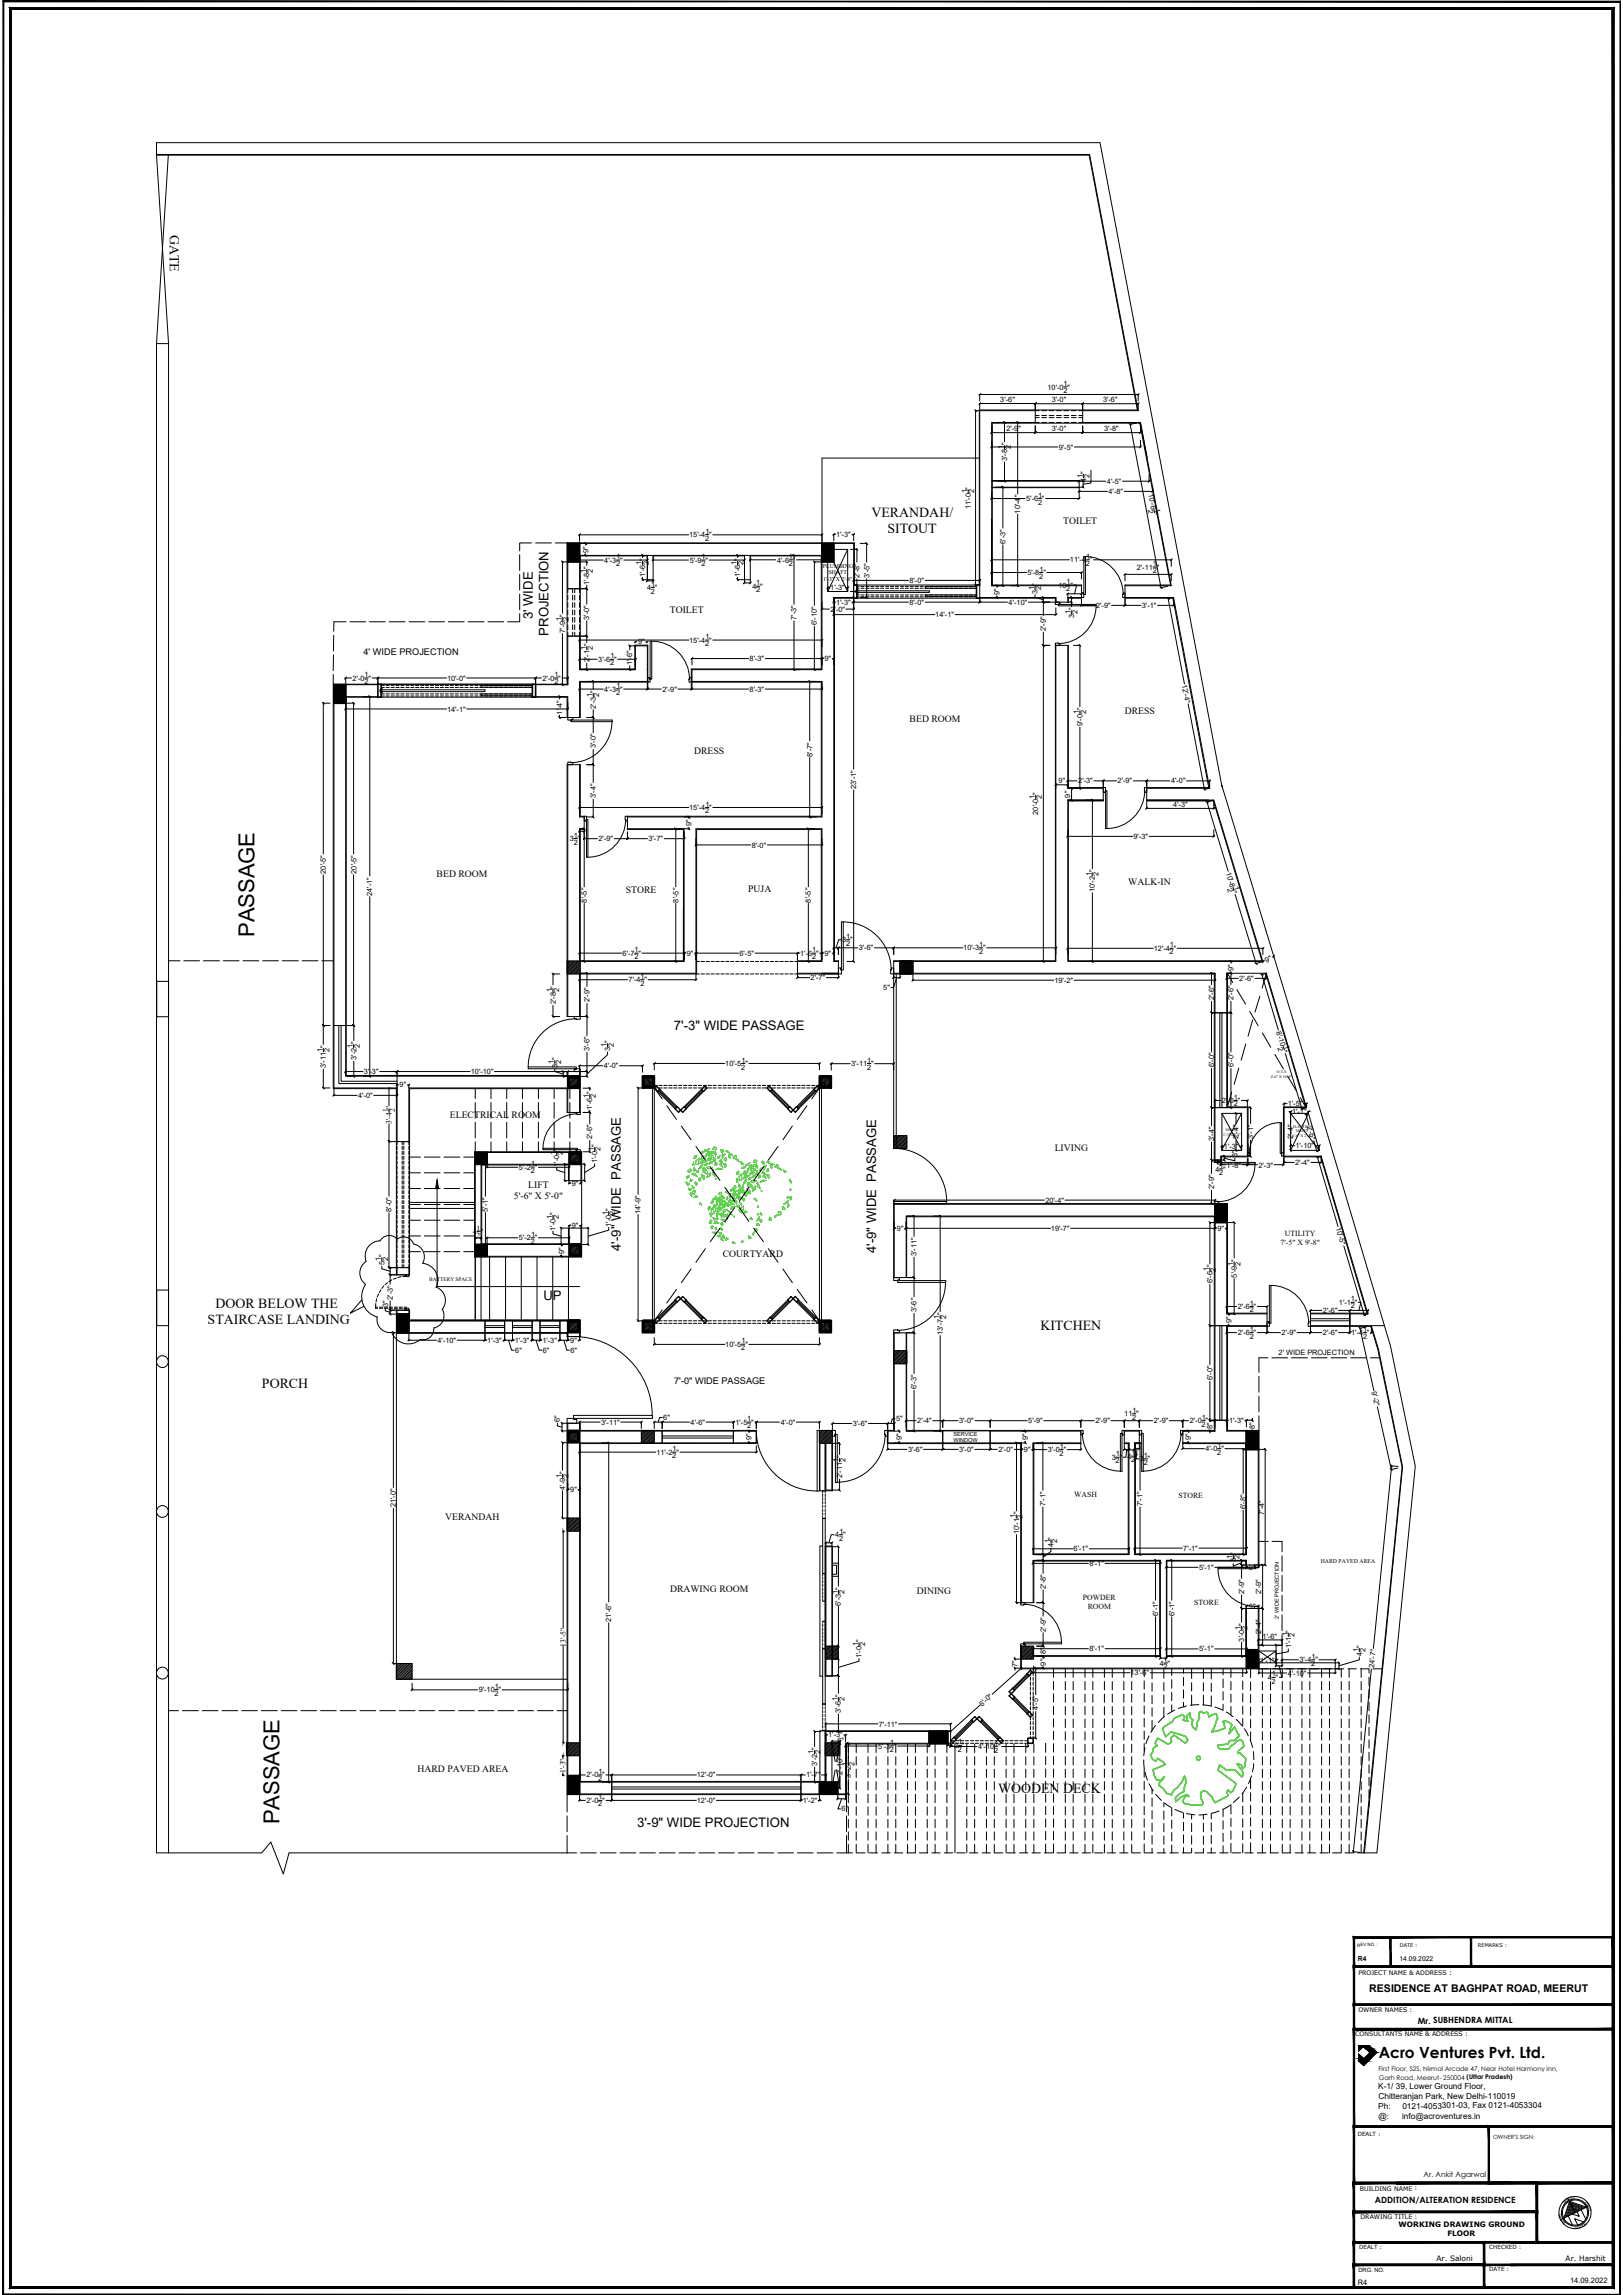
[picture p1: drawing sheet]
<svg xmlns="http://www.w3.org/2000/svg" width="297mm" height="420mm" viewBox="0 0 297 420" stroke-linecap="round" stroke-linejoin="round" font-family="sans-serif">
<defs><g id="words">
<g font-size="4">
<text x="46.6" y="171.6" transform="rotate(-90 46.6 171.6)">PASSAGE</text>
<text x="51.1" y="334" transform="rotate(-90 51.1 334)">PASSAGE</text>
</g>
<text font-size="2.8" x="252.3" y="376.8">Acro Ventures Pvt. Ltd.</text>
<g font-size="2.5">
<text x="31.1" y="43" transform="rotate(90 31.1 43)">GATE</text>
<text x="159.5" y="94.7">VERANDAH/</text>
<text x="162.4" y="97.5">SITOUT</text>
<text x="39.4" y="239.5">DOOR BELOW THE</text>
<text x="38" y="242.4">STAIRCASE LANDING</text>
<text x="190.4" y="243.5">KITCHEN</text>
<text x="47.9" y="254">PORCH</text>
<text x="182.7" y="328.2">WOODEN DECK</text>
</g>
<g font-size="2.4">
<text x="97.5" y="113.4" transform="rotate(-90 97.5 113.4)">3' WIDE</text>
<text x="100.4" y="116.4" transform="rotate(-90 100.4 116.4)">PROJECTION</text>
<text x="123.3" y="188.6">7'-3&quot; WIDE PASSAGE</text>
<text x="113.6" y="229" transform="rotate(-90 113.6 229)">4'-9&quot; WIDE PASSAGE</text>
<text x="160.3" y="229.4" transform="rotate(-90 160.3 229.4)">4'-9&quot; WIDE PASSAGE</text>
<text x="99.5" y="237.9">UP</text>
<text x="116.6" y="334.5">3'-9&quot; WIDE PROJECTION</text>
</g>
<text font-size="1.9" x="250.6" y="364.7">RESIDENCE AT BAGHPAT ROAD, MEERUT</text>
<g font-size="1.8">
<text x="194.6" y="95.9">TOILET</text>
<text x="122.6" y="112.3">TOILET</text>
<text x="205.9" y="130.7">DRESS</text>
<text x="166.5" y="132.2">BED ROOM</text>
<text x="127" y="138">DRESS</text>
<text x="79.9" y="160.6">BED ROOM</text>
<text x="114.5" y="163.5">STORE</text>
<text x="136.9" y="163.3">PUJA</text>
<text x="206.5" y="162">WALK-IN</text>
<text x="82.3" y="204.7">ELECTRICAL ROOM</text>
<text x="193" y="210.7">LIVING</text>
<text x="94.1" y="219.5">5'-6&quot; X 5'-0&quot;</text>
<text x="96.7" y="217.5">LIFT</text>
<text x="132.3" y="230.1">COURTYARD</text>
<text x="81.5" y="278.2">VERANDAH</text>
<text x="122.6" y="291.4">DRAWING ROOM</text>
<text x="167.8" y="291.8">DINING</text>
<text x="76.4" y="324.4">HARD PAVED AREA</text>
</g>
<g font-size="1.7">
<text x="66.5" y="119.9">4' WIDE PROJECTION</text>
<text x="123.4" y="253.4">7'-0&quot; WIDE PASSAGE</text>
</g>
<g font-size="1.6">
<text x="259.5" y="370.5">Mr. SUBHENDRA MITTAL</text>
<text x="251.6" y="403.4">ADDITION/ALTERATION RESIDENCE</text>
</g>
<g font-size="1.5">
<text x="252.3" y="382.4">K-1/ 39, Lower Ground Floor,</text>
<text x="252.3" y="386.1">Ph:</text>
<text x="252.3" y="387.9" transform="rotate(-1 252.3 387.9)">@:</text>
<text x="252.3" y="384.3">Chitteranjan Park, New Delhi-110019</text>
<text x="256.6" y="387.9">info@acroventures.in</text>
<text x="256.7" y="386">0121-4053301-03, Fax 0121-4053304</text>
</g>
<g font-size="1.4">
<text x="71" y="203.7" transform="rotate(-90 71 203.7)">1</text>
<text x="72.3" y="203.7" transform="rotate(-90 72.3 203.7)">2</text>
<text x="71.7" y="205.8" transform="rotate(-90 71.7 205.8)">3'-4 &quot;</text>
<text x="86.6" y="225.9">4</text>
<text x="87.2" y="225.3">1</text>
<text x="87.2" y="226.6">2</text>
<text x="88" y="225.9">&quot;</text>
<text x="234.4" y="227.9">7'-5&quot; X 9'-8&quot;</text>
<text x="235.1" y="226.4">UTILITY</text>
<text x="196.6" y="274">WASH</text>
<text x="215.7" y="274.3">STORE</text>
<text x="198.2" y="292.9">POWDER</text>
<text x="218.6" y="293.9">STORE</text>
<text x="199.1" y="294.5">ROOM</text>
<text x="103.5" y="301.5" transform="rotate(-90 103.5 301.5)">13'-5&quot;</text>
<text x="103.5" y="324.7" transform="rotate(-90 103.5 324.7)">1'-3&quot;</text>
<text x="260.5" y="398.6">Ar. Ankit Agarwal</text>
<text x="256" y="407.7">WORKING DRAWING GROUND</text>
<text x="264.9" y="409.4">FLOOR</text>
<text x="286.5" y="414">Ar. Harshit</text>
<text x="248.5" y="418.4">R4</text>
<text x="262.9" y="414">Ar. Saloni</text>
<text x="287.3" y="418">14.09.2022</text>
</g>
<g font-size="1.3">
<text x="191.7" y="71.3">10'-0 &quot;</text>
<text x="194.6" y="70.7">1</text>
<text x="194.6" y="72">2</text>
<text x="183.1" y="73.6">3'-6&quot;</text>
<text x="192.5" y="73.6">3'-0&quot;</text>
<text x="201.9" y="73.6">3'-6&quot;</text>
<text x="183.7" y="82.2" transform="rotate(-90 183.7 82.2)">1</text>
<text x="184.2" y="79">2'-9&quot;</text>
<text x="184.3" y="81.5" transform="rotate(-90 184.3 81.5)">&quot;</text>
<text x="185" y="82.3" transform="rotate(-90 185 82.3)">2</text>
<text x="192.5" y="79">3'-0&quot;</text>
<text x="193.8" y="82.3">9'-5&quot;</text>
<text x="202.1" y="79">3'-8&quot;</text>
<text x="184.3" y="84.4" transform="rotate(-90 184.3 84.4)">3'-8</text>
<text x="198.1" y="87.5" transform="rotate(-90 198.1 87.5)">1</text>
<text x="198.8" y="88.2" transform="rotate(-90 198.8 88.2)">4 &quot;</text>
<text x="199.4" y="87.5" transform="rotate(-90 199.4 87.5)">2</text>
<text x="202.6" y="88.6">4'-5&quot;</text>
<text x="177" y="90.3" transform="rotate(-90 177 90.3)">1</text>
<text x="177.7" y="93.3" transform="rotate(-90 177.7 93.3)">11'-0 &quot;</text>
<text x="178.3" y="90.3" transform="rotate(-90 178.3 90.3)">2</text>
<text x="186.7" y="94" transform="rotate(-90 186.7 94)">10'-4&quot;</text>
<text x="187.8" y="91.7">5'-6 &quot;</text>
<text x="190" y="92.4">2</text>
<text x="190" y="91.1">1</text>
<text x="202.9" y="90.4">4'-8&quot;</text>
<text x="210.1" y="93.4" transform="rotate(80 210.1 93.4)">2</text>
<text x="210.2" y="90.4" transform="rotate(79 210.2 90.4)">10'-6</text>
<text x="210.8" y="94" transform="rotate(80 210.8 94)">&quot;</text>
<text x="211.4" y="93.2" transform="rotate(81 211.4 93.2)">1</text>
<text x="107.7" y="101.2" transform="rotate(-90 107.7 101.2)">9&quot;</text>
<text x="126.1" y="98.4">15'-4 &quot;</text>
<text x="129.1" y="99">2</text>
<text x="129.1" y="97.7">1</text>
<text x="153" y="98.3">1'-3&quot;</text>
<text x="184" y="99.5" transform="rotate(-90 184 99.5)">6'-3&quot;</text>
<text x="107.2" y="104.9" transform="rotate(-90 107.2 104.9)">1</text>
<text x="107.9" y="107.1" transform="rotate(-90 107.9 107.1)">1'-8 &quot;</text>
<text x="108.5" y="104.9" transform="rotate(-90 108.5 104.9)">2</text>
<text x="110.6" y="103">4'-3 &quot;</text>
<text x="112.8" y="103.7">2</text>
<text x="112.8" y="102.4">1</text>
<text x="117.4" y="103.4" transform="rotate(-90 117.4 103.4)">1</text>
<text x="118.1" y="105.6" transform="rotate(-90 118.1 105.6)">1'-6 &quot;</text>
<text x="118.7" y="103.5" transform="rotate(-90 118.7 103.5)">2</text>
<text x="119.2" y="107.4">1</text>
<text x="126.2" y="103">5'-9 &quot;</text>
<text x="128.4" y="102.4">1</text>
<text x="128.4" y="103.6">2</text>
<text x="134.8" y="103.4" transform="rotate(-90 134.8 103.4)">1</text>
<text x="135.5" y="105.6" transform="rotate(-90 135.5 105.6)">1'-6 &quot;</text>
<text x="136.1" y="103.5" transform="rotate(-90 136.1 103.5)">2</text>
<text x="137.7" y="107.8">4 &quot;</text>
<text x="138.4" y="107.1">1</text>
<text x="142.2" y="103">4'-6 &quot;</text>
<text x="144.4" y="102.3">1</text>
<text x="144.4" y="103.6">2</text>
<text x="157.3" y="105.7" transform="rotate(-90 157.3 105.7)">2'-8&quot;</text>
<text x="159.1" y="105.8" transform="rotate(-90 159.1 105.8)">3'-5&quot;</text>
<text x="166.4" y="106.7">8'-0&quot;</text>
<text x="188" y="105.3">5'-8 &quot;</text>
<text x="189.3" y="107.9" transform="rotate(-90 189.3 107.9)">1</text>
<text x="190.2" y="105.9">2</text>
<text x="190.2" y="104.6">1</text>
<text x="190.6" y="108" transform="rotate(-90 190.6 108)">2</text>
<text x="193.7" y="107.6">10 &quot;</text>
<text x="195.2" y="106.9">1</text>
<text x="195.8" y="103">11'-4</text>
<text x="198.7" y="103.6">2</text>
<text x="198.8" y="102.3">1</text>
<text x="199.5" y="103">&quot;</text>
<text x="208.1" y="104.3">2'-11 &quot;</text>
<text x="211" y="104.9">2</text>
<text x="211" y="103.6">1</text>
<text x="102.8" y="113.6" transform="rotate(-90 102.8 113.6)">1</text>
<text x="104" y="113.7" transform="rotate(-90 104 113.7)">2</text>
<text x="107.9" y="113.5" transform="rotate(-90 107.9 113.5)">3'-0&quot;</text>
<text x="118.4" y="108">4 &quot;</text>
<text x="119.1" y="108.7">2</text>
<text x="138.4" y="108.5">2</text>
<text x="145.8" y="113.5" transform="rotate(-90 145.8 113.5)">7'-3&quot;</text>
<text x="152" y="108.1">1'-3&quot;</text>
<text x="152" y="112">2'-0&quot;</text>
<text x="153" y="110.7">1'-3&quot;</text>
<text x="166.4" y="110.7">8'-0&quot;</text>
<text x="171.2" y="113">14'-1&quot;</text>
<text x="183" y="108.9" transform="rotate(-90 183 108.9)">9&quot;</text>
<text x="184.6" y="110.7">4'-10&quot;</text>
<text x="189.9" y="108.7" transform="rotate(-90 189.9 108.7)">3 &quot;</text>
<text x="195.1" y="108.2">2</text>
<text x="195.9" y="112.4" transform="rotate(-90 195.9 112.4)">1</text>
<text x="196.6" y="113.2" transform="rotate(-90 196.6 113.2)">3 &quot;</text>
<text x="197.2" y="112.5" transform="rotate(-90 197.2 112.5)">2</text>
<text x="200.6" y="111.3">2'-9&quot;</text>
<text x="209" y="111.3">3'-1&quot;</text>
<text x="103.4" y="115.8" transform="rotate(-90 103.4 115.8)">7'-9 &quot;</text>
<text x="107.2" y="119" transform="rotate(-90 107.2 119)">1</text>
<text x="108.5" y="119" transform="rotate(-90 108.5 119)">2</text>
<text x="116.8" y="118">9&quot;</text>
<text x="126.1" y="117.6">15'-4 &quot;</text>
<text x="129.1" y="118.3">2</text>
<text x="129.1" y="117">1</text>
<text x="149.5" y="114.4" transform="rotate(-90 149.5 114.4)">6'-10&quot;</text>
<text x="191.4" y="115.5" transform="rotate(-90 191.4 115.5)">2'-9&quot;</text>
<text x="64.5" y="124.6">2'-0 &quot;</text>
<text x="66.7" y="124">1</text>
<text x="66.7" y="125.3">2</text>
<text x="81.8" y="124.6">10'-0&quot;</text>
<text x="99.3" y="124.6">2'-0 &quot;</text>
<text x="101.5" y="124">1</text>
<text x="101.5" y="125.3">2</text>
<text x="107.9" y="121.2" transform="rotate(-90 107.9 121.2)">2'-1 &quot;</text>
<text x="109.5" y="121.2">3'-6 &quot;</text>
<text x="111.7" y="121.8">2</text>
<text x="111.7" y="120.5">1</text>
<text x="112.8" y="126">1</text>
<text x="115.7" y="121.8" transform="rotate(-90 115.7 121.8)">1'-6&quot;</text>
<text x="137.2" y="121">8'-3&quot;</text>
<text x="150.9" y="121">9&quot;</text>
<text x="216.3" y="125.4" transform="rotate(79 216.3 125.4)">12'-4&quot;</text>
<text x="81.8" y="130.3">14'-1&quot;</text>
<text x="102.9" y="130.8" transform="rotate(-90 102.9 130.8)">1'-4&quot;</text>
<text x="108.4" y="127.6" transform="rotate(-90 108.4 127.6)">1</text>
<text x="109" y="129.8" transform="rotate(-90 109 129.8)">2'-3 &quot;</text>
<text x="109.7" y="127.6" transform="rotate(-90 109.7 127.6)">2</text>
<text x="110.6" y="126.6">4'-3 &quot;</text>
<text x="112.8" y="127.3">2</text>
<text x="121.2" y="126.6">2'-9&quot;</text>
<text x="137.2" y="126.6">8'-3&quot;</text>
<text x="197.5" y="130.7" transform="rotate(-90 197.5 130.7)">1</text>
<text x="198.8" y="130.8" transform="rotate(-90 198.8 130.8)">2</text>
<text x="109" y="137" transform="rotate(-90 109 137)">3'-0&quot;</text>
<text x="198.1" y="132.9" transform="rotate(-90 198.1 132.9)">9'-0 &quot;</text>
<text x="148.7" y="138.5" transform="rotate(-90 148.7 138.5)">8'-7&quot;</text>
<text x="193.7" y="143.4">9&quot;</text>
<text x="197.3" y="143.4">2'-3&quot;</text>
<text x="204.5" y="143.4">2'-9&quot;</text>
<text x="214.3" y="143.4">4'-0&quot;</text>
<text x="109" y="146.1" transform="rotate(-90 109 146.1)">3'-4&quot;</text>
<text x="126.1" y="148.3">15'-4 &quot;</text>
<text x="129.1" y="148.9">2</text>
<text x="129.1" y="147.7">1</text>
<text x="156.7" y="144.4" transform="rotate(-90 156.7 144.4)">23'-1&quot;</text>
<text x="189.4" y="146.2" transform="rotate(-90 189.4 146.2)">1</text>
<text x="190" y="149.1" transform="rotate(-90 190 149.1)">20'-0 &quot;</text>
<text x="190.7" y="146.3" transform="rotate(-90 190.7 146.3)">2</text>
<text x="195.9" y="146" transform="rotate(-90 195.9 146)">9&quot;</text>
<text x="214.7" y="147.7">4'-3&quot;</text>
<text x="104.3" y="154">3 &quot;</text>
<text x="105" y="153.4">1</text>
<text x="105" y="154.6">2</text>
<text x="109.5" y="154">2'-9&quot;</text>
<text x="118.7" y="154">3'-7&quot;</text>
<text x="126.6" y="151.3" transform="rotate(-90 126.6 151.3)">9&quot;</text>
<text x="137.6" y="155.2">8'-0&quot;</text>
<text x="207.5" y="153.6">9'-3&quot;</text>
<text x="59.6" y="159.9" transform="rotate(-90 59.6 159.9)">20'-5&quot;</text>
<text x="65.2" y="159.9" transform="rotate(-90 65.2 159.9)">20'-5&quot;</text>
<text x="199.8" y="160.4" transform="rotate(-90 199.8 160.4)">1</text>
<text x="201" y="160.4" transform="rotate(-90 201 160.4)">2</text>
<text x="224.4" y="159.8" transform="rotate(73 224.4 159.8)">10'-8</text>
<text x="68.1" y="164" transform="rotate(-90 68.1 164)">24'-1&quot;</text>
<text x="107.4" y="165.2" transform="rotate(-90 107.4 165.2)">8'-5&quot;</text>
<text x="124.1" y="165.2" transform="rotate(-90 124.1 165.2)">8'-5&quot;</text>
<text x="148.4" y="165.2" transform="rotate(-90 148.4 165.2)">8'-5&quot;</text>
<text x="200.4" y="163.4" transform="rotate(-90 200.4 163.4)">10'-2 &quot;</text>
<text x="224.6" y="162.7" transform="rotate(74 224.6 162.7)">2</text>
<text x="225.4" y="163.2" transform="rotate(70 225.4 163.2)">&quot;</text>
<text x="225.8" y="162.4" transform="rotate(74 225.8 162.4)">1</text>
<text x="154.1" y="172.5">3 &quot;</text>
<text x="154.8" y="173.1">2</text>
<text x="154.9" y="171.9">1</text>
<text x="157.2" y="174">3'-6&quot;</text>
<text x="176.3" y="174">10'-3 &quot;</text>
<text x="179.2" y="173.4">1</text>
<text x="214.1" y="173.4">1</text>
<text x="113.9" y="175">6'-7 &quot;</text>
<text x="115" y="179.8">7'-4 &quot;</text>
<text x="116.1" y="175.6">2</text>
<text x="116.1" y="174.3">1</text>
<text x="117.2" y="179.2">1</text>
<text x="125.7" y="175">9&quot;</text>
<text x="135.3" y="175">6'-5&quot;</text>
<text x="146.5" y="175">1'-6 &quot;</text>
<text x="148.4" y="179.5">2'-7&quot;</text>
<text x="148.6" y="175.6">2</text>
<text x="148.7" y="174.3">1</text>
<text x="150.9" y="175">9&quot;</text>
<text x="179.2" y="174.7">2</text>
<text x="193" y="180">19'-2&quot;</text>
<text x="211.2" y="174.1">12'-4 &quot;</text>
<text x="214.1" y="174.7">2</text>
<text x="225.7" y="177.7" transform="rotate(-90 225.7 177.7)">9&quot;</text>
<text x="226.8" y="179.6">2'-6&quot;</text>
<text x="231.8" y="176.2" transform="rotate(-27 231.8 176.2)">9&quot;</text>
<text x="101" y="181.7" transform="rotate(-90 101 181.7)">1</text>
<text x="101.7" y="183.9" transform="rotate(-90 101.7 183.9)">2'-8 &quot;</text>
<text x="102.3" y="181.7" transform="rotate(-90 102.3 181.7)">2</text>
<text x="107.9" y="183.5" transform="rotate(-90 107.9 183.5)">2'-9&quot;</text>
<text x="117.2" y="180.5">2</text>
<text x="161.7" y="181.3">5&quot;</text>
<text x="222.2" y="183.1" transform="rotate(-90 222.2 183.1)">2'-6&quot;</text>
<text x="225.7" y="183.1" transform="rotate(-90 225.7 183.1)">2'-6&quot;</text>
<text x="64.6" y="191.9" transform="rotate(-90 64.6 191.9)">1</text>
<text x="65.9" y="191.9" transform="rotate(-90 65.9 191.9)">2</text>
<text x="111" y="191.7" transform="rotate(-90 111 191.7)">1</text>
<text x="112.3" y="191.7" transform="rotate(-90 112.3 191.7)">2</text>
<text x="233.6" y="188.9" transform="rotate(73 233.6 188.9)">8'-10 &quot;</text>
<text x="233.8" y="191.9" transform="rotate(74 233.8 191.9)">2</text>
<text x="235" y="191.5" transform="rotate(74 235 191.5)">1</text>
<text x="59" y="192.6" transform="rotate(-90 59 192.6)">1</text>
<text x="59.6" y="195.5" transform="rotate(-90 59.6 195.5)">3'-11 &quot;</text>
<text x="60.3" y="192.6" transform="rotate(-90 60.3 192.6)">2</text>
<text x="65.2" y="194.1" transform="rotate(-90 65.2 194.1)">3'-2 &quot;</text>
<text x="66.6" y="196.7">3'-3&quot;</text>
<text x="86.2" y="196.7">10'-10&quot;</text>
<text x="101.4" y="194.8" transform="rotate(-90 101.4 194.8)">1</text>
<text x="102" y="195.5" transform="rotate(-90 102 195.5)">3 &quot;</text>
<text x="102.7" y="194.8" transform="rotate(-90 102.7 194.8)">2</text>
<text x="107.9" y="192.5" transform="rotate(-90 107.9 192.5)">3'-6&quot;</text>
<text x="110.5" y="195.6">4'-0&quot;</text>
<text x="111.7" y="192.4" transform="rotate(-90 111.7 192.4)">3 &quot;</text>
<text x="132.7" y="195.2">10'-5 &quot;</text>
<text x="135.7" y="195.8">2</text>
<text x="135.7" y="194.5">1</text>
<text x="155.8" y="195.2">3'-11 &quot;</text>
<text x="158.7" y="195.8">2</text>
<text x="158.7" y="194.6">1</text>
<text x="222.2" y="195.4" transform="rotate(-90 222.2 195.4)">6'-0&quot;</text>
<text x="225.7" y="195.4" transform="rotate(-90 225.7 195.4)">6'-0&quot;</text>
<text x="65.6" y="201">4'-0&quot;</text>
<text x="73.1" y="199.1">9&quot;</text>
<text x="107.8" y="201" transform="rotate(-90 107.8 201)">1</text>
<text x="108.4" y="203.2" transform="rotate(-90 108.4 203.2)">1'-6 &quot;</text>
<text x="109" y="201" transform="rotate(-90 109 201)">2</text>
<text x="223.6" y="201.9">2'-0 &quot;</text>
<text x="225.8" y="202.6">2</text>
<text x="225.8" y="201.3">1</text>
<text x="235.7" y="202.5">1'-5&quot;</text>
<text x="236.5" y="204">1'-1&quot;</text>
<text x="108.4" y="208.6" transform="rotate(-90 108.4 208.6)">2'-6&quot;</text>
<text x="222.2" y="208.9" transform="rotate(-90 222.2 208.9)">3'-4&quot;</text>
<text x="226.7" y="208.5" transform="rotate(-90 226.7 208.5)">2'-4&quot;</text>
<text x="229.3" y="208.6" transform="rotate(-90 229.3 208.6)">3'-1&quot;</text>
<text x="236.7" y="208.5" transform="rotate(-90 236.7 208.5)">2'-4&quot;</text>
<text x="239.2" y="206.2" transform="rotate(74 239.2 206.2)">2'-5&quot;</text>
<text x="95" y="214.2">5'-2 &quot;</text>
<text x="97.1" y="214.8">2</text>
<text x="97.2" y="213.5">1</text>
<text x="101.7" y="211.5" transform="rotate(-90 101.7 211.5)">1</text>
<text x="102.3" y="213.6" transform="rotate(-90 102.3 213.6)">1'-0</text>
<text x="102.3" y="210.7" transform="rotate(-90 102.3 210.7)">&quot;</text>
<text x="103" y="211.5" transform="rotate(-90 103 211.5)">2</text>
<text x="108.7" y="210.8" transform="rotate(-90 108.7 210.8)">1</text>
<text x="109.3" y="212.9" transform="rotate(-90 109.3 212.9)">1'-0 &quot;</text>
<text x="109.9" y="210.8" transform="rotate(-90 109.9 210.8)">2</text>
<text x="222.4" y="214.5">4 &quot;</text>
<text x="223.1" y="215.1">2</text>
<text x="223.2" y="213.9">1</text>
<text x="224" y="210.3">1'-3&quot;</text>
<text x="224.5" y="213.7">1'-8&quot;</text>
<text x="226.5" y="211.8" transform="rotate(-90 226.5 211.8)">3&quot;</text>
<text x="230.3" y="213.7">2'-3&quot;</text>
<text x="237.1" y="213.3">2'-4&quot;</text>
<text x="237.1" y="210.2">1'-10&quot;</text>
<text x="71.7" y="221.9" transform="rotate(-90 71.7 221.9)">8'-0&quot;</text>
<text x="89.3" y="221.8" transform="rotate(-90 89.3 221.8)">5'-1&quot;</text>
<text x="104.6" y="217.1">9&quot;</text>
<text x="191.3" y="220.2">20'-4&quot;</text>
<text x="222.2" y="217.7" transform="rotate(-90 222.2 217.7)">2'-9&quot;</text>
<text x="95" y="227.1">5'-2 &quot;</text>
<text x="97.1" y="227.7">2</text>
<text x="97.2" y="226.4">1</text>
<text x="101" y="223.1" transform="rotate(-90 101 223.1)">1</text>
<text x="101.7" y="225.3" transform="rotate(-90 101.7 225.3)">1'-0 &quot;</text>
<text x="102.3" y="223.1" transform="rotate(-90 102.3 223.1)">2</text>
<text x="104.6" y="224.8">9&quot;</text>
<text x="111.2" y="222.4" transform="rotate(-90 111.2 222.4)">1</text>
<text x="111.9" y="224.6" transform="rotate(-90 111.9 224.6)">1'-0 &quot;</text>
<text x="112.5" y="222.5" transform="rotate(-90 112.5 222.5)">2</text>
<text x="117.2" y="222.2" transform="rotate(-90 117.2 222.2)">14'-9&quot;</text>
<text x="164.2" y="225.4">9&quot;</text>
<text x="192.3" y="225.4">19'-7&quot;</text>
<text x="222.8" y="225.3">9&quot;</text>
<text x="244.5" y="224.7" transform="rotate(74 244.5 224.7)">10'-5&quot;</text>
<text x="69.7" y="230.9" transform="rotate(-90 69.7 230.9)">1</text>
<text x="70.3" y="231.6" transform="rotate(-90 70.3 231.6)">5 &quot;</text>
<text x="71" y="230.9" transform="rotate(-90 71 230.9)">2</text>
<text x="103.2" y="229.5" transform="rotate(-90 103.2 229.5)">9&quot;</text>
<text x="167.8" y="230" transform="rotate(-90 167.8 230)">3'-11&quot;</text>
<text x="221.3" y="232.7" transform="rotate(-90 221.3 232.7)">1</text>
<text x="222.5" y="232.8" transform="rotate(-90 222.5 232.8)">2</text>
<text x="225.7" y="231.7" transform="rotate(-90 225.7 231.7)">1</text>
<text x="226.3" y="233.9" transform="rotate(-90 226.3 233.9)">5'-9 &quot;</text>
<text x="227" y="231.7" transform="rotate(-90 227 231.7)">2</text>
<text x="71" y="239.3" transform="rotate(-90 71 239.3)">3&quot;</text>
<text x="71.9" y="238" transform="rotate(-90 71.9 238)">2'-3&quot;</text>
<text x="221.9" y="234.9" transform="rotate(-90 221.9 234.9)">6'-6 &quot;</text>
<text x="226.6" y="239.6">2'-6 &quot;</text>
<text x="228.7" y="239">1</text>
<text x="245.1" y="238.9">1'-1 &quot;</text>
<text x="247.2" y="239.5">2</text>
<text x="247.3" y="238.3">1</text>
<text x="80.1" y="245.8">4'-10&quot;</text>
<text x="89.2" y="245.8">1'-3&quot;</text>
<text x="94.2" y="245.8">1'-3&quot;</text>
<text x="99.3" y="245.8">1'-3&quot;</text>
<text x="104.4" y="245.8">9&quot;</text>
<text x="135.7" y="246">1</text>
<text x="167.8" y="240.3" transform="rotate(-90 167.8 240.3)">3'-6&quot;</text>
<text x="171.9" y="241.5" transform="rotate(-90 171.9 241.5)">1</text>
<text x="172.5" y="244.4" transform="rotate(-90 172.5 244.4)">13'-7 &quot;</text>
<text x="173.2" y="241.5" transform="rotate(-90 173.2 241.5)">2</text>
<text x="225.4" y="242.2" transform="rotate(-90 225.4 242.2)">9&quot;</text>
<text x="226.6" y="244.4">2'-6 &quot;</text>
<text x="228.7" y="243.8">1</text>
<text x="228.7" y="245.1">2</text>
<text x="228.7" y="240.3">2</text>
<text x="234.6" y="244.4">2'-9&quot;</text>
<text x="242.1" y="244.4">2'-6&quot;</text>
<text x="242.1" y="240.4">2'-6&quot;</text>
<text x="247.3" y="244.5">1'-4 &quot;</text>
<text x="249.5" y="245.1">2</text>
<text x="249.5" y="243.8">1</text>
<text x="94.3" y="247.6">6&quot;</text>
<text x="99.3" y="247.6">6&quot;</text>
<text x="104.4" y="247.6">6&quot;</text>
<text x="132.7" y="246.6">10'-5 &quot;</text>
<text x="135.7" y="247.2">2</text>
<text x="234" y="248.1">2' WIDE PROJECTION</text>
<text x="167.8" y="254.3" transform="rotate(-90 167.8 254.3)">6'-3&quot;</text>
<text x="221.9" y="252.7" transform="rotate(-90 221.9 252.7)">6'-0&quot;</text>
<text x="251" y="254.9" transform="rotate(77 251 254.9)">9'-2&quot;</text>
<text x="102.5" y="260.4" transform="rotate(-90 102.5 260.4)">6&quot;</text>
<text x="110" y="260.8">3'-11&quot;</text>
<text x="121.4" y="260">6&quot;</text>
<text x="126.4" y="260.8">4'-6&quot;</text>
<text x="134.6" y="260.8">1'-5 &quot;</text>
<text x="136.8" y="260.2">1</text>
<text x="136.8" y="261.5">2</text>
<text x="137.5" y="263.7" transform="rotate(-90 137.5 263.7)">9&quot;</text>
<text x="142.9" y="260.8">4'-0&quot;</text>
<text x="156.1" y="261.1">3'-6&quot;</text>
<text x="164" y="260.2">5&quot;</text>
<text x="165" y="263.7" transform="rotate(-90 165 263.7)">9&quot;</text>
<text x="167.9" y="260.6">2'-4&quot;</text>
<text x="175.5" y="260.6">3'-0&quot;</text>
<text x="188.1" y="263.7" transform="rotate(-90 188.1 263.7)">9&quot;</text>
<text x="188.2" y="260.6">5'-9&quot;</text>
<text x="200.5" y="260.6">2'-9&quot;</text>
<text x="205.8" y="259.3">11 &quot;</text>
<text x="207.2" y="259.9">2</text>
<text x="207.2" y="258.7">1</text>
<text x="211.2" y="260.6">2'-9&quot;</text>
<text x="217.7" y="260.6">2'-0 &quot;</text>
<text x="218" y="263.7" transform="rotate(-90 218 263.7)">9&quot;</text>
<text x="219.9" y="261.2">2</text>
<text x="219.9" y="259.9">1</text>
<text x="221.9" y="261.6" transform="rotate(-90 221.9 261.6)">8&quot;</text>
<text x="224.9" y="260.5">1'-3&quot;</text>
<text x="229.7" y="261.6" transform="rotate(-90 229.7 261.6)">8&quot;</text>
<text x="120.1" y="266.3">11'-2 &quot;</text>
<text x="123" y="267">2</text>
<text x="123.1" y="265.7">1</text>
<text x="153.5" y="267.6" transform="rotate(-90 153.5 267.6)">1</text>
<text x="154.8" y="267.7" transform="rotate(-90 154.8 267.7)">2</text>
<text x="166.2" y="265.8">3'-6&quot;</text>
<text x="175.5" y="265.8">3'-0&quot;</text>
<text x="182.7" y="265.8">2'-0&quot;</text>
<text x="187.4" y="265.9">9&quot;</text>
<text x="191.8" y="265.9">3'-0 &quot;</text>
<text x="193.9" y="266.5">2</text>
<text x="194" y="265.2">1</text>
<text x="203.5" y="267.3">3 &quot;</text>
<text x="204.2" y="267.9">2</text>
<text x="204.2" y="266.6">1</text>
<text x="206.4" y="267.1">4</text>
<text x="207" y="267.7">2</text>
<text x="207.1" y="266.4">1</text>
<text x="207.8" y="267.1">&quot;</text>
<text x="208.6" y="267.5">3</text>
<text x="209.3" y="268.2">2</text>
<text x="209.4" y="266.9">1</text>
<text x="210" y="267.5">&quot;</text>
<text x="220.6" y="265.7">4'-0 &quot;</text>
<text x="222.8" y="266.3">2</text>
<text x="222.8" y="265">1</text>
<text x="72.5" y="276" transform="rotate(-90 72.5 276)">21'-0&quot;</text>
<text x="102.8" y="270.5" transform="rotate(-90 102.8 270.5)">1</text>
<text x="103.4" y="272.7" transform="rotate(-90 103.4 272.7)">4'-9 &quot;</text>
<text x="104" y="270.6" transform="rotate(-90 104 270.6)">2</text>
<text x="104.4" y="273.2">9&quot;</text>
<text x="154.1" y="270.6" transform="rotate(-90 154.1 270.6)">2'-11 &quot;</text>
<text x="191.3" y="275.7" transform="rotate(-90 191.3 275.7)">7'-1&quot;</text>
<text x="209.1" y="275.7" transform="rotate(-90 209.1 275.7)">7'-1&quot;</text>
<text x="152.9" y="281.4">4 &quot;</text>
<text x="153.6" y="280.8">1</text>
<text x="185.9" y="278" transform="rotate(-90 185.9 278)">1</text>
<text x="186.5" y="280.9" transform="rotate(-90 186.5 280.9)">10'-1 &quot;</text>
<text x="187.1" y="278" transform="rotate(-90 187.1 278)">2</text>
<text x="228" y="276.3" transform="rotate(-90 228 276.3)">6'-8&quot;</text>
<text x="231.3" y="277.3" transform="rotate(-90 231.3 277.3)">7'-4&quot;</text>
<text x="153.6" y="282.1">2</text>
<text x="192.2" y="282.6" transform="rotate(-90 192.2 282.6)">1</text>
<text x="192.8" y="283.3" transform="rotate(-90 192.8 283.3)">4 &quot;</text>
<text x="193.5" y="282.6" transform="rotate(-90 193.5 282.6)">2</text>
<text x="196.5" y="284">6'-1&quot;</text>
<text x="199.4" y="286.7">8'-1&quot;</text>
<text x="216.6" y="283.9">7'-1&quot;</text>
<text x="219.4" y="287.4">5'-1&quot;</text>
<text x="225.5" y="285.3" transform="rotate(-90 225.5 285.3)">1</text>
<text x="226.2" y="286" transform="rotate(-90 226.2 286)">3</text>
<text x="226.2" y="284.6" transform="rotate(-90 226.2 284.6)">&quot;</text>
<text x="226.9" y="285.4" transform="rotate(-90 226.9 285.4)">2</text>
<text x="228.6" y="287.4">9&quot;</text>
<text x="153.3" y="291.8" transform="rotate(-90 153.3 291.8)">1</text>
<text x="153.9" y="294" transform="rotate(-90 153.9 294)">6'-3 &quot;</text>
<text x="154.5" y="291.8" transform="rotate(-90 154.5 291.8)">2</text>
<text x="191.4" y="290.9" transform="rotate(-90 191.4 290.9)">2'-8&quot;</text>
<text x="227.7" y="291.8" transform="rotate(-90 227.7 291.8)">2'-9&quot;</text>
<text x="230.8" y="291.8" transform="rotate(-90 230.8 291.8)">2'-9&quot;</text>
<text x="111.9" y="296.9" transform="rotate(-90 111.9 296.9)">21'-6&quot;</text>
<text x="191.4" y="298.7" transform="rotate(-90 191.4 298.7)">2'-9&quot;</text>
<text x="211.9" y="295.8" transform="rotate(-90 211.9 295.8)">6'-1&quot;</text>
<text x="215" y="295.8" transform="rotate(-90 215 295.8)">6'-1&quot;</text>
<text x="227.1" y="298.3" transform="rotate(-90 227.1 298.3)">1</text>
<text x="228.3" y="298.4" transform="rotate(-90 228.3 298.4)">2</text>
<text x="228.6" y="294.5">9&quot;</text>
<text x="230.8" y="299.1" transform="rotate(-90 230.8 299.1)">2'-4&quot;</text>
<text x="231.1" y="300">1'-6&quot;</text>
<text x="235.6" y="299.6" transform="rotate(-90 235.6 299.6)">1</text>
<text x="236.9" y="299.6" transform="rotate(-90 236.9 299.6)">2</text>
<text x="157" y="301.4" transform="rotate(-90 157 301.4)">1</text>
<text x="157.7" y="303.6" transform="rotate(-90 157.7 303.6)">1'-0 &quot;</text>
<text x="158.3" y="301.4" transform="rotate(-90 158.3 301.4)">2</text>
<text x="186.2" y="305.2" transform="rotate(-90 186.2 305.2)">7&quot;</text>
<text x="191.4" y="304.9" transform="rotate(-90 191.4 304.9)">9&quot;</text>
<text x="191.4" y="302.9" transform="rotate(-90 191.4 302.9)">8&quot;</text>
<text x="199.4" y="302.3">8'-1&quot;</text>
<text x="212.2" y="305">4 &quot;</text>
<text x="213" y="304.3">1</text>
<text x="213" y="305.6">2</text>
<text x="219.4" y="302.3">5'-1&quot;</text>
<text x="227.7" y="300.5" transform="rotate(-90 227.7 300.5)">3'-0 &quot;</text>
<text x="230.6" y="304.4">1'-1&quot;</text>
<text x="236.3" y="301.8" transform="rotate(-90 236.3 301.8)">1'-1 &quot;</text>
<text x="237.8" y="304.3">3'-4 &quot;</text>
<text x="240" y="305">2</text>
<text x="240" y="303.7">1</text>
<text x="248.7" y="302.4" transform="rotate(-90 248.7 302.4)">1</text>
<text x="249.3" y="303.1" transform="rotate(-90 249.3 303.1)">4 &quot;</text>
<text x="249.9" y="302.4" transform="rotate(-90 249.9 302.4)">2</text>
<text x="251.5" y="305.4" transform="rotate(-84 251.5 305.4)">24'-7&quot;</text>
<text x="87.6" y="309.8">9'-10 &quot;</text>
<text x="90.5" y="310.5">2</text>
<text x="90.5" y="309.2">1</text>
<text x="153.3" y="311.4" transform="rotate(-90 153.3 311.4)">1</text>
<text x="154.5" y="311.4" transform="rotate(-90 154.5 311.4)">2</text>
<text x="206.9" y="306.7">13'-6&quot;</text>
<text x="232" y="307.6">4 &quot;</text>
<text x="232.7" y="308.2">2</text>
<text x="232.8" y="306.9">1</text>
<text x="235.7" y="306.7">4'-10&quot;</text>
<text x="153.9" y="313.6" transform="rotate(-90 153.9 313.6)">3'-6 &quot;</text>
<text x="160.9" y="316.1">7'-11&quot;</text>
<text x="179.8" y="312.5" transform="rotate(-42 179.8 312.5)">6'-0&quot;</text>
<text x="190" y="313.1" transform="rotate(-90 190 313.1)">4'-5&quot;</text>
<text x="148.9" y="321.1" transform="rotate(-90 148.9 321.1)">1</text>
<text x="149.5" y="323.3" transform="rotate(-90 149.5 323.3)">3'-2 &quot;</text>
<text x="150.2" y="321.1" transform="rotate(-90 150.2 321.1)">2</text>
<text x="151.6" y="318.1">1'-3&quot;</text>
<text x="153.3" y="319.1">6&quot;</text>
<text x="155.1" y="323.3" transform="rotate(-90 155.1 323.3)">1</text>
<text x="156.4" y="323.3" transform="rotate(-90 156.4 323.3)">2</text>
<text x="160.7" y="320.1">5'-3 &quot;</text>
<text x="162.9" y="320.8">2</text>
<text x="162.9" y="319.5">1</text>
<text x="174.6" y="320">2 &quot;</text>
<text x="175.3" y="320.7">2</text>
<text x="175.4" y="319.4">1</text>
<text x="179" y="320.2">4'-10 &quot;</text>
<text x="181.9" y="320.8">2</text>
<text x="182" y="319.6">1</text>
<text x="107.3" y="325.4">2'-0 &quot;</text>
<text x="109.5" y="326.1">2</text>
<text x="109.5" y="324.8">1</text>
<text x="109.5" y="329.4">1</text>
<text x="127.5" y="325.4">12'-0&quot;</text>
<text x="147.5" y="325.4">1'-7&quot;</text>
<text x="154.2" y="325" transform="rotate(-90 154.2 325)">2'-10&quot;</text>
<text x="155.7" y="325.5" transform="rotate(-90 155.7 325.5)">3'-2 &quot;</text>
<text x="107.3" y="330.1">2'-0 &quot;</text>
<text x="109.5" y="330.7">2</text>
<text x="127.5" y="330.1">12'-0&quot;</text>
<text x="146.9" y="330.1">1'-2&quot;</text>
<text x="154" y="331.6">6&quot;</text>
</g>
<g font-size="1.2">
<text x="248.5" y="359.1">R4</text>
<text x="256.1" y="359">14.09.2022</text>
<text x="252.3" y="379.2">First Floor, S2S, Nirmal Arcade 47, Near Hotel Harmony Inn,</text>
<text x="252.3" y="380.8">Garh Road, Meerut- 250004 (Uttar Pradesh)</text>
</g>
<g font-size="1.1">
<text x="150.6" y="103.9">PLUMBING</text>
<text x="150.7" y="106.3">1'-3&quot; X 2'-8&quot;</text>
<text x="151.7" y="105.1">SHAFT</text>
<text x="241.7" y="286.1">HARD PAVED AREA</text>
<text x="248.6" y="361.7">PROJECT NAME &amp; ADDRESS :</text>
<text x="248.6" y="368.4">OWNER NAMES :</text>
<text x="248" y="372.8">CONSULTANTS NAME &amp; ADDRESS :</text>
<text x="248.9" y="401.1">BUILDING NAME :</text>
<text x="249" y="406.3">DRAWING TITLE :</text>
<text x="248.6" y="416">DRG. NO.</text>
</g>
<g font-size="1">
<text x="78.6" y="234.6">BATTERY SPACE</text>
<text x="174.5" y="262.8">SERVICE</text>
<text x="174.5" y="264">WINDOW</text>
<text x="234" y="296.3" transform="rotate(-90 234 296.3)">2' WIDE PROJECTION</text>
<text x="248.5" y="391">DEALT :</text>
<text x="273.2" y="391.6">OWNER'S SIGN:</text>
<text x="248.7" y="411.6">DEALT :</text>
<text x="272.6" y="411.7">CHECKED :</text>
<text x="272.6" y="415.8">DATE :</text>
</g>
<g font-size=".9">
<text x="256.2" y="356.4">DATE :</text>
<text x="270.5" y="356.4">REMARKS :</text>
</g>
<g font-size=".8">
<text x="248.4" y="356.4" transform="rotate(-1 248.4 356.4)">REV NO. :</text>
<text x="285.9" y="405.7" transform="rotate(-100 285.9 405.7)">T</text>
<text x="286" y="406.1" transform="rotate(-108 286 406.1)">S</text>
<text x="286.2" y="406.5" transform="rotate(-121 286.2 406.5)">E</text>
<text x="286.4" y="403.4" transform="rotate(-45 286.4 403.4)">N</text>
<text x="286.6" y="407" transform="rotate(-128 286.6 407)">W</text>
<text x="286.7" y="403.2" transform="rotate(-39 286.7 403.2)">O</text>
<text x="287" y="403" transform="rotate(-24 287 403)">R</text>
<text x="287.3" y="402.8" transform="rotate(-15 287.3 402.8)">T</text>
<text x="287.7" y="402.7" transform="rotate(-9 287.7 402.7)">H</text>
<text x="288.8" y="407.5" transform="rotate(171 288.8 407.5)">H</text>
<text x="289.2" y="407.4" transform="rotate(165 289.2 407.4)">T</text>
<text x="289.5" y="407.2" transform="rotate(153 289.5 407.2)">U</text>
<text x="289.9" y="407" transform="rotate(143 289.9 407)">O</text>
<text x="289.9" y="403.2" transform="rotate(45 289.9 403.2)">E</text>
<text x="290.1" y="406.7" transform="rotate(135 290.1 406.7)">S</text>
<text x="290.2" y="403.6" transform="rotate(59 290.2 403.6)">A</text>
<text x="290.5" y="404" transform="rotate(72 290.5 404)">S</text>
<text x="290.7" y="404.5" transform="rotate(85 290.7 404.5)">T</text>
</g>
<g font-size=".7">
<text x="232.6" y="197.3">4'-6&quot; X 10'-9&quot;</text>
<text x="233.7" y="196.5">O.T.S</text>
<text x="223.8" y="207.9">1'-3&quot;X2'-4&quot;</text>
<text x="224.3" y="207.1">SHAFT</text>
<text x="236.5" y="208.1">1'-6&quot; X 2'-4&quot;</text>
<text x="236.6" y="206.5">ELECTRIC</text>
<text x="237.2" y="207.3">SHAFT</text>
</g>
</g></defs>
<!-- layer: PROJECTION__ -->
<g fill="none" stroke="#000" stroke-width=".18">
<path d="M97.3 99.4h-2.2v1.4M98 99.4h2.9M101.6 99.4h2.2M61 119.9v2.9M61.1 116.3l-.1 2.9M63.3 113.8h-2.2v1.8M64 113.8h2.9M67.6 113.8h2.9M71.2 113.8h3M74.9 113.8h2.9M78.5 113.8h2.9M82.1 113.8h2.8"/>
<path d="M85.7 113.8h2.9M89.3 113.8h2.9M95.1 112.4v1.4h-2.2M95.1 101.6v2.8M95.1 105.2v2.8M95.1 108.8v2.8M61 123.5v1.8M30.8 175.9h2.1M33.6 175.9h2.9M37.2 175.9h3M40.9 175.9h2.9M44.5 175.9h2.9"/>
<path d="M48.1 175.9h2.9M51.7 175.9h2.9M55.3 175.9h2.9M58.9 175.9h2.1M230.4 252v2.9M230.4 255.6v2.9M230.4 259.2v2.7M232.1 248.6h-1.7v2.6M232.8 248.6h2.9M236.4 248.6h2.9M240 248.6h2.9M243.6 248.6h2.9"/>
<path d="M247.2 248.6h2.9M250.8 248.6h1.7M230.3 282.2h1.8M232.8 282.2h1.8v1.9M234.6 284.8v2.9M234.6 288.4v2.9M234.6 292.1v2.8M234.6 295.7v2.8M234.6 299.3v1.9M30.8 313.2h1.9M33.4 313.2h2.9M37 313.2h2.9"/>
<path d="M40.6 313.2h2.9M44.2 313.2h2.9M47.8 313.2h2.9M51.5 313.2h2.8M55.1 313.2h2.8M58.7 313.2h2.8M62.3 313.2h2.8M65.9 313.2h2.9M69.5 313.2h2.9M73.1 313.2h2.9M76.7 313.2h2.9M80.3 313.2h2.9"/>
<path d="M83.9 313.2h2.9M87.5 313.2h2.9M91.1 313.2h2.9M94.8 313.2h2.8M98.4 313.2h2.8M102 313.2h1.8M155.3 319.3v1.5M156.7 319.3v1.5M158.9 319.3v1.5M160.3 319.3v1.5M162.5 319.3v1.5M163.9 319.3v1.5"/>
<path d="M166.1 319.3v1.5M167.5 319.3v1.5M169.7 319.3v1.5M171.1 319.3v1.5M173.3 319.3v1.5M176.9 319.3v1.5M178.4 319.3v1.5M180.5 319.3v1.5M182 319.3v1.5M184.1 319.3v1.5M185.6 319.3v1.5M187.7 319.3v1.5"/>
<path d="M189.2 319.3v1.5M191.4 319.2v1.6M192.8 305.4v1.6M192.8 307.8v1.5M192.8 310.1v1.5M192.8 312.4v1.5M192.8 314.7v1.5M192.8 316.9v1.6M192.8 319.2v1.6M195 305.5v1.6M195 307.8v1.6M195 310.1v1.6"/>
<path d="M195 312.4v1.5M195 314.7v1.6M195 317v1.6M195 319.3v1.5M196.4 305.5v1.6M196.4 307.8v1.6M196.4 310.1v1.6M196.4 312.4v1.5M196.4 314.7v1.6M196.4 317v1.6M196.4 319.3v1.5M198.6 305.5v1.6"/>
<path d="M198.6 307.8v1.6M198.6 310.1v1.6M198.6 312.4v1.5M198.6 314.7v1.6M198.6 317v1.6M198.6 319.3v1.5M200 305.5v1.6M200 307.8v1.6M200 310.1v1.6M200 312.4v1.5M200 314.7v1.6M200 317v1.6"/>
<path d="M200 319.3v1.5M202.1 305.5v1.6M202.1 307.8v1.6M202.1 310.1v1.6M202.1 312.4v1.5M202.1 314.7v1.6M202.1 317v1.6M202.1 319.3v1.5M203.6 305.5v1.6M203.6 307.8v1.6M203.6 310.1v1.6M203.6 312.4v1.5"/>
<path d="M203.6 314.7v1.6M203.6 317v1.6M203.6 319.3v1.5M205.7 305.5v1.6M205.7 307.8v1.6M205.7 310.1v1.6M205.7 312.4v1.5M205.7 314.7v1.6M205.7 317v1.6M205.7 319.3v1.5M207.1 305.5v1.6M207.1 307.8v1.6"/>
<path d="M207.1 310.1v1.6M207.1 312.4v1.5M207.1 314.7v1.6M207.1 317v1.6M207.1 319.3v1.5M209.4 305.5v1.5M209.4 307.7v1.5M209.4 310v1.5M209.4 312.3v1.5M209.4 314.6v1.5M209.4 316.9v1.5M209.4 319.2v1.4"/>
<path d="M209.5 320l-.2 1.4M210.3 317.8l-.6 1.4M210.8 305.5v1.8M210.8 308.1v1.5M210.8 310.4v1.5M210.8 312.7v1.5M210.8 315v1.8M211.5 315.9l-.9 1.3M213 305.5v1.8M213 308v1.5M213 310.3v1.5M213 312.6v1.7"/>
<path d="M213.1 314.3l-1.1 1M214.4 305.5v1.2M214.4 307.5v1.6M214.4 309.8v1.6M214.4 312.1v1.3M215 313.1l-1.3 .7M216.6 305.5v.8M216.6 307.1v1.5M216.6 309.4v1.5M216.6 311.7v.8M217.1 312.3l-1.4 .5M218.1 305.5v1.8"/>
<path d="M218.1 308.1v1.5M218.1 310.3v1.9M219.4 312.1l-1.5 .1M220.1 312.1l1.5 .2M220.2 305.5v1.8M220.2 308.1v1.5M220.2 310.3v1.8M221.7 305.5v1.9M221.7 308.1v1.6M221.7 310.5v1.8M222.4 312.5l1.4 .6M223.8 305.5v1.1"/>
<path d="M223.8 307.4v1.5M223.8 309.7v1.5M223.8 312v1.1M224.4 313.4l1.3 .9M225.3 305.5v1.6M225.3 307.8v1.6M225.3 310.1v1.6M225.3 312.4v1.5M226.3 314.8l1 1.1M227.4 305.5v1.5M227.4 307.8v1.5M227.4 310v1.6"/>
<path d="M227.4 312.3v1.6M227.4 314.6v1.5M227.7 316.5l.8 1.3M228.8 318.5l.4 1.4M228.9 305.5v1.7M228.9 307.9v1.6M228.9 310.2v1.5M228.9 312.5v1.5M228.9 314.8v1.5M228.9 317.1v1.6M230.4 305.5h1.8M231 305.5v1.6"/>
<path d="M231 307.8v1.6M231 310.1v1.6M231 312.4v1.5M231 314.7v1.6M231 317v1.6M231 319.3v1.5M232.5 305.5v1.6M232.5 307.8v1.6M232.5 310.1v1.6M232.5 312.4v1.5M232.5 314.7v1.6M232.5 317v1.6"/>
<path d="M232.5 319.3v1.5M232.9 305.5h1.6M234.7 305.5v1.6M234.7 307.8v1.6M234.7 310.1v1.6M234.7 312.4v1.5M234.7 314.7v1.6M234.7 317v1.6M234.7 319.3v1.5M235.2 305.5h1.6M236.1 305.5v1.6M236.1 307.8v1.6"/>
<path d="M236.1 310.1v1.6M236.1 312.4v1.5M236.1 314.7v1.6M236.1 317v1.6M236.1 319.3v1.5M237.5 305.5h1.5M238.3 305.5v1.6M238.3 307.8v1.6M238.3 310.1v1.6M238.3 312.4v1.5M238.3 314.7v1.6M238.3 317v1.6"/>
<path d="M238.3 319.3v1.5M239.7 305.5v1.6M239.7 307.8v1.6M239.7 310.1v1.6M239.7 312.4v1.5M239.7 314.7v1.6M239.7 317v1.6M239.7 319.3v1.5M239.8 305.5h1.6M241.9 305.5v1.6M241.9 307.8v1.6M241.9 310.1v1.6"/>
<path d="M241.9 312.4v1.5M241.9 314.7v1.6M241.9 317v1.6M241.9 319.3v1.5M242.1 305.5h1.6M243.3 305.5v1.6M243.3 307.8v1.6M243.3 310.1v1.6M243.3 312.4v1.5M243.3 314.7v1.6M243.3 317v1.6M243.3 319.3v1.5"/>
<path d="M244.4 305.5h1.5M245.5 305.5v1.6M245.5 307.8v1.6M245.5 310.1v1.6M245.5 312.4v1.5M245.5 314.7v1.6M245.5 317v1.6M245.5 319.3v1.5M246.7 305.5h1.5M246.9 305.5v1.6M246.9 307.8v1.6M246.9 310.1v1.6"/>
<path d="M246.9 312.4v1.5M246.9 314.7v1.6M246.9 317v1.6M246.9 319.3v1.5M249 305.5h1.5M249.1 305.5v1.6M249.1 307.8v1.6M249.1 310.1v1.6M249.1 312.4v1.5M249.1 314.7v1.6M249.1 317v1.6M249.1 319.3v1.5"/>
<path d="M250.6 305.5v.8M250.6 307v1.6M250.6 309.3v1.6M250.6 311.6v1.6M250.6 313.9v1.6M250.6 316.2v1.6M250.6 318.5v1.5M251.3 305.5h1.8M103.8 336v3.2h1.7M103.8 328.5v3.2M103.8 332.4v2.9M106.2 339.2h2.9"/>
<path d="M109.8 339.2h3M113.5 339.2h2.9M117.1 339.2h2.9M120.7 339.2h2.9M124.3 339.2h2.9M127.9 339.2h2.9M131.5 339.2h2.9M135.1 339.2h2.9M138.7 339.2h2.9M142.4 339.2h2.8M146 339.2h2.8M149.5 339.2h2.9"/>
<path d="M154.9 336v3.2h-1.8M154.9 339.2h1.1M154.9 328.5v3.2M154.9 332.4v2.9M155.3 321.6v1.5M155.3 323.9v1.5M155.3 326.2v1.5M155.3 328.5v1.5M155.3 330.8v1.5M155.3 333.1v1.5M155.3 335.4v1.5M155.3 337.7v1.5"/>
<path d="M156.7 321.6v1.5M156.7 323.9v1.5M156.7 326.2v1.5M156.7 328.5v1.5M156.7 330.8v1.5M156.7 333.1v1.5M156.7 335.4v1.5M156.7 337.7v1.5M156.8 339.2h1.5M158.9 321.6v1.5M158.9 323.9v1.5M158.9 326.2v1.5"/>
<path d="M158.9 328.5v1.5M158.9 330.8v1.5M158.9 333.1v1.5M158.9 335.4v1.5M158.9 337.7v1.5M159.1 339.2h1.5M160.3 321.6v1.5M160.3 323.9v1.5M160.3 326.2v1.5M160.3 328.5v1.5M160.3 330.8v1.5M160.3 333.1v1.5"/>
<path d="M160.3 335.4v1.5M160.3 337.7v1.5M161.4 339.2h1.5M162.5 321.6v1.5M162.5 323.9v1.5M162.5 326.2v1.5M162.5 328.5v1.5M162.5 330.8v1.5M162.5 333.1v1.5M162.5 335.4v1.5M162.5 337.7v1.5M163.7 339.2h1.5"/>
<path d="M163.9 321.6v1.5M163.9 323.9v1.5M163.9 326.2v1.5M163.9 328.5v1.5M163.9 330.8v1.5M163.9 333.1v1.5M163.9 335.4v1.5M163.9 337.7v1.5M166 339.2h1.5M166.1 321.6v1.5M166.1 323.9v1.5M166.1 326.2v1.5"/>
<path d="M166.1 328.5v1.5M166.1 330.8v1.5M166.1 333.1v1.5M166.1 335.4v1.5M166.1 337.7v1.5M167.5 321.6v1.5M167.5 323.9v1.5M167.5 326.2v1.5M167.5 328.5v1.5M167.5 330.8v1.5M167.5 333.1v1.5M167.5 335.4v1.5"/>
<path d="M167.5 337.7v1.5M168.3 339.2h1.5M169.7 321.6v1.5M169.7 323.9v1.5M169.7 326.2v1.5M169.7 328.5v1.5M169.7 330.8v1.5M169.7 333.1v1.5M169.7 335.4v1.5M169.7 337.7v1.5M170.5 339.2h1.6M171.1 321.6v1.5"/>
<path d="M171.1 323.9v1.5M171.1 326.2v1.5M171.1 328.5v1.5M171.1 330.8v1.5M171.1 333.1v1.5M171.1 335.4v1.5M171.1 337.7v1.5M172.8 339.2h1.6M173.3 321.6v1.5M173.3 323.9v1.5M173.3 326.2v1.5M173.3 328.5v1.5"/>
<path d="M173.3 330.8v1.5M173.3 333.1v1.5M173.3 335.4v1.5M173.3 337.7v1.5M175.1 339.2h1.5M176.9 321.6v1.5M176.9 323.9v1.5M176.9 326.2v1.5M176.9 328.5v1.5M176.9 330.8v1.5M176.9 333.1v1.5M176.9 335.4v1.5"/>
<path d="M176.9 337.7v1.5M177.4 339.2h1.6M178.4 321.6v1.5M178.4 323.9v1.5M178.4 326.2v1.5M178.4 328.5v1.5M178.4 330.8v1.5M178.4 333.1v1.5M178.4 335.4v1.5M178.4 337.7v1.5M179.7 339.2h1.6M180.5 321.6v1.5"/>
<path d="M180.5 323.9v1.5M180.5 326.2v1.5M180.5 328.5v1.5M180.5 330.8v1.5M180.5 333.1v1.5M180.5 335.4v1.5M180.5 337.7v1.5M182 321.6v1.5M182 323.9v1.5M182 326.2v1.5M182 328.5v1.5M182 330.8v1.5"/>
<path d="M182 333.1v1.5M182 335.4v1.5M182 337.7v1.5M182 339.2h1.5M184.1 321.6v1.5M184.1 323.9v1.5M184.1 326.2v1.5M184.1 328.5v1.5M184.1 330.8v1.5M184.1 333.1v1.5M184.1 335.4v1.5M184.1 337.7v1.5"/>
<path d="M184.3 339.2h1.5M185.6 321.6v1.5M185.6 323.9v1.5M185.6 326.2v1.5M185.6 328.5v1.5M185.6 330.8v1.5M185.6 333.1v1.5M185.6 335.4v1.5M185.6 337.7v1.5M186.6 339.2h1.5M187.7 321.6v1.5M187.7 323.9v1.5"/>
<path d="M187.7 326.2v1.5M187.7 328.5v1.5M187.7 330.8v1.5M187.7 333.1v1.5M187.7 335.4v1.5M187.7 337.7v1.5M188.9 339.2h1.5M189.2 321.6v1.5M189.2 323.9v1.5M189.2 326.2v1.5M189.2 328.5v1.5M189.2 330.8v1.5"/>
<path d="M189.2 333.1v1.5M189.2 335.4v1.5M189.2 337.7v1.5M191.2 339.2h1.5M191.4 321.6v1.5M191.4 323.9v1.5M191.4 326.1v1.6M191.4 328.4v1.5M191.4 330.7v1.5M191.4 333v1.5M191.4 335.3v1.5M191.4 337.6v1.6"/>
<path d="M192.8 321.5v1.5M192.8 323.9v1.5M192.8 326.1v1.6M192.8 328.4v1.5M192.8 330.7v1.5M192.8 333v1.5M192.8 335.3v1.5M192.8 337.6v1.6M195 337.7v1.5h-1.6M195 321.6v1.5M195 323.9v1.5M195 326.2v1.5"/>
<path d="M195 328.5v1.5M195 330.8v1.5M195 333.1v1.5M195 335.4v1.5M195.8 339.2h1.5M196.4 321.6v1.5M196.4 323.9v1.5M196.4 326.2v1.5M196.4 328.5v1.5M196.4 330.8v1.5M196.4 333.1v1.5M196.4 335.4v1.5"/>
<path d="M196.4 337.7v1.5M198.1 339.2h1.5M198.6 321.6v1.5M198.6 323.9v1.5M198.6 326.2v1.5M198.6 328.5v1.5M198.6 330.8v1.5M198.6 333.1v1.5M198.6 335.4v1.5M198.6 337.7v1.5M200 321.6v1.5M200 323.9v1.5"/>
<path d="M200 326.2v1.5M200 328.5v1.5M200 330.8v1.5M200 333.1v1.5M200 335.4v1.5M200 337.7v1.5M200.3 339.2h1.6M202.1 321.6v1.5M202.1 323.9v1.5M202.1 326.2v1.5M202.1 328.5v1.5M202.1 330.8v1.5"/>
<path d="M202.1 333.1v1.5M202.1 335.4v1.5M202.1 337.7v1.5M202.6 339.2h1.6M203.6 321.6v1.5M203.6 323.9v1.5M203.6 326.2v1.5M203.6 328.5v1.5M203.6 330.8v1.5M203.6 333.1v1.5M203.6 335.4v1.5M203.6 337.7v1.5"/>
<path d="M204.9 339.2h1.5M205.7 321.6v1.5M205.7 323.9v1.5M205.7 326.2v1.5M205.7 328.5v1.5M205.7 330.8v1.5M205.7 333.1v1.5M205.7 335.4v1.5M205.7 337.7v1.5M207.1 321.6v1.5M207.1 323.9v1.5M207.1 326.2v1.5"/>
<path d="M207.1 328.5v1.5M207.1 330.8v1.5M207.1 333.1v1.5M207.1 335.4v1.5M207.1 337.7v1.5M207.2 339.2h1.5M209.3 322.2l.1 1.5M209.4 323.7v1.7M209.4 326.1v1.6M209.4 328.4v1.5M209.4 330.7v1.5M209.4 333v1.5"/>
<path d="M209.4 335.3v1.5M209.4 337.6v1.6M209.5 339.2h1.5M209.6 324.4l.4 1.5M210.3 326.6l.8 1.3M210.8 327.6v.8M210.8 329.2v1.5M210.8 331.5v1.5M210.8 333.8v1.5M210.8 336v1.6M210.8 338.4v.8M211.5 328.5l1 1.1"/>
<path d="M211.8 339.2h1.5M213 330v.8M213 331.6v1.5M213 333.8v1.6M213 336.1v1.6M213 338.4v.8M213.1 330.1l1.3 .8M214.1 339.2h1.5M214.4 331v1.4M214.4 333.2v1.5M214.4 335.5v1.5M214.4 337.8v1.4"/>
<path d="M215 331.3l1.4 .5M216.4 339.2h1.5M216.6 331.9v1M216.6 333.6v1.6M216.6 335.9v1.5M216.6 338.2v1M217.2 332l1.5 .2M218.1 332.2v.8M218.1 333.8v1.5M218.1 336.1v1.5M218.1 338.4v.8M218.7 339.2h1.5"/>
<path d="M220.2 332.2v.8M220.2 333.8v1.5M220.2 336.1v1.6M220.2 338.4v.8M220.9 332.1l-1.5 .2M221 339.2h1.5M221.7 332v1M221.7 333.7v1.5M221.7 336v1.5M221.7 338.3v.9M223.1 331.6l-1.4 .4M223.3 339.2h1.5"/>
<path d="M223.8 331.3v1.3M223.8 333.3v1.6M223.8 335.6v1.5M223.8 337.9v1.3M225.1 330.5l-1.3 .8M225.3 330.4v1.7M225.3 332.9v1.5M225.3 335.2v1.5M225.3 337.5v1.7M225.5 339.2h1.6M226.8 329l-1.1 1M227.4 328.3v1.6"/>
<path d="M227.4 330.7v1.5M227.4 333v1.5M227.4 335.3v1.5M227.4 337.6v1.6M227.8 339.2h1.5M228.2 327.2l-.9 1.2M228.9 325.6v1.8M228.9 328.2v1.5M228.9 330.5v1.5M228.9 332.8v1.5M228.9 335.1v1.5M228.9 337.4v1.8"/>
<path d="M229.1 325.1l-.6 1.4M229.4 320.7l.1 1.5M229.4 322.9l-.2 1.5M230.1 339.2h1.6M231 321.6v1.5M231 323.9v1.5M231 326.2v1.5M231 328.5v1.5M231 330.8v1.5M231 333.1v1.5M231 335.4v1.5M231 337.7v1.5"/>
<path d="M232.4 339.2h1.6M232.5 321.6v1.5M232.5 323.9v1.5M232.5 326.2v1.5M232.5 328.5v1.5M232.5 330.8v1.5M232.5 333.1v1.5M232.5 335.4v1.5M232.5 337.7v1.5M234.7 321.6v1.5M234.7 323.9v1.5M234.7 326.2v1.5"/>
<path d="M234.7 328.5v1.5M234.7 330.8v1.5M234.7 333.1v1.5M234.7 335.4v1.5M234.7 337.7v1.5M234.7 339.2h1.5M236.1 321.6v1.5M236.1 323.9v1.5M236.1 326.2v1.5M236.1 328.5v1.5M236.1 330.8v1.5M236.1 333.1v1.5"/>
<path d="M236.1 335.4v1.5M236.1 337.7v1.5M237 339.2h1.5M238.3 321.6v1.5M238.3 323.9v1.5M238.3 326.2v1.5M238.3 328.5v1.5M238.3 330.8v1.5M238.3 333.1v1.5M238.3 335.4v1.5M238.3 337.7v1.5M239.3 339.2h1.5"/>
<path d="M239.7 321.6v1.5M239.7 323.9v1.5M239.7 326.2v1.5M239.7 328.5v1.5M239.7 330.8v1.5M239.7 333.1v1.5M239.7 335.4v1.5M239.7 337.7v1.5M241.6 339.2h1.5M241.9 321.6v1.5M241.9 323.9v1.5M241.9 326.2v1.5"/>
<path d="M241.9 328.5v1.5M241.9 330.8v1.5M241.9 333.1v1.5M241.9 335.4v1.5M241.9 337.7v1.5M243.3 321.6v1.5M243.3 323.9v1.5M243.3 326.2v1.5M243.3 328.5v1.5M243.3 330.8v1.5M243.3 333.1v1.5M243.3 335.4v1.5"/>
<path d="M243.3 337.7v1.5M243.9 339.2h1.5M245.5 321.6v1.5M245.5 323.9v1.5M245.5 326.2v1.5M245.5 328.5v1.5M245.5 330.8v1.5M245.5 333.1v1.5M245.5 335.4v1.5M245.5 337.7v1.5M246.2 339.2h1.5M246.9 321.6v1.5"/>
<path d="M246.9 323.9v1.5M246.9 326.2v1.5M246.9 328.5v1.5M246.9 330.8v1.5M246.9 333.1v1.5M246.9 335.4v1.5M246.9 337.7v1.5M248.5 339.2h1.1M249.1 321.6v1.5M249.1 323.9v1.5M249.1 326.2v1.5M249.1 328.5v1.5"/>
<path d="M249.1 330.8v1.5M249.1 333.1v1.5M249.1 335.4v1.5M249.1 337.7v1.5M250.6 320.8v1.5M250.6 323.1v1.5M250.6 325.4v1.5M250.6 327.7v1.5M250.6 330v.8"/>
</g>
<!-- layer: dimensions -->
<g fill="none" stroke="#000" stroke-width=".18">
<path d="M178.5 75.2h.8M178.5 75.1v32.1M179.2 72.2h29.2M179.2 73.9h29.2M179.3 72.2v1.2M179.3 73.9v1.2M181.4 79.2h27.4M181.5 78v1.2M182.7 77.3h1.1M183.8 77.2v3.7M185.1 77.3h1.2M186.3 77.2v13.2"/>
<path d="M189.5 73.9v1.2M189.5 78v1.2M194.7 70.8h.6M198.1 73.9v1.2M198.1 78v1.2M206.8 77.6l5.7 30.1M208 77.5l-1.2 .2M208.3 72.2v1.2M208.3 73.9v1.2M208.7 78v1.2M105.9 97.9h20.2M106.1 97.9v1.2"/>
<path d="M106.1 99.5h1.1M107.2 99.4v.4M129.1 97.9h.6M130.5 97.9h20.1M150.4 97.9v1.2M152.5 97.8h.4M152.6 97.8v1.2M155.9 97.8h.5M156.2 97.8v1.2M157.4 99.5h1.2M158.6 99.4v3.5M177.2 89.7v.6"/>
<path d="M181.4 81.8h12.2M181.4 91.3h6.2M181.5 80.6v1.2M181.5 90v1.3M182.3 89.2h1.2M182.7 88.1h1.1M183.5 89.1v7.6M183.5 99.7v7.7M183.8 81.6v.6M183.8 84.6v3.6M186.3 94.1v13.3M190 91.2h.7"/>
<path d="M191.4 91.3h6.2M196.6 81.8h12.2M197.4 88.1h4.9M197.4 90h5.3M197.5 88.1h.1M197.5 90v1.3M198.2 89.2h-.7v.8M198.2 88v1.3M198.3 86.8v.7M199.7 86.1v2.3l-1.5 .2M205.4 88.1h5M205.8 90h5.3"/>
<path d="M208.7 80.6v1.2M210.3 86.9v1.2M211 89.2v.8M211.2 93.2l.1 .7M102.9 113v.6M102.9 102.9h1M102.9 102.7v9.6M102.9 116v9.5M105.9 102.5h4.5M105.9 117.2h20.2M106.1 117.2v1.2M106.2 116.5h1.2"/>
<path d="M106.2 102.9h1.2M106.2 107.8h1.2M107.2 101.7h-1.1v.8M107.2 101.4v.4M107.4 102.7v.8M107.4 104.2v.7M107.4 107.1v3.5M107.4 113.7v3.9M107.4 118.4v.6M112.8 102.5h.6M114.2 102.5h4.4M115.3 118.2h1"/>
<path d="M115.3 118.1v.9M116.2 117.5h.4M117.6 106.1h.9v.2M117.6 101.7h.9M117.6 101.6v.5M117.6 102.8v.6M117.6 105.7v.6M118.2 117.5h.4M118.3 106.3h1.4M118.5 101.8v.7M119.2 107.5h.6M119.4 102.5h6.6"/>
<path d="M119.5 101.7v.8M119.5 106.1v.2M128.4 102.5h.7M129.1 117.2h.6M129.8 102.5h6.5M130.5 117.2h20.1M135 106.1h1.2M135 101.7h1.2M135 101.6v.5M135 102.8v.6M135 105.7v.6M136.1 106.7h1.3"/>
<path d="M136.3 101.7v.8M136.3 106.1v.6M137.2 102.5h4.8M137.3 101.7v.8M137.3 106.1v.6M138.4 107.3h.7M144.4 102.5h.7M145.3 101.7h1.2M145.3 101.6v9M145.3 113.7v9M145.8 102.5h4.8M149 102.9h1.3"/>
<path d="M149 102.7v8.1M149 114.6v8.1M150.3 111.5h1.5M150.4 101.7v.8M150.4 110.3v1.2M150.4 117.2v1.2M151.4 107.6h.5M151.5 107.6v.7M152.5 110.2h.4M152.5 112.5h18.6M152.6 109.4v.8M152.6 111.3v1.2"/>
<path d="M154.8 107.6h.5M154.8 111.5h1.6M155 109.4h1.2M155.1 107.6v.7M155.6 100.6h1.2M155.6 108.3h1.2M155.9 110.2h10.4M156.1 106.3h10.2M156.2 106.3v.8M156.2 109.3v31.5M156.8 100.5v2.4M156.8 106v2.4"/>
<path d="M157.4 109.4h1.2M158.6 106v3.5M169.3 110.2h15.1M169.3 106.3h10.1M174.8 112.5h18.6M179.3 106.3v.8h-.8M179.3 109.4v.8M181.4 104.8h6.5M181.4 102.5h14.3M181.5 109.4h1M181.5 102.5v1.2M181.5 104.8v1.2"/>
<path d="M181.5 107.2h2M182.5 107.1v.4M182.5 109.1v.4M185.1 107.2h1.2M188.2 110.2h5.2M189.4 108.9v.4l1.6 .5M189.4 107.3v.7M190.2 104.8h.7M191 118.2h1.1M191 109.3v3.4M191 115.7v60.4M191 109.4h1.1"/>
<path d="M191.6 104.8h6.5M193.2 109.4v.8M193.2 111.3v1.2M195.2 107.1h.6M195.3 108.7h2.8M195.4 108.7v.7h.7M195.4 110.2h.7M196.1 111.8v.6M196.1 109.3v1.8M196.5 118.2h1.1M196.5 107.1h.5l-.3 1.6M197.6 118.1v11.3"/>
<path d="M197.8 110.8h2.6M197.9 104.8v1.2M197.9 108.7v.7M197.9 109.6v1.2M198.8 102.5h.6M200.1 102.5h14.4M203.4 110.8h5.4M205.8 105.2h8.7M205.9 105.2v1.1M205.9 109.6v1.2M211 103.8h.7M211.9 110.8h3"/>
<path d="M213.7 107.4l-1.2 .2M213.8 109.5l3 15.7M214.4 102.5v1.2M214.4 105.2v1.1M214.8 109.6v1.2M214.8 109.4l-1 .2M59.2 128.7h1.2M59.2 128.6v27.7M63.1 124.1h1.2M63.1 129.8h18.6M63.3 124.1v1.2M63.3 128.6v1.2"/>
<path d="M63.5 128.7h1.2M64.7 128.6v27.7M66.5 127.6h1.2M66.7 124.1h.7M67.7 127.4v33M68.1 124.1h13.6M69.2 124.1v1.2M85.4 124.1h13.7M85.4 129.8h18.6M98 124.1v1.2M101.5 124.1h.6M102.4 131.4h1.2"/>
<path d="M102.4 127.6h1.2M102.4 127.4v.6M102.4 130.9v.6M102.9 124.1h1.1M103.9 124.1v1.2h-1M103.9 128.6v1.2M105.9 126.2h4.5M105.9 120.7h3.4M106.1 120.7v1.2M106.1 124.9v1.3M106.2 122.6h1.2M107.4 124.8h1.2"/>
<path d="M107.4 140h1.2M107.4 131.4h1.2M107.4 121.4v1.3M108.6 124.6v1.6M108.6 126.9v.7M108.6 129.9v4.3M108.6 137.2v6.1M111.7 120.7h.6M112.8 126.1h.6M113.1 120.7h3.3M114.2 126.2h6.8M115.3 122.6h1"/>
<path d="M115.3 121.9v.8M116.3 120.7v1.2M118.5 124.9v1.3M118.6 124.9v1.3M124.1 126.2h12.9M126.5 124.9v1.3M126.5 120.6h10.5M126.6 120.6v1.2M126.6 124.9v1.3M140.1 126.2h10.5M140.1 120.6h10.6M145.3 122.6h1.2"/>
<path d="M148.2 124.8h1.2M148.2 124.6v11M148.2 138.7v11M149 122.6h1.3M150.4 120.6v1.2M150.4 124.9v1.3M152.3 120.6h.4M152.6 120.6v1.2M197.6 130.1v.6M197.6 133.1v11.3M217.5 128.9l3 15.7M105 153.5h.7"/>
<path d="M105.9 147.8h20.2M105.9 152.2h1.1M106.1 147.8v1.2M106.8 153.5h2.5M106.9 151.7h-.8v.5M106.9 151.6v10.7M107.4 149.6h1.2M108.6 146.3v3.4M112.4 153.5h6.1M114.8 152.3v1.2M121.6 153.5h3.7M123.7 151.7h1.2"/>
<path d="M123.7 151.6v10.7M125.2 149.6h.9M125.2 152.3v1.2M125.2 151.7h.9M126.1 149.4v.5M126.1 151.5v.3M127.3 154.7h10.1M127.4 153.5v1.2M129.1 147.8h.6M130.5 147.8h20.1M140.4 154.7h10.2M147.9 151.7h1.2"/>
<path d="M147.9 151.6v10.7M148.2 149.6h1.2M150.4 147.8v1.2M150.4 153.5v1.2M156.2 144.6v31.5M189.6 145.6v.6M193.2 143.7h2.3M193.2 143.7v.6M195.3 153.1h12M195.3 143h1.8M195.4 143v1.3h.7M195.4 151.9v1.2"/>
<path d="M195.4 146.5h.7M196.1 144.2v2.4M196.5 144.3h1.1M198.7 146.5h1.2M199.9 159.8v.6M199.9 146.4v12.6M200.2 143h4.2M201.9 143v1.1M207.4 143h6.7M209.7 148h12.6M209.9 143v1.1M209.9 146.8v1.2"/>
<path d="M210.3 153.1h12M217.2 143h4.3M220.9 146.8l3.9 12.7M221.4 143v1.1M221.4 144.3l-1 .2M222.1 146.5l-1.2 .4M222.2 146.8v1.2M222.2 151.9v1.2M59.2 160.1v31.1M64.7 160.1v27.8M67.7 164.2v32.9M101.2 178.3h1.2"/>
<path d="M101.2 178.2v2.1M105.9 174.5h7.9M105.9 179.4h9M106.1 176h.8M106.1 174.5v1.2M106.1 178.2v1.2M106.2 178.2h1.2M106.9 165.4v10.7M107.4 178.1v2.5M116.1 174.5h.7M117.2 179.4h.7M117.5 174.5h8"/>
<path d="M118.6 179.4h8.9M123.7 176h1.2M123.7 165.4v10.7M125.2 174.5v1.2M127.1 174.5h8.1M127.4 174.5v1.2M127.4 178.2v1.2M138.2 174.5h8.2M145.9 179h2.3M146 174.5v1.2M146 178.2v.8M147.9 176h1.2"/>
<path d="M147.9 165.4v10.7M148.7 174.5h.6M150 174.5h.7M150.4 174.5v1.2M151.2 179h2.4M152.3 174.5h.4M152.5 173.5h4.5M152.6 173.5v1.4M153.4 173.5v1.3M153.4 178.2v.8M154 172h-.5l-.5 1.5M154.9 172h.6"/>
<path d="M155 176h1.2M160 173.5h16.2M163.4 179h1.4M163.6 173.5v1.3M163.6 178.2v.8M164.1 179l-.6 1.8h-.4M164.7 178.2v.8M166.9 179.5h26M167.1 178.3v1.2M179.2 173.5h.7M180.6 173.5h12.8M191 176h1.1"/>
<path d="M193.2 173.5v1.3M195.3 173.6h15.8M195.4 173.6v1.2M196.6 179.5h25.9M198.7 176h1.2M199.9 163.4v12.7M214.1 173.6h.6M215.5 173.6h15.8M221.7 178.2h.7M221.7 178.1v2.2M222.4 178.3v1.2M224.1 176h1.2"/>
<path d="M224.4 179.1h2.2M225.3 178.2h-.8v.9M225.3 175.9v.4M225.3 177.9v2.4M225.7 162.4l.1 .7M226 163.7l3.9 12.8M229.7 179.1h2.2M230.9 178.3l3.1 10.3M231 178.4l.8-.2v.9M231 176.1l-1.1 .3M231.1 173.6v1.2M231.1 176l.1 .1"/>
<path d="M231.4 175.9l-.4 .2M233.1 175v.1M233.2 175l-.3 .2M59.2 187.7h1.2M59.2 199.2h1.2M59.2 191.9v.7M59.2 195.7v3.6M61.1 199.3v1.2M63.1 196.2h3.3M63.3 196.2v.8M63.5 197h1.3M63.5 187.7h1.3"/>
<path d="M64.7 191.2v.7M64.8 187.6v2.9M64.8 194.3v2.8M66.5 197h1.2M69.5 196.2h16.5M72.5 198.6h.5M72.7 196.2v.8M72.7 198.6v.6M72.7 199.3v1.2M74.5 198.6h.5M74.8 198.6v.6M90.5 196.2h13.5"/>
<path d="M101.2 186.1h1.2M101.2 181v.7M101.2 184.1v2.1M101.5 195.7v.5l1.6 .4M101.5 194.1v.7M103.1 196.1v1.1M103.9 196.2v.9h-.8M105.9 195.1h4.4M106.1 195.1v1.2M106.2 186.1h1.2M106.2 196.2h1.2M106.2 197.1h1.2"/>
<path d="M106.7 199.2h1.2M107.4 183.7v5.9M107.4 192.7v4.5M107.9 199.1v.5M111.2 192.6v.5l-3.8 3.5M111.2 191.1v.6M113.4 195.1h4.3M116.8 199.2h.8M116.8 199.1v19.6M117.6 195.1v1.2M119.6 194.7h13.1M119.7 194.7v1.2"/>
<path d="M135.7 194.7h.6M137.1 194.7h13M150 194.7v1.2M152 194.7h3.6M152.1 194.7v1.2M158.7 194.7h.7M160.1 194.7h3.5M163.6 194.7v1.2M221.7 185.4h.7M221.7 183.3v9.3M221.7 195.6v10.5M224.5 185.4h.8"/>
<path d="M225.3 183.3v9.3M225.3 195.6v7.3M234.9 191.6l.2 .6M235.2 192.9l3.1 10.3M61 200.5h4.3M68.4 200.5h4.4M71.2 209h1.2M71.2 208.9v10.1M80 217.5v18h26.1M88 213.1h.8M88.8 213v6M89 213.7h5.8"/>
<path d="M89.1 213.1v.6M97.2 213.7h.6M98.5 213.7h5.8M101.9 213.7v.5l1.5 .5M101.9 210.8v.6M103.4 213.1h.8v.6M103.4 216.2h.8v.4M103.4 213v3.3M104 216.6h.5M106 216.6h.5M106.3 213.1h.7M106.7 210.9h1.2"/>
<path d="M106.7 203.7h1.2M107 216.2h-.7v.4M107 213v3.3M107.9 200.3v.7M107.9 203.2v2.5M107.9 208.8v2.2M108.8 213.1v.4l-1.8 1.2M108.8 210.1v.6M163.6 219.7h27.5M163.6 219.7v.8M194.9 219.7h27.6M221.7 212.4h.7v.3"/>
<path d="M221.7 202.8h.7M221.7 209.1v5.7M221.7 217.9v2.6M222.2 201.5h1.3M222.2 212.7h1.3M222.4 201.5v1.1M222.4 219.7v.8M223.2 214h.6M223.3 213.2h1.1M223.4 211.7h.7M223.4 212.4h.7M223.4 212v1.2"/>
<path d="M223.5 209.8h.4M223.6 209.8v.8M224.1 212l1.9 .5v-.5M224.1 211.5v1M224.5 202.8h.8M225.8 201.5h.7M226.2 203.8h1M226.2 203.8v1.9M226.2 208.7v2M226.9 209.8h.4M227.2 201.5h1.2M227.2 209.8v.8h-1"/>
<path d="M227.4 213.2h2.7M228.3 211.7h.6M228.3 201.5v1.1M228.3 212v1.2M228.3 202.8h.6M228.4 212v1.2M228.9 202.6v3.1M228.9 208.7v3.1M233.2 213.2h1.8M234.9 212.8h2M234.9 202.1h.7M234.9 212v1.2"/>
<path d="M235 202.1v.7M235 211.7v1.1M235.9 203.5h.5M236.1 209.8h.9M236.2 203.8v1.9M236.2 208.7v2M236.2 203.5v.3M238.5 202.1h.8M239 203.9l.6 2M239.1 202.1v.7l-.8 .2M239.3 203.5h.5M239.5 203.5v.3l-.5 .2"/>
<path d="M239.9 212.8h2M240.4 208.8l.6 2.1M240.7 209.8h.9M241.1 211.8l3.8 12.7M241.1 211.9l.7-.2v1.1M241.5 209.8v.8l-.5 .1M69.9 231.8v.5l1.5 .4M69.9 230.3v.6M70.5 239.5v.5l.9 .2M71.2 232.1h1.4M71.2 222v10.2M71.4 239.9h1.2"/>
<path d="M71.4 231.9v3.2M71.4 238.2v2.5M71.4 233.4h1.2M88 227.8h.8M88.8 222v6M89 226.6h5.8M89.1 226.6v1.2M97.2 226.6h.6M98.5 226.6h5.8M101.2 225.4v.5l1.5 .4M101.2 222.5v.6M102.7 224.8h1.2"/>
<path d="M102.7 227.8h1.2M102.7 224.7v3.3M102.7 230h.1M102.8 227.7v.4M102.8 229.7v.4M104 224.4h.5M104.2 224.4v.4M104.2 226.6v1.2M106 224.4h.5M106.3 224.4v.4M106.4 224.8h1.2M106.4 227.8h1.2"/>
<path d="M107.6 224.7v3.3M111.4 224.7v.5l-3.8 1.1M111.4 221.8v.6M116.8 222.3v19.6M163.6 224.9h.3M163.6 223.7v1.2M165.6 224.9h26.7M165.8 223.7v1.2M166.1 222.6h1.2M166.1 233.9h1.2M167.3 222.5v3.9M167.3 230.2v7.2"/>
<path d="M170.9 222.6h1.2M172.1 222.5v17.6M195.9 224.9h26.8M221.4 223.8h1M221.4 223.7v7.7M221.4 232.1v.6M221.4 235.2v14.7M221.7 220.3h.5M222.4 224.9h.1M222.4 223.7v1.2M224.2 224.9h.4M224.4 239.2h1.9"/>
<path d="M224.5 224.9h.1M224.5 239.2v1.2M224.7 223.8h1.2M225.9 223.7v6.6M225.9 231v.7M225.9 234.1v6.6M228.8 239.2h.6M230.1 239.2h1.9M231.9 239.2v1.2M239.7 239.9h2.2M239.8 239.9v.6M245 239.9h5.5"/>
<path d="M245.9 228.1l3.8 12.7M247 239.9v.6M247.3 238.4h.6M248.6 238.4h.5l-.4 1.5M250.3 239.9v.6l-.6 .2M71.4 240.6h1.2M72 244h.5M72 243.8v28.5M74.7 245.4h5.2M74.8 244.1v1.3M83.7 245.4h5.4M88.8 244.1v1.3"/>
<path d="M92 245.4h2.1M92.4 244.1v1.3M93.1 245.4l.5 1.8h.5M93.8 244.1v1.3M97.1 245.4h2.1M97.4 244.1v1.3M98.1 245.4l.6 1.8h.5M98.8 244.1v1.3M102.1 245.4h2.1M102.5 244.1v1.3M103.2 245.4l.5 1.8h.5M103.9 244.1v1.3"/>
<path d="M105.8 245.4h.4M106.1 244.7v.7M116.8 241.8h.8M119.6 246.1h13.1M119.7 244.9v1.2M121.2 259.5h-.5l-.2 .9M135.7 246.1h.6M137.1 246.1h13M150 244.9v1.2M163.8 259.8h-.5l-.2 .8M166.1 244h1.2M167.3 240.5v11"/>
<path d="M167.3 254.5v7.6M172.1 240.8v.7M172.1 244.5v17.6M207.2 258.8h.7M221.4 242.7h1M221.4 252.9v7.3M224.4 244h1.9M224.5 242.8v1.2M224.5 240.5h1.4M224.5 242.7h.4M224.9 240.4v.4M224.9 242.4v.4"/>
<path d="M228.8 244h.6M229.2 259.7v.5M230.1 244h4.2M231.9 242.8v1.2M237.4 244h4.5M239.8 242.8v1.2M245 244h2.2M247 242.8v1.2M248.9 243l2.5 11.6M249.5 244h.6M250.1 242.9l-1.2 .3M250.9 244h.5"/>
<path d="M251 242.8v1.2M252.1 257.6l2.6 11.6M72 276.1v28.6M102 260.5v.5l.9 .3M102.9 262h1M102.9 260.6h1M102.9 260.4v1.7M102.9 277.9h1M102.9 264.1h1M102.9 264v5.2M102.9 269.9v.6M102.9 272.9v5.1"/>
<path d="M103.8 272.7h.4M103.9 271.5v1.2M105.8 272.7h.4M105.9 260.4h3.9M105.9 265.9h14.1M106.1 260.4v1.1M106.1 264.7v1.2M106.1 271.5v1.2M110.2 264.2h1.2M111.4 264v29.3M113.6 260.4h3.9M117.4 260.4v1.1"/>
<path d="M119.6 260.4h6.6M119.7 260.4v1.1M121.2 260.4v1.1M123.1 265.9h.6M124.4 265.9h14.1M129.2 260.4h5.3M134.2 260.4v1.1M136.8 260.4h.6M137.1 264.2h1.2M137.1 262h1.2M137.1 261.9v.4M137.1 263.9v.3"/>
<path d="M138.2 260.4h4.4M138.4 260.4v1.1M138.4 264.7v1.2M145.7 260.4h4.4M150 260.4v1.1M152.3 260.6h3.6M152.3 260.6v1.2M152.4 264.2h1.3M152.4 272.8h1.3M153.7 264.1v2.2M153.7 267v.6M153.7 270.8v2.1"/>
<path d="M158.9 260.6h4.9M162.3 265.3h3.7M162.5 260.6v1.2M162.5 264.2v1.1M163.6 264.2h1M163.6 262h1M163.6 260.6v1.2M164.6 261.9v.4M164.6 263.9v.4M165.7 260.1h2M165.8 260.1v1.2M166.1 262h1.2"/>
<path d="M169 265.3h6.4M170.7 260.1h4.7M170.9 262h1.2M172.5 260.1v1.2M172.5 264.2v1.1M178.4 265.3h4.1M178.4 260.1h9.6M181.2 260.1v1.2M181.2 264.2v1.1M185.6 265.3h1.5M186 277.3v.7M186 264.2h1.6"/>
<path d="M186 264v12.6M186.8 265.4h.4M186.9 264.2v1.2M186.9 262h.7M187.6 261.9v.4M187.6 263.9v.4M188.8 265.4h2.8M189.1 264.2v1.2M189.7 264.2h1.2M190.9 264v8.8M190.9 275.9v12.1M191 260.1h9.3"/>
<path d="M194 265.4h.6M195.3 265.4h2.6M197.8 260.1v1.2M197.8 264.2v1.2M203.3 260.1h7.7M204.2 266.8h.6M205.6 265.4h1.1M205.8 260.1v1.2M205.8 264.2v1.2M206.2 265.4l-.1 1.4h-.5M206.5 265.4h1.3M206.6 264.2v1.2"/>
<path d="M207.1 266.6h.6M207.5 265.2h1.1M207.7 265.4h.1M208.1 265.2l-.2 1.9h.5M208.5 260.1v1.2M208.5 264.2v1M208.6 264.2h-.9v1M208.6 264v8.8M208.6 275.9v8.8M209.4 267.1h.6M214 260.1h3.5M216.4 265.2h4"/>
<path d="M216.5 260.1v1.2M216.5 262h1M217.5 264.2h-1v1M217.5 261.9v.4M217.5 263.9v.4M219.9 260.1h.7M221.3 260.1h1.2M221.4 262h1M221.4 260h1M221.4 261.8v.5M222.4 260.1v1.2M222.8 265.2h.7"/>
<path d="M224.2 265.2h4M224.4 260h.5M224.5 260v1.2M227.5 265.3h.6M227.5 265.2v8.2M227.5 276.5v8.2M227.8 260h1.4M228 262h1.2M228.1 260v1.2M228.1 264.2v1M229.2 261.8v.5M230.4 265.3h1.1"/>
<path d="M231.5 265.2v21.4M254.7 268.4l1.2 .1M254.7 268.2l-3.3 33.6M255.8 268.8l-1.2 .2M111.4 297.1v29.3M151 282.4h1.3M151.2 282.4v.8M152.3 282.4v.8h1.1M152.6 281h-.5l-.4 1.4M153.4 283v7.4M153.4 291.1v.7M153.4 294.1v7.4"/>
<path d="M153.6 281h.6M186 293.4h.9M186 281v12.5M189 286.2h10.2M189 283.5h7.3M189.1 283.5v1.1M189.1 285.7v.5M189.7 284.6h1.2M189.7 285.7h1.2M189.7 293.4h1.2M190.9 291.1v4.8M190.9 298.9v2.6"/>
<path d="M192.3 283.5v.5l-1.4 1.1M192.3 281.9v.6M199.4 283.5h7.3M202.3 286.2h10.2M206.6 283.5v1.1M207.5 283.4h8.9M207.7 283.4v1.2h.9M211.5 285.7h.9v.5M211.5 285.5v7.4M211.5 296v7.4M213.3 286.9h6M213.5 285.8v1.1"/>
<path d="M213.5 285.7h.9M214.4 285.5v7.4M214.4 296v7.4M219.4 283.4h8.8M222.3 286.9h6.1M225.7 284.7v.6M227.2 297.7v.6M227.2 286.1l-1.5 .6v-.4M227.2 285.7h.9M227.2 285.5v3.5M227.2 292v5M227.2 286.5h.9"/>
<path d="M228 294h.4M228.1 283.4v1.2h-.6M228.1 285.8v1.1M228.1 294v.5h-.9M230 286.9h.4M230 294h.4M230.3 286.5v.4M230.3 294v.5M230.4 294.5h.7M230.4 286.5h1.1M231.1 286.4v14.9M235.8 299v.6"/>
<path d="M72 304.5h.5M75.3 309.4h12.1M75.4 308.1v1.3M90.5 309.3h.7M91.9 309.4h12.1M103.9 308.1v1.3M149.1 317h1.2M149.1 316.9v2.8M151 315.6h9.7M151 317.6h.5M151.2 315.6v1.2M151.2 317.6v1.3"/>
<path d="M152.1 318.8h1.7M152.3 301.4h1.1M152.3 317h1.1M152.3 306.8h1.1M152.3 303.7h1.1M152.3 318.8v.4M153.4 303.6v6.4M153.4 310.7v.7M153.4 313.8v3.3M153.7 318.8v2.6M154.4 317.6h.5M154.6 319.7h6"/>
<path d="M154.8 317.6v1.3M155.3 319.2h-.5v.5M155.3 319.1v2.8M157.2 303.7v.4l-3.8 1.2M157.2 300.7v.7M162.9 319.6h.7M164.3 319.7h5.9M164.5 315.6h9.6M170.1 319.2v.5M173.3 319.5h1.1M173.4 319.2v.3M173.9 319.7h4.9"/>
<path d="M174 315.6v1.2M174 319.2v.5M174.8 319.3v19.9M175.4 319.5h.6M179.3 312.2l-5.4 4.9M182 319.7h.6M183.3 319.7h4.9M185.7 303.7h1.2M185.7 305.4h1.2M185.7 303.4v.4M185.7 305.4v.4M187 305.3l-5.4 4.9"/>
<path d="M188.1 319.2v.5M189 301.8h10.2M189 306.2h17.8M189.1 301.8v1.2M189.1 318.2h.5M189.2 305v1.2M189.6 305.3v5M189.6 313.4v4.9M189.7 303.2h1.2M189.7 301.4h1.2M189.7 305.4h1.2M190.9 303.1v.5"/>
<path d="M190.9 305.1v.4M202.3 301.8h10.2M210.5 306.2h17.7M211.5 303.2h.9v.4M212.2 303.6h1.4M212.4 301.8v1.2M213 304.5h.6M213.3 301.9h6M213.5 301.9v1.2M214.4 303.2h-.9v.4M222.3 301.9h5.9M227.2 303.2h.9"/>
<path d="M227.2 300.7v2.7M228.1 301.9v1.2M228.1 305v1.2M230.1 303.9h.4M230.2 300.2h4.6M230.3 300.2v1M230.3 306.3h5.2M230.4 303.9v.5M230.4 305.5v.8M230.4 301.2h.7M232.8 307.1h.6M233.4 305h1.4"/>
<path d="M233.5 303.9h.4M233.5 304.4h1.1M233.5 301.1v3.9M234.1 305l.5 2.1h-.5M234.5 303.9h3.1M234.6 300.2v1h-1.1M234.6 303.9v1.1M235.8 301.9v.5l-2.3 .4M239.3 306.3h5.2M240 303.9h.7M241.4 303.9h3.1M244.4 303.9v.5h.7"/>
<path d="M245.1 305.5h-.7v.8M245.1 304.3v1.3M248.8 303.4v.5l-3.7 1.1M248.8 301.8v.6M251 305.6l-3.3 33.5M105.9 325h1.2M105.9 329.6h1.2M106.1 325v1.1M106.1 328.4v1.2M109.5 325h.7M109.5 329.6h.7M110.2 326.3h1.2"/>
<path d="M110.9 325h16.6M110.9 329.6h16.6M112 325v1.1M112 328.4v1.2M131.1 325h16.3M131.1 329.6h15.7M146.6 325v1.1M146.6 328.4v1.2M149.1 326.3h1.2M149.1 320.5v.6M149.1 323.5v2.9M149.8 329.6h.5"/>
<path d="M150 328.4v1.2M150.4 325h.9M151.2 325v1.1M153.2 329.3h1.7M153.3 328.4v.9M153.7 325.2v2.2M154 329.3l-.6 1.9h.4M155.3 328.4h-.5v.9M155.3 322.7v.6M155.3 325.7v2.8M247.7 339l1.2 .1"/>
</g>
<!-- layer: door -->
<g fill="none" stroke="#000" stroke-width=".18">
<path d="M119 117.4h.3v6.9h-.4v-.3h-.3v.9h.4zM119.3 117.4a6.9 6.9 0 0 1 6.9 6.9M156.8 109.3h.5M156.8 108.9h.5M156.8 107.7h.5M156.8 107.4h.5M157.6 109.3h.5M157.6 108.9h.5M157.6 107.7h.5M157.6 107.4h.5M158.4 109.3h.7M158.4 108.9h.7"/>
<path d="M158.4 107.7h.7M158.4 107.4h.7M159.4 109.3h.6M159.4 108.9h.6M159.4 107.7h.6M159.4 107.4h.6M160.3 109.3h.6M160.3 108.9h.6M160.3 107.7h.6M160.3 107.4h.6M161.1 109.3h.6M161.1 108.9h.6"/>
<path d="M161.1 107.7h.6M161.1 107.4h.6M162.1 109.3h.6M162.1 108.9h.6M162.1 107.7h.6M162.1 107.4h.6M163 109.3h.6M163 108.9h.6M163 107.7h.6M163 107.4h.6M163.9 109.3h.6M163.9 108.9h.6"/>
<path d="M163.9 107.7h.6M163.9 107.4h.6M164.8 109.3h.6M164.8 108.9h.6M164.8 107.7h.6M164.8 107.4h.6M165.7 109.3h.6M165.7 108.9h.6M165.7 107.7h.6M165.7 107.4h.6M166.6 109.3h.6M166.6 108.9h.6"/>
<path d="M166.6 107.7h.6M166.6 107.4h.6M167.5 109.3h.6M167.5 108.9h.6M167.5 107.7h.6M167.5 107.4h.6M168.4 109.3h.6M168.4 108.9h.6M168.4 107.7h.6M168.4 107.4h.6M169.3 109.3h.6M169.3 108.9h.6"/>
<path d="M169.3 107.7h.6M169.3 107.4h.6M170.2 109.3h.6M170.2 108.9h.6M170.2 107.7h.6M170.2 107.4h.6M171.1 109.3h.6M171.1 108.9h.6M171.1 107.7h.6M171.1 107.4h.6M172 109.3h.6M172 108.9h.6"/>
<path d="M172 107.7h.6M172 107.4h.6M172.9 109.3h.6M172.9 108.9h.6M172.9 107.7h.6M172.9 107.4h.6M173.8 109.3h.6M173.8 108.9h.6M173.8 107.7h.6M173.8 107.4h.6M174.7 109.3h.6M174.7 108.9h.6"/>
<path d="M174.7 107.7h.6M174.7 107.4h.6M175.6 109.3h.6M175.6 108.9h.6M175.6 107.7h.6M175.6 107.4h.6M176.5 109.3h.6M176.5 108.9h.6M176.5 107.7h.6M176.5 107.4h.6M177.4 109.3h.6M177.4 108.9h.6"/>
<path d="M177.4 107.7h.6M177.4 107.4h.6M178.3 109.3h.4M178.3 108.9h.4M178.3 107.7h.4M178.3 107.4h.4M193.2 117.7l.8 .2v.3h-.8zM193.2 110.2v.5h7.4v.2h-6.9v-.3h.3v-.4zM198.4 101.9h.3v6.9h-.4v-.3h-.4v.9h.5zM198.6 101.9a6.9 6.9 0 0 1 7 6.9M200.6 110.9a6.9 6.9 0 0 1-6.9 6.9M205.6 108.5h.3v.9h-.4z"/>
<path d="M69.8 127.4h.5M69.8 127h.5M69.8 125.9h.5M69.8 125.5h.5M70.6 127.4h.6M70.6 127h.6M70.6 125.9h.6M70.6 125.5h.6M71.6 127.4h.6M71.6 127h.6M71.6 125.9h.6M71.6 125.5h.6"/>
<path d="M72.5 127.4h.6M72.5 127h.6M72.5 125.9h.6M72.5 125.5h.6M73.3 127.4h.6M73.3 127h.6M73.3 125.9h.6M73.3 125.5h.6M74.3 127.4h.6M74.3 127h.6M74.3 125.9h.6M74.3 125.5h.6"/>
<path d="M75.2 127.4h.6M75.2 127h.6M75.2 125.9h.6M75.2 125.5h.6M76.1 127.4h.6M76.1 127h.6M76.1 125.9h.6M76.1 125.5h.6M76.9 127.4h.7M76.9 127h.7M76.9 125.9h.7M76.9 125.5h.7"/>
<path d="M77.9 127.4h.6M77.9 127h.6M77.9 125.9h.6M77.9 125.5h.6M78.8 127.4h.6M78.8 127h.6M78.8 125.9h.6M78.8 125.5h.6M79.7 127.4h.6M79.7 127h.6M79.7 125.9h.6M79.7 125.5h.6"/>
<path d="M80.6 127.4h.6M80.6 127h.6M80.6 125.9h.6M80.6 125.5h.6M81.5 127.4h.6M81.5 127h.6M81.5 125.9h.6M81.5 125.5h.6M82.4 127.4h.6M82.4 127h.6M82.4 125.9h.6M82.4 125.5h.6"/>
<path d="M83.3 127.4h.6M83.3 127h.6M83.3 125.9h.6M83.3 125.5h.6M84.2 127.4h.6M84.2 127h.6M84.2 125.9h.6M84.2 125.5h.6M85.1 127.4h.6M85.1 127h.6M85.1 125.9h.6M85.1 125.5h.6"/>
<path d="M86 127.4h.6M86 127h.6M86 125.9h.6M86 125.5h.6M86.9 127.4h.6M86.9 127h.6M86.9 125.9h.6M86.9 125.5h.6M87.8 127.4h.6M87.8 127h.6M87.8 125.9h.6M87.8 125.5h.6"/>
<path d="M88.7 127.4h.6M88.7 127h.6M88.7 125.9h.6M88.7 125.5h.6M89.6 127.4h.6M89.6 127h.6M89.6 125.9h.6M89.6 125.5h.6M90.5 127.4h.6M90.5 127h.6M90.5 125.9h.6M90.5 125.5h.6"/>
<path d="M91.4 127.4h.6M91.4 127h.6M91.4 125.9h.6M91.4 125.5h.6M92.3 127.4h.6M92.3 127h.6M92.3 125.9h.6M92.3 125.5h.6M93.2 127.4h.6M93.2 127h.6M93.2 125.9h.6M93.2 125.5h.6"/>
<path d="M94.1 127.4h.6M94.1 127h.6M94.1 125.9h.6M94.1 125.5h.6M95 127.4h.6M95 127h.6M95 125.9h.6M95 125.5h.6M95.9 127.4h.6M95.9 127h.6M95.9 125.9h.6M95.9 125.5h.6"/>
<path d="M96.8 127.4h.6M96.8 127h.6M96.8 125.9h.6M96.8 125.5h.6M103.9 139.5l.9 .1v.4h-.9zM103.9 131.4v.4h8.1v.3h-7.5v-.4h.3v-.3zM112 132.1a7.5 7.5 0 0 1-7.5 7.5M126.2 124h.3v.9h-.4zM106.9 149.4v.9h.4v-.3h.3v6.9h-.3v-7.5zM114.4 149.4h.4v.9h-.3zM114.5 150a6.9 6.9 0 0 1-6.9 6.9M201.9 144.2v.9h.4v-.3h.3v6.9h-.3v-7.5z"/>
<path d="M209.5 144.2h.4v.9h-.4zM209.5 144.8a6.9 6.9 0 0 1-6.9 6.9M127.5 178.3h.5M127.5 176h.5M128.3 178.3h.6M128.3 176h.6M129.2 178.3h.6M129.2 176h.6M130.1 178.3h.6M130.1 176h.6M131 178.3h.6M131 176h.6"/>
<path d="M131.9 178.3h.6M131.9 176h.6M132.8 178.3h.6M132.8 176h.6M133.7 178.3h.6M133.7 176h.6M134.6 178.3h.6M134.6 176h.6M135.5 178.3h.6M135.5 176h.6M136.4 178.3h.6M136.4 176h.6"/>
<path d="M137.4 178.3h.6M137.4 176h.6M138.2 178.3h.6M138.2 176h.6M139.1 178.3h.6M139.1 176h.6M140 178.3h.7M140 176h.7M141 178.3h.5M141 176h.5M141.8 178.3h.6M141.8 176h.6"/>
<path d="M142.7 178.3h.7M142.7 176h.7M143.7 178.3h.6M143.7 176h.6M144.6 178.3h.5M144.6 176h.5M145.4 178.3h.6M145.4 176h.6M154 168.8h.3v8.8h-.4v-.4h-.5v1.1h.6zM154.3 168.8a8.8 8.8 0 0 1 8.8 8.8M163.1 177.2h.5v1.1h-.6zM96.7 195.3h8.8v.4h-.4v.5h1.1v-.5h-9.5z"/>
<path d="M105.1 186.1h1.1v.5l-1.1-.1zM105.5 186.5a8.8 8.8 0 0 0-8.8 8.8M118.8 198.2h.9v1h-.9zM119.7 198.7h.6M119.7 199.2h.6M120.6 198.7h.6M120.6 199.2h.6M121.5 198.7h.6M121.5 199.2h.6M122.4 198.7h.6M122.4 199.2h.6M123.3 198.7h.6"/>
<path d="M123.3 199.2h.6M124.2 198.7h.6M124.2 199.2h.6M125.1 198.7h.6M125.1 199.2h.6M126 198.7h.6M126 199.2h.6M126.9 198.7h.6M126.9 199.2h.6M127.8 198.7h.6M127.8 199.2h.6M128.7 198.7h.6"/>
<path d="M128.7 199.2h.6M129.6 198.7h.6M129.6 199.2h.6M130.5 198.7h.6M130.5 199.2h.6M131.4 198.7h.6M131.4 199.2h.6M132.3 198.7h.6M132.3 199.2h.6M133.2 198.7h.6M133.2 199.2h.6M134.1 198.7h.6"/>
<path d="M134.1 199.2h.6M135 198.7h.6M135 199.2h.6M135.9 198.7h.6M135.9 199.2h.6M136.8 198.7h.6M136.8 199.2h.6M137.7 198.7h.6M137.7 199.2h.6M138.6 198.7h.6M138.6 199.2h.6M139.5 198.7h.7"/>
<path d="M139.5 199.2h.7M140.4 198.7h.6M140.4 199.2h.6M141.3 198.7h.6M141.3 199.2h.6M142.2 198.7h.6M142.2 199.2h.6M143.2 198.7h.5M143.2 199.2h.5M144 198.7h.6M144 199.2h.6M144.9 198.7h.6"/>
<path d="M144.9 199.2h.6M145.8 198.7h.7M145.8 199.2h.7M146.8 198.7h.5M146.8 199.2h.5M147.6 198.7h.6M147.6 199.2h.6M148.5 198.7h.7M148.5 199.2h.7M149.5 198.7h.5M149.5 199.2h.5M150 198.2h.9v1h-.9z"/>
<path d="M99.4 210.2h6.3v.4h-.3v.3h.8v-.4h-6.8zM105.4 203.7h.8v.3h-.8zM105.7 203.9a6.3 6.3 0 0 0-6.3 6.3M106.5 216.2v8.6M222.2 219.9l.9 .1v.3h-.9zM222.2 212.4v.4h7.5v.3h-6.9v-.4h.3v-.3zM228.4 211h.3l.1 .7h-.4zM229.7 213.1a6.9 6.9 0 0 1-6.9 6.9M234.3 205.5a5.7 5.7 0 0 0-5.7 5.7M234.3 205.6h.3v6.1h.3v-.7h-.3v.2h-.3zM68.7 239.3v.2h.4M68.7 239.3h.4"/>
<path d="M68.8 238.6l-.1 .7M68.9 237.7l-.1 .6M69.3 236.9l-.3 .5M69.5 239.5h.5M69.5 239.3h.5M69.7 236.1l-.3 .5M70.3 235.4l-.4 .5M70.3 239.5h.6M70.3 239.3h.6M70.9 234.8l-.4 .4M71.2 239.5h.6M71.2 239.3h.6"/>
<path d="M71.7 234.3l-.5 .4M72.2 239.5h.6M72.2 239.3h.6M72.5 234l-.5 .2M73.1 239.5h.5M73.1 239.3h.5M73.4 233.7l-.6 .2M73.9 239.3h.5v.2h-.5M74.1 233.4h.7v.3l-.7-.1zM74.1 239.6l.7-.1v.4h-.7zM74.4 233.6l-.7 .1M163.6 233.9v.5h9.5v.4h-8.8v-.5h.3v-.4z"/>
<path d="M173 234.8a8.8 8.8 0 0 1-8.7 8.7M232.3 235.3h.3v7h-.4v-.3h-.3v.8h.4zM232.6 235.3a6.9 6.9 0 0 1 6.9 7M103.8 259.7v.9h1.8v-.7h-.6v-.8h14.4v.6zM105 244.7a14.4 14.4 0 0 1 14.4 14.4M118.8 241.8h.9v.9h-.9zM119.7 242.3h.6M119.7 241.8h.6M120.6 242.3h.6M120.6 241.8h.6M121.5 242.3h.6M121.5 241.8h.6"/>
<path d="M122.4 242.3h.6M122.4 241.8h.6M123.3 242.3h.6M123.3 241.8h.6M124.2 242.3h.6M124.2 241.8h.6M125.1 242.3h.6M125.1 241.8h.6M126 242.3h.6M126 241.8h.6M126.9 242.3h.6M126.9 241.8h.6"/>
<path d="M127.8 242.3h.6M127.8 241.8h.6M128.7 242.3h.6M128.7 241.8h.6M129.6 242.3h.6M129.6 241.8h.6M130.5 242.3h.6M130.5 241.8h.6M131.4 242.3h.6M131.4 241.8h.6M132.3 242.3h.6M132.3 241.8h.6"/>
<path d="M133.2 242.3h.6M133.2 241.8h.6M134.1 242.3h.6M134.1 241.8h.6M135 242.3h.6M135 241.8h.6M135.9 242.3h.6M135.9 241.8h.6M136.8 242.3h.6M136.8 241.8h.6M137.7 242.3h.6M137.7 241.8h.6"/>
<path d="M138.6 242.3h.6M138.6 241.8h.6M139.5 242.3h.7M139.5 241.8h.7M140.4 242.3h.6M140.4 241.8h.6M141.3 242.3h.6M141.3 241.8h.6M142.2 242.3h.6M142.2 241.8h.6M143.2 242.3h.5M143.2 241.8h.5"/>
<path d="M144 242.3h.6M144 241.8h.6M144.9 242.3h.6M144.9 241.8h.6M145.8 242.3h.7M145.8 241.8h.7M146.8 242.3h.5M146.8 241.8h.5M147.6 242.3h.6M147.6 241.8h.6M148.5 242.3h.7M148.5 241.8h.7"/>
<path d="M149.5 242.3h.5M149.5 241.8h.5M150 241.8h.9v.9h-.9zM163.6 243.5l1 .1v.4h-1zM239.5 242h.3v.8h-.4zM152.3 261.9v1h.5v-.3h.4v8.8h-.3v-9.5zM161.9 261.9h.6v1h-.5zM162 262.6a8.8 8.8 0 0 1-8.8 8.8M197.8 261.9h.4l-.1 .8h-.3zM198.1 262.4a6.9 6.9 0 0 0 6.9 6.9M205.3 261.9v7.5h-.3v-7h.4v.3h.4v-.8zM208.5 261.9v.8h.4v-.3h.3v7h-.3v-7.5z"/>
<path d="M216.1 261.9h.4v.8h-.4zM216.1 262.4a6.9 6.9 0 0 1-6.9 6.9M186.8 293.4h.8v.4h-.8zM187.3 293.7a6.9 6.9 0 0 1 7 6.9M222.9 287.2a6.9 6.9 0 0 0 6.9 6.9M223 286.9h7.4v-.4h-.8v.4h.3v.3h-6.9zM229.6 294.1l.8-.1v.5h-.8zM174 319.2h.6M174 318.7h.6M174.9 319.2h.6M174.9 318.7h.6M175.8 319.2h.6"/>
<path d="M175.8 318.7h.6M176.7 319.2h.6M176.7 318.7h.6M177.6 319.2h.6M177.6 318.7h.6M178.5 319.2h.6M178.5 318.7h.6M179.4 319.2h.6M179.4 318.7h.6M180.3 319.2h.6M180.3 318.7h.6M181.2 319.2h.6"/>
<path d="M181.2 318.7h.6M182.1 319.2h.6M182.1 318.7h.6M183 319.2h.6M183 318.7h.6M183.9 319.2h.6M183.9 318.7h.6M184.8 319.2h.6M184.8 318.7h.6M185.7 319.2h.6M185.7 318.7h.6M186.6 319.2h.6"/>
<path d="M186.6 318.7h.6M186.8 300.9v.5h.8v-.4h-.2v-.3h6.9v.2zM187.5 319.2h.6M187.5 318.7h.6M188.6 305.5v.4M188.6 306.2v.5M188.6 307v.6M188.6 307.9v.7M188.6 308.9v.6M188.6 309.8v.5M188.6 310.6v.7M188.6 311.6v.6"/>
<path d="M188.6 312.5v.6M188.6 313.4v.6M188.6 314.3v.6M188.6 315.2v.6M188.6 316.1v.6M188.6 317v.6M188.6 317.9v.3M189.1 305.5v.4M189.1 306.2v.5M189.1 307v.6M189.1 307.9v.7M189.1 308.9v.6"/>
<path d="M189.1 309.8v.5M189.1 310.6v.7M189.1 311.6v.6M189.1 312.5v.6M189.1 313.4v.6M189.1 314.3v.6M189.1 315.2v.6M189.1 316.1v.6M189.1 317v.6M189.1 317.9v.3"/>
</g>
<!-- layer: A-PLASTER -->
<g fill="none" stroke="#000" stroke-width=".18">
<path d="M28.6 28.4h170.7l8.9 46.8M208.2 75.1h-29v32M181.6 89.3h15.9M181.6 88h15.9M118.5 101.8h-12.3v20.7h10v-4.4h2.4v6.8h-12.4v6.5h-2.4v-3.8h-40.4v69.3h40.4v-.7M119.5 101.8h16.8M137.3 101.8h13v20.7h-23.8v2.4h23.8v24.5h-35.5M151.5 100.6l3.6 7.7M155.1 100.6l-3.6 7.7M156.2 107.1h22.5M156.4 107.1v-7.7h-52.6v25.9h-5.8M193.2 110.2v-.7h-40.5v66.4h.7"/>
<path d="M193.2 118.2v57.7h-29.6M195.5 118.2v26h6.4M197.9 107.1h-16.3v-29.6h27l5.6 29.6h-8.3M197.9 109.5h-2.4v.7M205.9 109.5h8.8l6.5 34.7h-11.3M69.2 125.3h-8.2v74h11.5v34.1M103.8 140v46.1M106.2 140v9.4h.7M106.9 151.8h-.7v24.1h18.9v-24.1h-10.3M201.9 146.6h-6.4v29.3h35.5l-8.9-29.3h-12.2M146 175.9h4.3v-24.1h-22.8v26.5h-21.3v7.8M146 178.3h7.4"/>
<path d="M163.6 178.3h58.6v34.1M224.6 178.2v24.4h3.8v9.2h-4.9v.6M231.6 178.2l7.4 24.4h-4.1v9.2h6.8l8.5 28.6h-10.4v2.4h11.1l1.3 4.3 4.4 21.5-7 70.6M106.2 196.2v7.5M103.8 203.7v-4.4h-28.8v34.1M104 216.2v-2.9h-15.8v14.4h15.8v-2.9M106.5 216.2v-5.3h-19.6v19.2h19.6v-5.3M223.6 203.8l3.6 6.7M227.2 203.8l-3.6 6.7M236.2 203.8l5.3 6.8M239.5 203.8l-3.3 6.8M72.5 239.9v4.2h31.3v.6"/>
<path d="M75 239.9v1.8h31.2v3M163.6 233.9v-13.6h61v20.1h7.3M165.9 233.9v-11.1h56.3v39.1h-5.7M163.6 244v17.9h-1.1M165.9 244v17.9h31.9M231.9 242.8h-7.3v19.1h5.8v24.6M247 240.4v2.4M103.8 260.6v67.9h51.1v-9.2h19.1M106.2 260.6v1.3h32.2M138.4 264.2l-32.2 .1v61.8h44.8v-9.2h23M150 261.8v2.4M152.3 264.2v8.7h-1.3v-8.7"/>
<path d="M162.5 264.2v.1h24.3v29.1M197.8 264.3h-8.6v20.2h17.3v-20.2h-.7M205.8 261.9h2.7M208.5 264.3h-.7v20.2h20.2v-20.2h-11.5M151 283h1.3v23.9h-1.3zM189.2 293.4v-7.6h23v17.3h-23M228 286.5v-.7h-14.4v17.3h14.4v-8.6M230.4 294.5v11h-43.6v-4.1M230.4 302.3l3.1 2.1M233.5 302.3l-3.1 2.1"/>
</g>
<!-- layer: wall -->
<g fill="none" stroke="#000" stroke-width=".18">
<path d="M28.6 28.3h170.8l8.9 46.9h-10.2v2.1h10.6l1.3 6.6M30.8 28.4l-2.2 34.5M28.6 62.9v276.3h19.3l1.7-2 2.2 5.9 1.1-3.9h50.9M28.6 62.9h2.2M30.8 62.9l-2.2-34.5v-2.3h172.7l22.3 117.6M30.8 62.9v276.3M208.7 77.5l5.7 29.7h-8.5M181.5 95.1v12.1v-29.9h8v-2.1h-10.2v34.2h13.9v.8M181.5 89.2h16M181.5 88.1h16M197.5 88v1.3M118.5 101.7v4.4h1v-4.4"/>
<path d="M136.3 101.7v4.4h1v-4.4M151.5 100.6h3.6v7.7h-3.6zM181.5 107.2h16.4M193.2 110.2h2.3M193.2 118.2h2.3M193.2 118.2v57.8h-29.6M195.4 118.2v26.1h6.5M197.9 109.4h-2.5v.8M197.9 107.1v2.4M205.9 109.4h8.9l6.6 34.9h-11.5M205.9 107.1v2.4M69.2 125.3h-8.1v62.4h2.2v-60.1h5.9"/>
<path d="M103.8 140h2.4M103.9 140v46.1M106.1 140v9.6h.8M118.5 124.9v-6.7h-2.2v4.4h-10.2v-6.1h-2.2v8.8h-5.9M118.5 124.8h-12.4v6.6h-2.2v-3.8h-5.9M126.6 124.9v-2.3h23.8v-20.9h-44.3v6.1h-2.2v-8.3h52.3v9.9h-3.6v66.6h.8M126.6 124.8h23.8v24.8h-35.6M106.9 151.7h-.8v24.3h19.1v-24.3h-10.4M106.9 149.4v2.4M114.8 149.4v2.4M201.9 146.5h-6.5v29.5h33.2M201.9 144.2v2.4"/>
<path d="M209.9 146.5h12.3l8.9 29.5h-3.9M209.9 144.2v2.4M223.7 144l-.1-.3 14.5 47.8 16.4 55 4.5 21.9-7 70.8h-2.4M125.1 166.5v9.4M146 176h4.4v-24.3h-23v26.5h-21.3v7.9M146 178.2h7.4M146 175.9v2.4M153.4 175.9v2.4M163.6 175.9v2.4M163.6 178.2h58.8v7.2h2.1v-7.2h7.3l7.3 24.6h-4.1v8.9h6.8l8.5 28.8h-3.3v2.2h6.4M103.8 196.2h2.3v7.5M103.8 186.1h2.4"/>
<path d="M103.9 196.2v.8h-31.2v12h2.1v-9.8h29.1v4.5M103.8 203.7h2.4M104 216.2h2.5M104.2 216.2v-3.1h-16.2v14.7h16.2v-3M106.3 216.2v-5.2h-19.3v19h19.3v-5.2M222.2 212.4h1.3M222.4 212.4v-9.6h5.9v8.9h-4.9v.7M223.6 203.8h3.6v6.8h-3.6zM236.2 203.8h3.3l2 6.8h-5.3zM72.5 239.9h2.5M72.5 233.4h2.5M72.7 239.9v4.1h31.2v.7"/>
<path d="M72.7 233.4v-1.3h2.1v1.3M74.8 239.9v1.9h31.3v2.9M75 220.1h11.9M75 221.2h11.9M87 230.1v11.7M88 230.1v11.7M104 224.8h2.5M163.6 233.9h2.3M163.6 233.9v-13.4h60.9v20h7.4M165.8 233.9v-11.3h56.6v20.2M88.8 241.8v2.2M92.4 241.8v2.2"/>
<path d="M93.8 241.8v2.2M97.4 241.8v2.2M98.8 241.8v2.2M102.5 241.8v2.2M103.8 244.7h2.4M163.6 244h2.3M163.6 244v18h-1.1M165.8 244v18h6.7v2.2h-10M222.4 242.7h9.5M231.9 240.4v2.4M251 242.7l1.3 4.3 4.4 21.6-7 70.6M103.8 260.6h2.4"/>
<path d="M103.9 260.6v67.8h8.1v-2.1h-5.9v-62.1h15.1v-2.2h-15.1v-1.4M138.4 262h-4.2v2.2h4.2M138.4 261.9v2.3M150 262v2.2M151.2 264.2v8.6h1.1v-8.6M197.8 262h-16.6v2.2h5.7v29.2M197.8 264.2h-8.7v20.4h17.5v-20.4h-.8M197.8 261.9v2.4M205.8 262h2.7M205.8 261.9v2.4M208.5 261.9v2.4M216.5 264.2h11.6"/>
<path d="M216.5 262h5.9v-2h2.1v2h5.8v24.5M216.5 261.9v2.4M228.1 264.1v20.5h-20.4v-20.4h.8M151.2 283.2h1.1v23.6h-1.1zM186.8 293.4h2.4M189.1 293.4v-7.7h23.3v17.5h-23.3v-1.8M228 286.5h2.4M228 294.5h2.4M228.1 286.5v-.8h-14.6v17.5h14.6v-8.7M230.3 294.5v10.9h-43.4v-4M152.3 319.2h1.4v8.2h-1.4zM174 317h-22.8v9.3h-4.6v2.1h8.2v-9.2h19.2"/>
<path d="M174 316.9v2.4M230.3 301.2h4.3v3.2h9.8v1.1h-14v-1.1h3.1v-2.1h-3.2"/>
</g>
<!-- layer: steps -->
<g fill="none" stroke="#000" stroke-width=".18">
<path d="M179.3 83.9h-28.9v15.6M87 199.3v1.8M89.9 199.3v1.8M92.7 199.3v1.8M95.6 199.3v1.8M98.5 199.3v1.8M101.4 199.3v1.8M103.9 199.3h.4v1.8M75 214.7h1.9M75 217.6h1.9M75 211.8h1.9M77.7 214.7h2.8"/>
<path d="M77.7 217.6h2.8M77.7 211.8h2.8M81.3 214.7h2.8M81.3 217.6h2.8M81.3 211.8h2.8M84.9 214.7h2M84.9 217.6h2M84.9 211.8h2M87 201.8v2.9M87 205.4v2.9M87 209v1.9M89.9 201.8v2.9"/>
<path d="M89.9 205.4v2.9M89.9 209v1.9M92.7 201.8v2.9M92.7 205.4v2.9M92.7 209v1.9M95.6 201.8v2.9M95.6 205.4v2.9M95.6 209v1.9M98.5 201.8v2.9M98.5 205.4v2.9M98.5 209v1.9M101.4 201.8v2.9"/>
<path d="M101.4 205.4v2.9M101.4 209v1.9M104.3 201.8v2.9M104.3 205.4v2.9M104.3 209v1.9M75 220.5h1.9M75 223.4h1.9M75 229.2h1.9M75 226.3h1.9M77.7 220.5h2.8M77.7 223.4h2.8M77.7 229.2h2.8"/>
<path d="M77.7 226.3h2.8M81.3 220.5h2.8M81.3 223.4h2.8M81.3 229.2h2.8M81.3 226.3h2.8M84.9 220.5h2M84.9 223.4h2M84.9 229.2h2M84.9 226.3h2M87 230.1v11.6M89.6 230.1v11.6M92.5 230.1v11.6"/>
<path d="M95.4 230.1v11.6M98.3 230.1v11.6M101.2 230.1v11.6M104 230.1v11.6M72.5 244.1v63.3h31.3"/>
</g>
<!-- layer: WINDOWS -->
<g fill="none" stroke="#000" stroke-width=".18">
<path d="M61.1 187.7v11.5h11.6M62 187.7v10.7h10.7M62.4 187.7v10.3h10.3M63.3 187.7v9.3h9.4M222.4 185.4h2.1v17.4h-2.1zM223.3 185.4v17.4M223.6 185.4v17.4M72.7 209.8v.6M72.7 210.7v.7M72.7 211.7v.6M72.7 212.6v.5M72.7 213.4v.7"/>
<path d="M72.7 214.4v.6M72.7 215.3v.6M72.7 216.2v.6M72.7 217.1v.6M72.7 218v.6M72.7 218.9v.6M72.7 219.8v.6M73.1 209h-.4v.6M73.4 209h.6M73.6 209v.6M73.6 209.8v.6M73.6 210.7v.7"/>
<path d="M73.6 211.7v.6M73.6 212.6v.5M73.6 213.4v.7M73.6 214.4v.6M73.6 215.3v.6M73.6 216.2v.6M73.6 217.1v.6M73.6 218v.6M73.6 218.9v.6M73.6 219.8v.6M73.9 209v.6M73.9 209.8v.6"/>
<path d="M73.9 210.7v.7M73.9 211.7v.6M73.9 212.6v.5M73.9 213.4v.7M73.9 214.4v.6M73.9 215.3v.6M73.9 216.2v.6M73.9 217.1v.6M73.9 218v.6M73.9 218.9v.6M73.9 219.8v.6M74.4 209h.4v.6"/>
<path d="M74.8 209.8v.6M74.8 210.7v.7M74.8 211.7v.6M74.8 212.6v.5M74.8 213.4v.7M74.8 214.4v.6M74.8 215.3v.6M74.8 216.2v.6M74.8 217.1v.6M74.8 218v.6M74.8 218.9v.6M74.8 219.8v.6"/>
<path d="M72.7 231.5v.6h.4M72.7 220.7v.6M72.7 221.6v.6M72.7 222.5v.6M72.7 223.4v.6M72.7 224.3v.6M72.7 225.2v.6M72.7 226.1v.6M72.7 227v.6M72.7 227.9v.6M72.7 228.8v.6M72.7 229.7v.6"/>
<path d="M72.7 230.6v.6M73.4 232.1h.6M73.6 220.7v.6M73.6 221.6v.6M73.6 222.5v.6M73.6 223.4v.6M73.6 224.3v.6M73.6 225.2v.6M73.6 226.1v.6M73.6 227v.6M73.6 227.9v.6M73.6 228.8v.6"/>
<path d="M73.6 229.7v.6M73.6 230.6v.6M73.6 231.5v.6M73.9 220.7v.6M73.9 221.6v.6M73.9 222.5v.6M73.9 223.4v.6M73.9 224.3v.6M73.9 225.2v.6M73.9 226.1v.6M73.9 227v.6M73.9 227.9v.6"/>
<path d="M73.9 228.8v.6M73.9 229.7v.6M73.9 230.6v.6M73.9 231.5v.6M74.8 231.5v.6h-.4M74.8 220.7v.6M74.8 221.6v.6M74.8 222.5v.6M74.8 223.4v.6M74.8 224.3v.6M74.8 225.2v.6M74.8 226.1v.6"/>
<path d="M74.8 227v.6M74.8 227.9v.6M74.8 228.8v.6M74.8 229.7v.6M74.8 230.6v.6M88.8 241.8h3.6v2.2h-3.6zM88.8 242.7h3.6M88.8 243h3.6M93.8 241.8h3.6v2.2h-3.6zM93.8 242.7h3.6M93.8 243h3.6M98.8 241.8h3.7v2.2h-3.7z"/>
<path d="M98.8 242.7h3.7M98.8 243h3.7M222.4 242.7h2.1v17.3h-2.1zM223.3 242.7v17.3M223.6 242.7v17.3M239.8 240.5h7.2v2.2h-7.2zM239.8 241.8h7.2M239.8 241.4h7.2M121.2 262h13v2.2h-13zM121.2 262.9h13M121.2 263.3h13M172.5 262h8.7v2.2h-8.7z"/>
<path d="M112 326.3h34.6v2.1h-34.6zM112 327.2h34.6M112 327.5h34.6"/>
</g>
<!-- layer: cutout -->
<g fill="none" stroke="#000" stroke-width=".18">
<path d="M224.6 178.2l1 1.7M231.8 178.2l-.8 2.7M119.7 199.2l1.5 2M150 199.2l-1.4 2M225.4 199.9l-.8 2.7M226.4 181.2l1.6 2.6M226.7 195.5l-.8 3M228 191.1l-.9 3M228.7 185.2l1.6 2.6M229.3 186.7l-.9 3M230.6 182.4l-.9 2.9M231 189.1l1.6 2.6"/>
<path d="M233.3 193l1.6 2.7M235.7 197l1.5 2.6M122 202.4l1.8 2.5M124.7 206.2l1.8 2.5M127.4 209.9l1.7 2.5M130 213.7l1.8 2.4M132.7 217.4l1.7 2.5M137.1 217.4l-1.8 2.5M139.7 213.7l-1.7 2.4M142.4 209.9l-1.8 2.5M145 206.2l-1.7 2.5M147.7 202.4l-1.8 2.5"/>
<path d="M238 201l1 1.6M121.2 239.8l-1.5 2M123.8 236.1l-1.8 2.4M126.5 232.3l-1.8 2.5M129.1 228.6l-1.7 2.5M131.8 224.9l-1.8 2.4M134.4 221.1l-1.7 2.5M135.3 221.1l1.8 2.5M138 224.9l1.7 2.4M140.6 228.6l1.8 2.5M143.3 232.3l1.7 2.5M145.9 236.1l1.8 2.4"/>
<path d="M148.6 239.8l1.4 2M152.3 319.2l.6 3.3M153.7 319.2l-.6 3.3M152.9 324l-.6 3.4M153.1 324l.6 3.4"/>
</g>
<!-- layer: VENTILATOR -->
<g fill="none" stroke="#000" stroke-width=".18">
<path d="M189.5 76.5h.7M189.5 76.1h.7M189.5 77.3h.7M189.5 75.2h.7M190.7 76.5h.8M190.7 76.1h.8M190.7 77.3h.8M190.7 75.2h.8M192 76.5h.9M192 76.1h.9M192 77.3h.9M192 75.2h.9"/>
<path d="M193.4 76.5h.9M193.4 76.1h.9M193.4 77.3h.9M193.4 75.2h.9M194.7 76.5h.9M194.7 76.1h.9M194.7 77.3h.9M194.7 75.2h.9M196.1 76.5h.9M196.1 76.1h.9M196.1 77.3h.9M196.1 75.2h.9"/>
<path d="M197.4 76.5h.7M197.4 76.1h.7M197.4 77.3h.7M197.4 75.2h.7M103.9 115.7v.8h.9M103.9 109v.9M103.9 110.3v.9M103.9 111.7v.9M103.9 113v.9M103.9 114.4v.9M104.8 107.8h-.9v.7M104.8 107.8v.7"/>
<path d="M104.8 109v.9M104.8 110.3v.9M104.8 111.7v.9M104.8 113v.9M104.8 114.4v.9M104.8 115.7v.8M105.2 107.8v.7M105.2 109v.9M105.2 110.3v.9M105.2 111.7v.9M105.2 113v.9M105.2 114.4v.9"/>
<path d="M105.2 115.7v.8M105.2 107.8h.9v.7M106.1 115.7v.8h-.9M106.1 109v.9M106.1 110.3v.9M106.1 111.7v.9M106.1 113v.9M106.1 114.4v.9"/>
</g>
<!-- layer: Plantation -->
<g fill="none" stroke="#0c0" stroke-width=".18">
<path d="M125.5 216.4l.7 .4-.4 .2zM125.7 215.4l.4-.2 .1 .2-.5 .3zM125.8 214.4l.6-.4 .1 .3-.4 .3zM126.1 217.7h.1M126.1 217.7h.5l-.2 .3-.3-.2M126.4 215.9l.2 .1v.3h-.3zM126.4 218.4l.2 .7-.3-.5zM126.6 217l.4 .4-.1 .3zM126.6 215l.3-.2 .3 .1 .4 .5zM126.7 218.1l.5-.2-.1 .8-.3-.1zM126.9 212.7l.1 .7h-.2zM127 213.8l.4 .5-.4 .1z"/>
<path d="M127 219.2l.5-.3 .2 .3zM127.1 216.5l.3-.1 .2 .3-.1 .3zM127.2 211.6l.3-.1-.1 .5h-.4zM127.4 212.5l.6-.5-.3 1.2h-.4zM127.6 214.5l.2-.2 .1 .2-.4 .2zM127.8 215.7l.5-.1-.1 .5-.2 .1zM127.9 216.1h.1M128.2 211l.4-.2 .2 .1-.4 .3zM128.3 213.4l.3-.2-.3 .5-.4 .3zM128.4 215l.5 .3-.1 .6zM128.4 211.8l.2-.2 .2 .4-.1 .1-.4 .1zM128.4 212.5l.7 .1-.4 .3-.6 .1z"/>
<path d="M128.7 213.8l.3 .1-.3 .8zM128.9 210.5l.2 .1v.1h-.2zM129.2 214.2l.3 .3-.1 .4-.4-.1zM129.2 212.9l.4 .1-.6 .4zM129.3 211.2l.1 .2-.4 .7zM129.4 213.7h.1M129.4 213.7l.5-.2 .3 .3h.2l-.7 .2zM129.4 210.4l.4-.1-.4 .5zM129.5 215.2l.5-.5-.1 .6-.5 .3zM129.5 211.1l.4-.3v.5M129.6 211.2h.1M129.6 211.2l.1 .2 .2-.1"/>
<path d="M129.6 212.1l.3 .2h.2l-.1 .1-.3-.1-.4 .3zM129.7 211.7h.1M129.7 211.7l.6 .6-.4-.2zM129.9 211.3h.1M130 212.7l.4-.1-.1 .3-.5 .2zM130.2 211.5h.1M130.2 211.4l.3 .1 .1 .5-.4-.2v-.3M130.3 219.9l.3-.1-.2 .5h-.3zM130.3 210.8h.7l-.4 .3h-.4zM130.4 210.4l.3-.4 .4 .1-.1 .4-.5-.1M130.4 214.3l.1-.2v.3l-.1-.1M130.5 219.5h.2v.1l-.1 .1z"/>
<path d="M130.5 210.4h.1M130.7 214.5l.1 .8-.4-.5zM130.8 211.2l.2-.2v.6l-.2-.3M130.8 211.3h.1M130.8 212l.1 .6-.2 .1-.1-.3zM130.9 213.2h.1M131 219v.5l-.2-.3zM131 212.9l.2 .1v.3h-.3zM131 214.1l.5-.2 .7 .1zM131 215.7l-.1 .1 .1 .1v-.1M131.1 219.9l.2 .1-.1 .7zM131.3 219.8h.1"/>
<path d="M131.3 211.9l.5-.3-.1 .3-.3 .2zM131.6 219.7h.1M131.6 219.7l-.2-.4-.2 .5M131.6 219.7l-.1 .1h-.2M131.6 212.5l.2 .1M131.7 218.7h.1M131.7 219.2l.5-.3-.2 .4-.3 .2zM131.7 218.7l.4-.1-.1-.3-.4 .1v.3M131.8 219.7l.4-.1 .2 .3-.4 .1-.1-.3M131.9 219.7h.1M131.9 210.7h.1M131.9 212.3l.4 .6-.7-.4z"/>
<path d="M131.9 212.9l.4 .8-.6-.5zM131.9 210.6l.4-.1-.1 .6-.3-.4M132.2 211.5l.5-.2-.5 .7zM132.2 219.2l.1-.2 .2 .5-.3-.2M132.4 213.1l.4-.1 .2 .4-.3 .3zM132.6 219.8l.3 .5-.1 .1-.2-.1zM132.8 218.3l.3-.2 .2 .4-.5-.2M132.8 218.3h.1M132.8 211.9l.2 .4-.1 .3-.4-.3zM132.9 210.8l.2-.2 .2 .2-.1 .2zM133.2 219.1v.3l-.2 .3-.1-.2zM133.4 211.1l.7 .3-.4 .1z"/>
<path d="M133.4 211.5l.3 .5-.4-.1zM133.5 219.8l-.1 .1M133.5 219.6l.6 .3h-.7zM133.7 217.8h.3v.2h-.4zM133.8 218.5l-.2 .8-.1-.4h-.1zM134.1 218.9l.3 .5h-.3zM134.1 219.6l.7 .3-.3 .2zM134.1 211.8h.2l.1 .2-.2-.1M134.1 218.6l.3-.3 .2 .2-.4 .4zM134.2 218h.7l-.3 .2zM134.2 211.9h.1M134.3 219.3l.3 .2v.4l-.5-.2z"/>
<path d="M134.3 220l.2-.2 .4 .2-.1 .3zM134.4 218.3l.4 .3-.3 .1zM134.4 211.6l.3-.1 .1 .4zM134.5 217.1l.2 .3-.3 .4-.4-.2zM134.6 212.1l.5 .2 .1 .4zM134.6 218.9l.9-.5-.2 .4zM134.9 215.7l.1 .7h-.2zM134.9 214.6l.3-.2v.5l-.4 .2zM134.9 218.9l.3 .1-.1 .3h-.2zM134.9 218l.3-.2h.3l.5 .5zM135.1 218.3h.3h-.2M135.2 216.7l.4 .5-.4 .1z"/>
<path d="M135.2 218.3h.1M135.3 217.8l.2-.2 .1 .1-.1 .2h-.1M135.4 217.8l.2 .2h-.4zM135.5 219l-.1 .4-.2 .1v-.2zM135.5 218.3l.5-.1 .3 .2zM135.6 212.9h.1M135.6 212.8l.5 .3h-.3zM135.6 212.9l.2 .2M135.7 219.4l.2-.1 .3 .2-.1 .4zM135.7 214.9v1.1l-.4 .1v-.7zM135.7 213.9l.4-.4 .3 .1-.3 .4zM135.9 218h.1"/>
<path d="M135.9 218l.2-.3 .1 .5-.2 .2-.1-.4M136 217.1l.1 .3-.3 .2zM136.1 214.6l.2-.2 .3 .2-.1 .2-.5 .2zM136.2 216.5l.1-.2v.3h-.2M136.3 216.2l.3-.3-.2 .6-.4 .4zM136.3 215.3h.7l-.4 .3-.6 .2zM136.4 214.8h.1M136.4 218.9h.1M136.4 213.2h.2v.2h-.1zM136.6 214.6l.1 .6-.1 .1-.2-.5M136.6 214.6h-.2l-.1 .2M136.6 218.4h.5l-.1 .1z"/>
<path d="M136.7 218.4h.1M136.7 218.4l.3 .1M136.7 218.4v.4l-.2 .2-.1-.1M136.7 218.4l-.4 .1 .1 .4M136.7 217.7l.5 .2 .1 .7-.5-.5zM136.8 216.5h.3l-.2 .8zM136.9 213l.3-.1-.3 .5zM136.9 213.9l.2 .1-.3 .7zM137.1 213.7l.4-.4v.5M137.2 213.7h.1M137.2 215.6l.3-.1-.2 .4-.4 .1zM137.2 213.7l.2 .2 .1-.1"/>
<path d="M137.3 216.7l.4 .4-.1 .4-.3-.2zM137.4 214.6l.3 .2 .2-.1v.1h-.4l-.4 .4zM137.4 214.2h.1M137.4 214.2l.7 .5-.4-.1zM137.4 216.3l.6-.3 .2 .2h.3l-.8 .3zM137.5 213.8h.1M137.8 214h.1M137.8 213.9l.4 .1 .1 .3h-.4l-.1-.3M137.9 213.3l.6-.2-.3 .4-.5 .1zM137.9 215.2l.3-.1v.2l-.5 .3zM138 212.8h.1M138 212.8h.5v-.4h-.4l-.2 .4"/>
<path d="M138 219.6l.2-.2 .3 .4v.1l-.4-.3M138.1 219.6h.1M138.2 217.1v.7l-.5 .3 .1-.4zM138.3 213.5l.3-.1v.5l-.2-.3M138.5 214.3l.2 .6-.2 .1-.1-.2zM138.5 216.7l.1-.2h.1v.2h-.2M138.8 215.5h.1M138.8 216.8l.3 .8-.5-.4zM138.9 215.1l.2 .2v.2l-.3 .1zM139 214.1l.4-.4v.4l-.3 .2zM139.1 216.4l.4-.3h.7zM139.3 212.8l.2-.2h.3v.6l-.4-.4"/>
<path d="M139.4 212.8h.1M139.4 217.9v.2l.1-.1M139.4 214.7h.2M139.7 214.4l.4 .6-.7-.3zM139.7 213.6l.6-.3-.4 .9v-.5zM139.8 215.1l.5 .7-.7-.5zM140.3 215.1l.4-.1 .2 .3-.2 .4zM140.5 212.6l.3 .1-.1 .2-.3-.1zM140.5 213.9l.2 .3v.3l-.4-.1zM141 213l.7 .2-.4 .1zM141 213.3l.3 .5h-.3zM141.8 213.6l.1-.1 .2 .2h-.2"/>
<path d="M141.9 213.7h.1M142.1 213.3l.2-.1 .2 .3zM142.2 213.8l.6 .1 .2 .3zM143.4 214.3h.1M143.4 214.3l.5 .2-.2 .1zM143.4 214.3l.3 .3M144 219.2l.1-.1h.2l-.1 .2h-.2M144.5 216.1v-.2h.1l.3 .6-.1 .1-.2-.4M144.6 216.2h.1M144.6 219.4h.1M144.6 217.8l.1-.2v.3h-.1M144.6 219.3l.2-.2 .1 .4-.2 .2-.1-.3"/>
<path d="M144.7 219.3l-.1 .1M128.2 220.2l.2 .4-.4-.2zM129.7 221.1l.3-.2 .1 .3zM129.8 220.9l.1 .4-.2 .2-.1-.4zM129.9 222.1l.3 .5-.2 .1zM130 223.4l.3 .1-.2 .4h-.3zM130.3 224.4l.2 .1-.2 .5-.2-.3zM130.4 221.1l.4 1-.4 .2-.2-.6zM130.4 225.6h.7l-.2 .3zM130.5 222.9l.4 .2-.2 .3zM130.7 220.5l.3 .2v.2l-.3 .2zM130.8 223.7l.3-.1 .5 .3-.9 .1z"/>
<path d="M130.9 224.8h.2l.1 .2-.2 .1zM131 221.3l.5-.2-.2 .4-.4 .3zM131.3 222.9l.1 .2-.2 .3zM131.4 226.4h.1M131.4 221.2l.2-.4 .2 .6-.3-.1M131.4 221.7v.6l-.2 .4v-.6zM131.5 221.3h.1M131.6 225.6l.4 .1 .1 .3zM131.6 226.2l-.2 .2M131.6 226.1v.1M131.6 226.1h.2v.3h-.3M131.6 220.1h.1"/>
<path d="M131.6 220.1l.7 .2h-.4zM131.7 220.4h.5l-.6 .6zM131.8 222.2l.2-.1 .1 .7zM131.8 221.3l.2-.2v.4l-.3 .2zM131.9 224.7l.3 .2v.3l-.5-.2zM131.9 224l.3-.2 .2 .4-.2 .1zM132 223.2h.5l.3 .5zM132 226.7l.4 .5-.4-.3zM132.1 224.3h.1M132.3 222.2l.4 .2v.4h-.3zM132.3 220.8l.2-.2 .1 .2-.3 .3zM132.4 226l.2 .7h-.2l-.3-.3z"/>
<path d="M132.5 220.8l.5-.2-.5 .4zM132.6 221.4h.5l-.6 .5-.3-.1zM133 226.6l.3 .2-.5 .3zM133.1 222.3l.2 .5-.3 .4v-.3zM133.2 220.7h.1M133.2 220.7v.2l.2-.2-.2-.3v.4M133.3 221.8l.1-.1v.1l-.1 .1M133.3 220.3h.1M133.3 220.3l.1 .4 .3-.1 .1-.2M133.3 220.1l.4 .1 .1 .2M133.6 221.9l.5 .5-.6-.1zM133.8 220.1l.6 .5-.6-.2z"/>
<path d="M133.9 221l.6-.1-.8 .5zM134.1 227.3l.4 .3h-.4zM134.4 222.6v.2v-.1M134.9 220.8h.1M134.9 220.8l.4-.1-.1 .3-.3-.1M135.3 220l.4 .3v.3zM135.4 221.4l.3 .6-.5-.4zM135.6 221.1l.4-.3v.8l-.3-.1zM135.9 227.1l.1 .2-.3 .1zM136.4 221.7l.3 .3-.6 .1zM137.1 226.7v-.4l.3 .4-.3 .1M137.1 226.8h.1"/>
<path d="M137.4 222.9l.3 .3-.4-.1zM138.1 225.5l-.3 .6-.1-.2zM138.1 225l.3-.1 .2 .4-.2 .2-.3-.3M138.1 225.2h.1M138.5 224h.3l.2 .3h-.5zM138.6 222.4l.1-.2h.1v.2h-.1M138.7 221v-.2l.1 .3h-.1M139 222.8v.3l-.5 .4zM139 223.5l.3-.3 .1 .4zM139.1 222.3l.1-.3 .2 .3-.1 .2-.1-.2M139.2 222.3h.1M139.3 223.3l.1 .2-.1 .3z"/>
<path d="M140.7 223.3l.2-.5 .3 .6h-.4M140.8 223.4h.1M141.8 222.7l.5-.3-.5 .5zM142.4 222h.1M142.4 221.9h.5v.4l-.3 .2-.2-.5M143.2 220.9l.4 .2 .1 .3-.5-.1zM143.5 220.4l.8-.6-.2 .4zM144.3 220.4l.1 .4-.2 .2-.1-.2z"/>
</g>
<!-- layer: L-tree -->
<g fill="none" stroke="#5ebd00" stroke-width=".25">
<path d="M213.1 316.1l1.4-.9 .5-.7 1.4-.6 .5 .5-.4 .5 .9 .2-.2-.6 .1-.5 .5-.4 .1 .9 .4 .4-.2 .4 .2 .9 .6 .5 .2-1.4 .4-.7-.1-1.1 .4-.2 .5 .4 .5-.3 .3 .2 .2 .8 .5-.5 .8-.1 .3 .8-.7 1.7-.5 .8 1.2-.2 1.3-.5-.2-1-.2-.2 .6-.1 1.1 .7-.6 1.6 1.1-1.2 .7 1.4 .2 .1-1 .9h-.8l-.4 .7-1.9 .2 .2 .5 .3 .2h1.6l.4-.6 .7-.4 .4-.4 .7-.3 .3 .3 .3 .9-1.1 .8-.1 .6 .3-.3 1.2 1.1-.1 1.5-.4 .4-.4-.7-.7-.2 1 1.3 .1 .8-.2 .3-1.3-1.2-1.6-.1-1.2-.9-.3 1 3.4 2.5-.7 1.3-.4 .3-.4-.5-.3 .3 .3 .8-2.4 1.2-.6-1-1-1-.4-.2-.5 .3-.1 1.1 .4 .8-.2 .5a8.8 8.8 0 0 1-3.2-.3l-.4-.3 .2-.6 .4-.5 .6 .1-.4-.4a4.3 4.3 0 0 0-2 1.4l-.1-.8 .7-.7 .9-.4 .1-.8 .2-.8-.1-1.1-.1-.1-.5 1-.8 1-.6 .5-.5 .9-.9-.3-.5-.8-.9-.6 .1-.6 .8-1-.5 .6-.9-.1-.4-.8-.1-1 2.2-1-1.4-1.1-.4 .6-.6-.4-.3-.9 .4-.6 .1-.6 .5-.3 .2-.1-.4-.4 .1-.5 .4-.5 1.9 1.1 .6-.4v-.8l.5-.4 2 1.5 .5-.6-.4-.7-2.7-.8-1 .9-.5-1.5z"/>
<circle cx="219.3" cy="321.9" r=".36"/>
</g>
<!-- layer: glass -->
<g fill="none" stroke="#000" stroke-width=".18">
<path d="M157 108.2h13.1v.3h-13.1M169.4 107.4h9.3v.3h-9.3zM178.7 108.9h-9.3v.3h9.3M69.9 126.3h18.9v.3h-18.9M88 127h9.4v.4h-9.4zM88 125.5h9.4v.3h-9.4zM163.6 178.3v31.9h.4v-31.9M119.4 199.2v42.6M119.7 199.2v42.6M120.4 199.8l.4-.4 3.1 3.2-.3 .4zM120.5 199.7l3.2 3.2M120.6 199.6l3.3 3.1"/>
<path d="M128.5 199.6l-3.2 3.1M128.6 199.7l-3.1 3.2M141 199.8l.4-.4 3.2 3.2-.4 .4zM141.1 199.7l3.2 3.2M141.3 199.6l3.1 3.1M149.1 199.6l-3.2 3.1M149.3 199.7l-3.3 3.2M125.2 202.6l3.2-3.2 .4 .4-3.2 3.2zM145.8 202.6l3.2-3.2 .3 .4-3.1 3.2zM163.5 210.2a9.7 9.7 0 0 1 9.8 9.7M163.6 220h9.7v.3h-9.7zM123.7 238.1l-3.2 3.2"/>
<path d="M123.9 238.3l-3.3 3.1M125.2 238.4l.4-.4 3.2 3.2-.4 .4zM125.3 238.3l3.2 3.1M125.5 238.1l3.1 3.2M144.3 238.1l-3.2 3.2M144.4 238.3l-3.1 3.1M145.8 238.4l.4-.4 3.1 3.2-.3 .4zM145.9 238.3l3.2 3.1M146 238.1l3.3 3.2M120.4 241.2l3.2-3.2 .3 .4-3.1 3.2zM141 241.2l3.2-3.2 .4 .4-3.2 3.2zM150 241.8v-42.6h.4v42.6"/>
<path d="M138.4 261.9a11.1 11.1 0 0 0 11.1 11.1M149.5 261.9h.5v11.1h-.5zM174.6 318.1l3.2-3.2 .4 .4-3.2 3.2zM177.9 315l-3.2 3.2M178.1 315.2l-3.2 3.1M179.5 315.2l3.2 3.1M179.7 315l3.2 3.2M179.8 314.9l3.2 3.2-.4 .4-3.2-3.2zM185.3 309.1l2.7-2.7 .4 .4-2.7 2.7zM185.3 311.1l.4-.4 2.7 2.7-.4 .4zM185.4 311l2.7 2.6M185.6 310.8l2.6 2.7"/>
<path d="M188.1 306.5l-2.7 2.7M188.2 306.7l-2.6 2.6"/>
</g>
<!-- layer: FURNITURE__ -->
<path d="M118.5 101.8v4.3" fill="none" stroke="#000" stroke-width=".18"/>
<!-- layer: column -->
<g fill="#000" stroke="#000" stroke-width=".18">
<path d="M103.9 99.5l2.2 3.4v-3.4zM103.9 99.5l2.2 3.4h-2.2z"/>
<path d="M150.4 99.5l2.2 3.4v-3.4zM150.4 99.5l2.2 3.4h-2.2z"/>
<path d="M61.1 125.3l2.2 3.4v-3.4zM61.1 125.3l2.2 3.4h-2.2z"/>
<path d="M87 211l2.1 2.1v-2.1zM87 211l2.1 2.1h-2.1z"/>
<path d="M87 227.8l2.1 2.2v-2.2zM87 227.8l2.1 2.2h-2.1z"/>
<path d="M72.7 240.6l2.1 3.4v-3.4zM72.7 240.6l2.1 3.4h-2.1z"/>
<path d="M228.1 262l2.2 3.3v-3.3zM228.1 262l2.2 3.3h-2.2z"/>
<path d="M170.1 317v2.2l3.3-2.2zM170.1 319.2l3.3-2.2v2.2z"/>
<path d="M228.1 302l2.2 3.4v-3.4zM228.1 302l2.2 3.4h-2.2z"/>
<path d="M150 328.4h3.3v-2.1zM150 326.3h3.3l-3.3 2.1z"/>
</g>
<g fill="none" stroke="#000" stroke-width=".34">
<path d="M103.9 99.5h2.2v3.4h-2.2zM150.4 99.5h2.2v3.4h-2.2zM61.1 125.3h2.2v3.4h-2.2zM103.9 197.1h2.2v2.1h-2.2zM104.1 197.3h1.7v1.7h-1.7zM117.6 197h2.1v2.2h-2.1zM117.8 197.3h1.7v1.7h-1.7zM150 197h2.1v2.2h-2.1zM150.2 197.3h1.7v1.7h-1.7zM87 211h2.1v2.1h-2.1zM104.2 211h2.1v2.1h-2.1zM104.4 211.2h1.7v1.7h-1.7z"/>
<path d="M87 227.8h2.1v2.2h-2.1zM104.2 227.8h2.1v2.2h-2.1zM104.4 228.1h1.7v1.6h-1.7zM222.4 220.5h2.1v3.3h-2.1zM72.7 240.6h2.1v3.4h-2.1zM103.9 241.8h2.2v2.2h-2.2zM104.1 242h1.7v1.7h-1.7zM117.6 241.8h2.1v2.2h-2.1zM117.8 242h1.7v1.7h-1.7zM150 241.8h2.1v2.2h-2.1zM150.2 242h1.7v1.7h-1.7zM103.9 262h2.2v2.1h-2.2z"/>
<path d="M104.1 262.2h1.7v1.7h-1.7zM228.1 262h2.2v3.3h-2.2zM170.1 317h3.3v2.2h-3.3zM228.1 302h2.2v3.4h-2.2zM103.9 325.1h2.2v3.3h-2.2zM150 326.3h3.3v2.1h-3.3z"/>
</g>
<!-- layer: Walls -->
<g fill="#000" stroke="#000" stroke-width=".18">
<path d="M222.4 220.5l2.1 3.3v-3.3zM222.4 220.5l2.1 3.3h-2.1z"/>
<path d="M228.1 262l2.2 3.3v-3.3zM228.1 262l2.2 3.3h-2.2z"/>
<path d="M170.1 319.2h3.3v-2.2zM170.1 317h3.3l-3.3 2.2z"/>
<path d="M103.9 325.1l2.2 3.3v-3.3zM103.9 325.1l2.2 3.3h-2.2z"/>
</g>
<!-- layer: COLUMN EXISTING -->
<g fill="none" stroke="#000" stroke-width=".18">
<path d="M103.8 175.9h2.4v2.4h-2.4zM103.9 175.9l-.1 .1M104.1 175.9l-.3 .3M104.3 175.9l-.5 .5M104.6 175.9l-.8 .8M104.8 175.9l-1 1M105.1 175.9l-1.3 1.3M105.3 175.9l-1.5 1.5M105.5 175.9l-1.7 1.7M105.8 175.9l-2 2M106 175.9l-2.2 2.2M106.2 176l-2.3 2.3"/>
<path d="M106.2 176.2l-2.1 2.1M106.2 176.4l-1.9 1.9M106.2 176.7l-1.7 1.6M106.2 176.9l-1.4 1.4M106.2 177.2l-1.1 1.1M106.2 177.4l-.9 .9M106.2 177.6l-.7 .7M106.2 177.9l-.4 .4M106.2 178.1l-.2 .2M164.7 175.9h2.4v2.4h-2.4zM164.7 175.9v.1M165 175.9l-.3 .3"/>
<path d="M165.2 175.9l-.5 .5M165.5 175.9l-.8 .8M165.7 175.9l-1 1M165.9 175.9l-1.2 1.3M166.2 175.9l-1.5 1.5M166.4 175.9l-1.7 1.7M166.7 175.9l-2 2M166.9 175.9l-2.2 2.2M167.1 176l-2.4 2.3M167.1 176.2l-2.1 2.1M167.1 176.4l-1.9 1.9M167.1 176.7l-1.6 1.6"/>
<path d="M167.1 176.9l-1.4 1.4M167.1 177.2l-1.2 1.1M167.1 177.4l-.9 .9M167.1 177.6l-.7 .7M167.1 177.9l-.4 .4M167.1 178.1l-.2 .2M163.6 207.9h2.4v2.4h-2.4zM163.6 207.9h.1M163.9 207.9l-.3 .3M164.1 207.9l-.5 .5M164.4 207.9l-.8 .8M164.6 207.9l-1 1"/>
<path d="M164.8 207.9l-1.2 1.2M165 207.9l-1.4 1.5M165.3 207.9l-1.7 1.7M165.6 207.9l-2 1.9M165.8 207.9l-2.2 2.2M166 207.9l-2.4 2.4M166 208.2l-2.1 2.1M166 208.4l-1.9 1.9M166 208.7l-1.7 1.6M166 208.9l-1.4 1.4M166 209.1l-1.2 1.2M166 209.4l-1 .9"/>
<path d="M166 209.6l-.7 .7M166 209.8l-.4 .5M166 210.1l-.2 .2M163.6 247.3h2.4v2.4h-2.4zM163.6 247.3v.1M163.9 247.3l-.3 .3M164.1 247.3l-.5 .5M164.4 247.3l-.8 .8M164.6 247.3l-1 1M164.8 247.3l-1.2 1.2M165 247.3l-1.4 1.5M165.3 247.3l-1.7 1.7"/>
<path d="M165.6 247.3l-2 2M165.8 247.3l-2.2 2.2M166 247.4l-2.4 2.3M166 247.6l-2.1 2.1M166 247.8l-1.9 1.9M166 248.3l-1.4 1.4M166 248.5l-1.2 1.2M166 249l-.7 .7M166 249.3l-.4 .4M166 249.5l-.2 .2M166 248.1l-1.7 1.6M166 248.8l-1 .9"/>
<path d="M103.8 277.9h2.4v2.4h-2.4zM103.8 277.9v.1M104.1 277.9l-.3 .3M104.3 277.9l-.5 .6M104.5 277.9l-.7 .8M104.8 277.9l-1 1M105 277.9l-1.2 1.3M105.3 277.9l-1.5 1.5M105.5 277.9l-1.7 1.8M105.7 277.9l-1.9 2M106 277.9l-2.2 2.2M106.2 278l-2.4 2.3"/>
<path d="M106.2 278.2l-2.1 2.1M106.2 278.5l-1.9 1.8M106.2 278.7l-1.7 1.6M106.2 278.9l-1.4 1.4M106.2 279.2l-1.2 1.1M106.2 279.4l-.9 .9M106.2 279.7l-.7 .6M106.2 279.9l-.5 .4M117.4 261.9h2.3v2.3h-2.3zM117.4 261.9h.1M117.7 261.9l-.3 .3M117.9 261.9l-.5 .5"/>
<path d="M118.1 261.9l-.7 .7M118.4 261.9l-1 1M118.6 261.9l-1.2 1.2M118.9 261.9l-1.5 1.5M119.1 261.9l-1.7 1.7M119.3 261.9l-1.9 1.9M119.6 261.9l-2.2 2.2M119.7 261.9l-2.3 2.3M119.7 262.2l-2 2M119.7 262.4l-1.8 1.8M119.7 262.6l-1.6 1.6M119.7 262.9l-1.3 1.3"/>
<path d="M119.7 263.1l-1.1 1.1M119.7 263.4l-.8 .8M119.7 263.6l-.6 .6M119.7 263.8l-.4 .4M119.7 264.1l-.1 .1M150 261.9h2.3v2.3h-2.3zM150 261.9h.1M150.3 261.9l-.3 .3M150.5 261.9l-.5 .5M150.7 261.9l-.7 .7M151 261.9l-1 1M151.2 261.9l-1.2 1.2"/>
<path d="M151.5 261.9l-1.5 1.5M151.7 261.9l-1.7 1.7M151.9 261.9l-1.9 1.9M152.2 261.9l-2.2 2.2M152.3 261.9l-2.3 2.3M152.3 262.2l-2 2M152.3 262.4l-1.8 1.8M152.3 262.6l-1.6 1.6M152.3 262.9l-1.3 1.3M152.3 263.1l-1.1 1.1M152.3 263.4l-.8 .8M152.3 263.6l-.6 .6"/>
<path d="M152.3 263.8l-.4 .4M152.3 264.1l-.1 .1M106.2 280.1l-.2 .2M72.5 304.5h2.9v2.9h-2.9zM72.6 304.5l-.1 .1M72.9 304.5l-.4 .4M73.2 304.5l-.7 .7M73.5 304.5l-1 1M73.8 304.5l-1.3 1.3M74 304.5l-1.5 1.5M74.3 304.5l-1.8 1.8M74.6 304.5l-2.1 2.1"/>
<path d="M74.9 304.5l-2.4 2.4M75.2 304.5l-2.7 2.7M75.4 306.9l-.5 .5M75.4 304.6l-2.8 2.8M75.4 304.9l-2.5 2.5M75.4 305.2l-2.2 2.2M75.4 305.5l-1.9 1.9M75.4 305.7l-1.7 1.7M75.4 306l-1.4 1.4M75.4 306.3l-1.1 1.1M75.4 306.6l-.8 .8M75.4 307.2l-.2 .2"/>
<path d="M103.7 319.1h2.4v2.3h-2.4zM103.7 319.1h.1M104 319.1l-.3 .3M104.2 319.1l-.5 .5M104.5 319.1l-.8 .7M104.7 319.1l-1 1M104.9 319.1l-1.2 1.2M105.2 319.1l-1.5 1.4M105.4 319.1l-1.7 1.7M105.6 319.1l-1.9 1.9M105.9 319.1l-2.2 2.2M106.1 319.1l-2.4 2.3"/>
<path d="M106.1 319.4l-2.1 2M106.1 319.6l-1.9 1.8M106.1 319.8l-1.6 1.6M151 319.1h2.4v2.3h-2.4zM151.1 301.4h2.3v2.3h-2.3zM151.1 319.1h-.1M151.1 301.4h.1M151.3 319.1l-.3 .3M151.4 301.4l-.3 .3M151.6 319.1l-.6 .5M151.6 301.4l-.5 .5M151.8 319.1l-.8 .7"/>
<path d="M151.8 301.4l-.7 .7M152 319.1l-1 1M152 301.4l-.9 1M152.3 319.1l-1.3 1.2M152.3 301.4l-1.2 1.2M152.5 319.1l-1.5 1.4M152.6 301.4l-1.5 1.5M152.8 319.1l-1.8 1.7M152.8 301.4l-1.7 1.7M153 319.1l-2 1.9M153 301.4l-1.9 1.9M153.2 319.1l-2.2 2.2"/>
<path d="M153.3 301.4l-2.2 2.2M153.4 319.1l-2.3 2.3M153.4 319.4l-2.1 2M153.4 319.6l-1.8 1.8M153.4 319.8l-1.6 1.6M153.4 301.4l-2.3 2.3M153.4 301.7l-2.1 2M153.4 301.9l-1.8 1.8M153.4 302.1l-1.6 1.6M153.4 302.3l-1.4 1.4M153.4 302.6l-1.1 1.1M153.4 302.9l-.8 .8"/>
<path d="M153.4 303.1l-.6 .6M153.4 303.3l-.4 .4M153.4 303.6l-.2 .1M186.8 301.4h2.4v2.3h-2.4zM186.8 301.4h.1M187.1 301.4l-.3 .3M187.3 301.4l-.5 .5M187.6 301.4l-.8 .7M187.8 301.4l-1 1M188 301.4l-1.2 1.2M188.3 301.4l-1.5 1.5M188.5 301.4l-1.7 1.7"/>
<path d="M188.8 301.4l-2 1.9M189 301.4l-2.2 2.2M189.2 301.4l-2.4 2.3M189.2 301.7l-2.1 2M189.2 301.9l-1.9 1.8M189.2 302.1l-1.6 1.6M189.2 302.3l-1.4 1.4M189.2 302.6l-1.2 1.1M189.2 302.9l-.9 .8M189.2 303.1l-.7 .6M189.2 303.3l-.4 .4M189.2 303.6l-.2 .1"/>
<path d="M106.1 320l-1.4 1.4M106.1 320.3l-1.2 1.1M106.1 320.5l-1 .9M106.1 320.8l-.7 .6M106.1 321l-.5 .4M106.1 321.3l-.2 .1M153.4 320l-1.4 1.4M153.4 320.3l-1.1 1.1M153.4 320.5l-.9 .9M153.4 320.8l-.6 .6M153.4 321l-.4 .4M153.4 321.3l-.2 .1"/>
</g>
<!-- layer: Format -->
<g fill="#000" stroke="#000" stroke-width=".18">
<path d="M276.5 399.7l.2 .1zM276.4 399.5l.1 .2h-.1zM276.4 410.4l.1 .1zM276.5 410.5h.2v.2z"/>
<path d="M.5 .2l.2 .1h295.8zM.5 .2h296.1l-.1 .1z"/>
<path d="M296.5 .3v419.7l.1-419.8zM296.6 .2v420l-.1-.2z"/>
<path d="M247.7 354.5l.2 .3 47.4-.3zM247.9 354.8l47.4-.3-.3 .3zM295 354.8l.3 5.4v-5.7zM295 354.8l.3 5.4-.3-.3zM247.7 360.2h47.6l-.3-.3zM247.9 359.9h47.1l-47.3 .3zM247.7 354.5v5.7l.2-.3zM247.7 354.5l.2 .3v5.1z"/>
<path d="M247.7 359.9l.2 .3 47.5-.3zM247.9 360.2l47.5-.3-.3 .3zM295.4 359.9l-.3 .3 .3 7zM295.1 360.2l.3 7-.3-.3zM247.7 367.2h47.7l-.3-.3zM247.9 366.9h47.2l-47.4 .3zM247.7 359.9v7.3l.2-.3zM247.7 359.9l.2 .3v6.7z"/>
<path d="M254.4 354.7l.2 5.3v-5.3zM254.4 354.7l.2 5.3h-.2z"/>
<path d="M269.1 354.7l.3 5.3v-5.3zM269.1 354.7l.3 5.3h-.3z"/>
<path d="M247.7 371.3l.2 .3 47.5-.3zM247.9 371.6l47.5-.3-.3 .3zM295.4 371.3l-.3 .3 .3 17.9zM295.1 371.6l.3 17.9-.3-.3zM247.7 389.5h47.7l-.3-.3zM247.9 389.2h47.2l-47.4 .3zM247.7 371.3v18.2l.2-.3zM247.7 371.3l.2 .3v17.6z"/>
<path d="M247.7 366.9l.2 .3 47.5-.3zM247.9 367.2l47.5-.3-.3 .3zM295.4 366.9l-.3 .3 .3 4.4zM295.1 367.2l.3 4.4-.3-.3zM247.7 371.6h47.7l-.3-.3zM247.9 371.3h47.2l-47.4 .3zM247.7 366.9v4.7l.2-.3zM247.7 366.9l.2 .3v4.1z"/>
<path d="M247.6 399.5l.3 .3 33.5-.3zM247.9 399.8l33.5-.3-.3 .3zM281.4 399.5l-.3 .3 .3 5.3zM281.1 399.8l.3 5.3-.3-.3zM247.6 405.1h33.8l-.3-.3zM247.6 405.1l.3-.3h33.2zM247.6 399.5v5.6l.3-.3zM247.6 399.5l.3 .3v5z"/>
<path d="M255.6 399.5v.3l39.7-.3zM255.6 399.8l39.7-.3v.3z"/>
<path d="M247.6 399.8h29.1l-.3-.3zM247.6 399.8l.3-.3h28.5zM247.7 389.2l-.1 10.6 .3-.3zM247.7 389.2l.2 .3v10zM247.7 389.2l.2 .3 28.6-.3zM247.9 389.5l28.6-.3v.3z"/>
<path d="M281.1 399.5l.3 .3 14-.3zM281.4 399.8l14-.3-.3 .3zM295.4 399.5l-.3 .3 .3 10.9zM295.1 399.8l.3 10.9-.3-.3zM281.1 410.7h14.3l-.3-.3zM281.1 410.7l.3-.3h13.7zM281.1 399.5v11.2l.3-.3zM281.1 399.5l.3 .3v10.6z"/>
<path d="M272.6 389.5h22.5l.3-.3zM272.4 389.2h23l-22.8 .3zM272.4 389.2l.2 10.3v-10zM272.4 389.2l.2 10.3-.2 .3zM272.6 399.5l-.2 .3 22.7-.3zM272.4 399.8l22.7-.3 .3 .3zM295.1 389.5v10l.3 .3zM295.1 389.5l.3-.3v10.6z"/>
<path d="M255.6 399.8h39.7v-.3zM255.6 399.5h39.7l-39.7 .3z"/>
<path d="M1.8 1.4v417.5l.3-.3zM1.8 1.4l.3 .3v416.9zM1.8 1.4l.3 .3 293.3-.3zM2.1 1.7l293.3-.3-.3 .3zM295.1 1.7l.3 417.2v-417.5zM295.1 1.7l.3 417.2-.3-.3zM1.8 418.9h293.6l-.3-.3zM1.8 418.9l.3-.3h293z"/>
<path d="M1.8 1.4v417.5l.3-.3zM1.8 1.4l.3 .3v416.9zM1.8 1.4l.3 .3 293.3-.3zM2.1 1.7l293.3-.3-.3 .3zM295.1 1.7l.3 417.2v-417.5zM295.1 1.7l.3 417.2-.3-.3zM1.8 418.9h293.6l-.3-.3zM1.8 418.9l.3-.3h293z"/>
<path d="M1.8 1.4v417.5l.3-.3zM1.8 1.4l.3 .3v416.9zM1.8 1.4l.3 .3 293.3-.3zM2.1 1.7l293.3-.3-.3 .3zM295.1 1.7l.3 417.2v-417.5zM295.1 1.7l.3 417.2-.3-.3zM1.8 418.9h293.6l-.3-.3zM1.8 418.9l.3-.3h293z"/>
<path d="M247.6 404.8l.3 .3 33.5-.3zM247.9 405.1l33.5-.3-.3 .3zM281.4 404.8l-.3 .3 .3 5.6zM281.1 405.1l.3 5.6-.3-.3zM247.6 410.7h33.8l-.3-.3zM247.6 410.7l.3-.3h33.2zM247.6 404.8v5.9l.3-.3zM247.6 404.8l.3 .3v5.3z"/>
<path d="M247.6 414.5l.3 .3 23.9-.3zM247.9 414.8l23.9-.3-.3 .3zM271.8 414.5l-.3 .3 .3 4.1zM271.5 414.8l.3 4.1-.3-.3zM247.6 418.9h24.2l-.3-.3zM247.6 418.9l.3-.3h23.6zM247.6 414.5v4.4l.3-.3zM247.6 414.5l.3 .3v3.8z"/>
<path d="M247.9 414.5l-.3 .3 23.9-.3zM247.6 414.8l23.9-.3 .3 .3zM271.5 410.7v3.8l.3 .3zM271.5 410.7l.3-.3v4.4zM247.9 410.7h23.6l.3-.3zM247.6 410.4h24.2l-23.9 .3zM247.6 410.4l.3 4.1v-3.8zM247.6 410.4l.3 4.1-.3 .3z"/>
<path d="M271.6 418.6v.3l23.5-.3zM271.6 418.9l23.5-.3 .3 .3zM295.1 414.8v3.8l.3 .3zM295.1 414.8l.3-.3v4.4zM276.5 414.8h18.6l.3-.3zM276.5 414.5h18.9l-18.9 .3z"/>
<path d="M276.4 410.4l.3 .3 18.7-.3zM276.7 410.7l18.7-.3-.3 .3zM295.4 410.4l-.3 .3 .3 4.1zM295.1 410.7l.3 4.1-.3-.3zM271.6 414.8h23.8l-.3-.3zM271.6 414.5h23.5l-23.5 .3z"/>
<path d="M.7 .3l-.2 419.9 .2-.2zM.5 .2l.2 .1-.2 419.9z"/>
<path d="M.7 420l295.9 .2-.1-.2zM.5 420.2l.2-.2 295.9 .2z"/>
<circle cx="255.5" cy="399.7" r=".12"/>
<circle cx="295.3" cy="399.7" r=".12"/>
</g>
<!-- layer: dimensions -->
<path d="M80 216l.2 1.5h-.5z" fill="#000" stroke="#000" stroke-width=".18"/>
<!-- layer: door frame -->
<path d="M156.2 107.1h.6v1.1M156.8 107.9h.2v.3h-.3v.3h.3v.2h-.2M156.8 108.5v1h-.6v-.1M179.3 107.1h-.6v2.4h.6v-.1M69.8 126h.1v.3h-.3v.3h.3v.2h-.1M69.8 126.3v-1h-.6v2.3h.6v-1M97.4 125.3h.6v2.3h-.6z" fill="none" stroke="#000" stroke-width=".3"/>
<g fill="#000" stroke="#000" stroke-width=".18">
<circle cx="156.8" cy="109.4" r=".12"/>
<circle cx="97.4" cy="127.5" r=".12"/>
</g>
<!-- layer: 0 -->
<path d="M69.2 125.3h.1M69.8 125.3h27.6" fill="none" stroke="#000" stroke-width=".25"/>
<!-- layer: Plinth Protection Line -->
<g fill="#000" stroke="#000" stroke-width=".18">
<path d="M248.7 375.2h.3l-.3 .3zM248.7 376l.9 .9h-.9zM248.7 376.9h2.2l-.5 .4zM250 375.1h1.2l-.4 .4zM251.4 375.2l.3 .3h-.7z"/>
<path d="M248.7 376.9v.4h1.7zM248.7 377.3h1.7l-.8 .9z"/>
<path d="M248.7 374.7l.3 .5 .5-.5zM248.7 374.7l.3 .5h-.3z"/>
<path d="M250 375.1l.5 .4h.3zM250.5 375.5h.3l-.2 .2z"/>
<path d="M248.7 374.5l2.1 .2-.2-.2zM248.7 374.5l2.1 .2h-2.1z"/>
<path d="M249.5 374.7l1.7 .4-.4-.4zM249.5 374.7l1.7 .4h-1.2z"/>
<path d="M251 375.5l1 .3-.3-.3zM250.7 375.8l.3-.3 1 .3z"/>
<path d="M250.7 375.8l.2 1.1 1.1-1.1zM250.7 375.8l.2 1.1h-1.3z"/>
</g>
<path d="M248.7 374.5h1.9l.6 .6-.6 .6-1.1-1-.8 .8zM248.7 376l.9 .9 1.8-1.7 .6 .6-2.4 2.4-.9-.9z" fill="none" stroke="#000" stroke-width=".18"/>
<!-- layer: Format -->
<g fill="none" stroke="#000" stroke-width=".18">
<path d="M287 405.7l.8 1.7M287 402.6l1.3 2.5-1-2.1 3.1 1.1M287.3 403l-1.1 3.1M288.4 405h-.2l-.1 .1M288.6 404.9l-.5-.2-.2 .6M288.6 404.9l.4 .9-1.2-.5M288.8 404.8l-.8-.3-.3 .8M289 404.7l-1.1-.4-.4 1.2M289.2 404.6l-1.4-.5-.5 1.5M289.4 404.5l.8 1.8M289.5 404.5l-1.8-.6-.7 1.8M289.7 404.4l-2.1-.8-.8 2.2"/>
<path d="M289.8 406.8l-1.6-.6 .5 1.1M289.9 404.3l-2.4-.9-.9 2.5M290.1 404.2l-2.8-1-.9 2.8M290.8 403.9l-5.1 2.4"/>
<circle cx="288.3" cy="405.1" r="2.94"/>
<circle cx="288.3" cy="405.1" r="2.48"/>
<circle cx="288.3" cy="405.1" r="2.31"/>
</g>
<!-- layer: dimension -->
<g fill="none" stroke="#000" stroke-width=".18">
<path d="M28.7 179.7h2.1v6.4h-2.1zM71.1 199.2h.3M71.2 199.4v3M71.1 209h.3M71.2 203v.6M71.2 205.7v3.1M28.7 236.2h2.1v6.5h-2.1zM87 226.6v.3M87.2 226.7h.7M87.3 225.4h.6M88 226.6v.3M72.5 240.6h2.3"/>
<path d="M103 280.3h.3M103.1 280.5v17.6M103 319.1h.3M103.1 301.3v17.6M102.9 325.1h.4M102.9 321.4h.4M103 321.6v.4M103 324.5v.4"/>
<circle cx="29.7" cy="249.3" r="1.08"/>
<circle cx="29.7" cy="276.7" r="1.08"/>
<circle cx="29.7" cy="306.3" r="1.08"/>
</g>
<!-- layer: door -->
<g fill="none" stroke="#000" stroke-width=".25">
<path d="M119.7 199.2l.4-.4 .7 .6-.4 .4zM129 198.8l.4 .4-.6 .6-.4-.4zM140.7 198.8l.7 .6-.4 .4-.6-.6zM149 199.4l.6-.6 .4 .4-.7 .6zM123.6 203l.3-.4 .7 .6-.4 .4zM124.6 203.2l.6-.6 .4 .4-.6 .6zM144.2 203l.4-.4 .5 .6-.3 .4zM145.1 203.2l.7-.6 .4 .4-.6 .6zM124.2 237.4l.4 .3-.7 .7-.3-.4zM124.6 237.7l.4-.3 .6 .6-.4 .4zM144.8 237.4l.3 .3-.5 .7-.4-.4zM145.1 237.7l.5-.3 .6 .6-.4 .4z"/>
<path d="M119.7 241.8l.7-.6 .4 .4-.7 .6zM128.8 241.2l.6 .6-.4 .4-.6-.6zM141 241.2l.4 .4-.7 .6-.3-.4zM149.3 241.2l.7 .6-.4 .4-.6-.6zM174 318.7l.6-.6 .4 .4-.6 .6zM177.8 314.9l.6-.6 .4 .4-.6 .6zM179.2 314.3l.6 .6-.4 .4-.6-.6zM183 318.1l.6 .6-.4 .4-.6-.6zM184.7 310.5l.4-.4 .6 .6-.4 .4zM185.3 309.1l.4 .4-.6 .6-.4-.4zM188.4 313.4l.6 .6-.4 .4-.6-.6zM188.6 305.8l.4 .4-.6 .6-.4-.4z"/>
</g>
<path d="M188.1 318.2h1v1h-1z" fill="none" stroke="#000" stroke-width=".3"/>
<!-- layer: HACTH -->
<g fill="none" stroke="#000" stroke-width=".18">
<path d="M103.9 197.1h.1M103.9 197.3h.1M103.9 197.5h.1M103.9 197.6h.1M103.9 197.8h.1M103.9 197.9h.1M103.9 198.1h.1M103.9 198.2h.1M103.9 198.4h.1M103.9 198.5h.1M103.9 198.7h.1M103.9 198.8h.1"/>
<path d="M103.9 199h.1M103.9 199.1h.1M104 197.1h.1M104 197.2h.1M104 197.4h.1M104 197.5h.1M104 197.7h.1M104 197.9h.1M104 198h.1M104 198.2h.1M104 198.3h.1M104 198.5h.1"/>
<path d="M104 198.6h.1M104 198.8h.1M104 198.9h.1M104 199.1h.1M104 197.3h.1M104 197.6h.1M104 197.8h.1M104 198.1h.1M104 198.4h.1M104 198.7h.1M104 199h.1M104.1 197.1h.1"/>
<path d="M104.1 197.3h.1M104.1 197.5h.1M104.1 197.6h.1M104.1 197.8h.1M104.1 197.9h.1M104.1 198.1h.1M104.1 198.2h.1M104.1 198.4h.1M104.1 198.5h.1M104.1 198.7h.1M104.1 198.8h.1M104.1 199h.1"/>
<path d="M104.1 199.1h.1M104.1 197.2h.1M104.1 197.4h.1M104.1 197.7h.1M104.1 198h.1M104.1 198.3h.1M104.1 198.6h.1M104.1 198.9h.1M104.2 197.1h.1M104.2 199h.1M104.2 199.1h.1M104.2 197.2h.1"/>
<path d="M104.2 197.3l-.1 .1M104.3 197.1h.1M104.3 199h.1M104.3 199.1h.1M104.3 197.2h.1M104.4 197.1h.1M104.4 199h.1M104.4 199.1h.1M104.4 197.2h.1M104.4 197.3l-.3 .3M104.5 197.1h.1M104.5 199h.1"/>
<path d="M104.5 199.1h.1M104.5 197.2h.1M104.6 197.1h.1M104.6 197.2h.1M104.6 199.1h.1M104.6 199h.1M104.6 197.3l-.5 .5M104.7 197.1h.1M104.7 197.2h.1M104.7 199h.1M104.7 199.1h.1M104.8 197.1h.1"/>
<path d="M104.8 199h.1M104.8 199.1h.1M104.8 197.2h.1M104.8 197.3l-.7 .7M104.9 197.1h.1M104.9 197.2h.1M104.9 199.1h.1M104.9 199h.1M105 197.1h.1M105 197.2h.1M105 199.1h.1M105 199h.1"/>
<path d="M105.1 197.1h.1M105.1 197.2h.1M105.1 199h.1M105.1 199.1h.1M105.1 197.3l-1 .9M105.2 197.1h.1M105.2 197.2h.1M105.2 199.1h.1M105.2 199h.1M105.3 197.1h.1M105.3 197.2h.1M105.3 199.1h.1"/>
<path d="M105.3 197.3l-1.2 1.1M105.3 199h.1M105.4 197.1h.1M105.4 197.2h.1M105.4 199.1h.1M105.4 199h.1M105.5 197.1h.1M105.5 197.2h.1M105.5 199.1h.1M105.5 197.3l-1.4 1.3M105.5 199h.1M105.6 197.1h.1"/>
<path d="M105.6 197.2h.1M105.6 199.1h.1M105.6 199h.1M105.7 197.1h.1M105.7 199h.1M105.7 199.1h.1M105.7 197.3l-1.6 1.5M105.7 197.2h.1M105.8 197.1h.1M105.8 199h.1M105.8 199.1h.1M105.8 197.2h.1"/>
<path d="M105.8 197.4l-1.5 1.6M105.8 197.6l-1.3 1.4M105.8 197.8l-1.1 1.2M105.8 198l-.9 1M105.8 198.2l-.7 .8M105.8 198.5l-.5 .5M105.8 198.7l-.3 .3M105.8 198.9v.1M105.9 197.1h.1M105.9 197.2h.1M105.9 197.3h.1M105.9 197.4h.1"/>
<path d="M105.9 197.5h.1M105.9 197.6h.1M105.9 197.7h.1M105.9 197.8h.1M105.9 197.9h.1M105.9 198h.1M105.9 198.1h.1M105.9 198.2h.1M105.9 198.3h.1M105.9 198.4h.1M105.9 198.5h.1M105.9 198.6h.1"/>
<path d="M105.9 198.7h.1M105.9 198.8h.1M105.9 198.9h.1M105.9 199h.1M105.9 199.1h.1M106 197.1h.1M106 197.3h.1M106 197.5h.1M106 197.6h.1M106 197.8h.1M106 198.1h.1M106 198.2h.1"/>
<path d="M106 198.4h.1M106 198.5h.1M106 198.7h.1M106 198.8h.1M106 199h.1M106 199.1h.1M106 197.2h.1M106 197.4h.1M106 197.7h.1M106 197.9h.1M106 198h.1M106 198.3h.1"/>
<path d="M106 198.6h.1M106 198.9h.1M106.1 197.1h.1M106.1 197.3h.1M106.1 197.5h.1M106.1 197.6h.1M106.1 197.8h.1M106.1 197.9h.1M106.1 198.1h.1M106.1 198.2h.1M106.1 198.4h.1M106.1 198.5h.1"/>
<path d="M106.1 198.7h.1M106.1 198.8h.1M106.1 199h.1M106.1 199.1h.1M117.6 199.1h.1M117.6 198.9h.1M117.6 198.8h.1M117.6 198.6h.1M117.6 198.5h.1M117.6 198.3h.1M117.6 198.2h.1M117.6 198h.1"/>
<path d="M117.6 197.9h.1M117.6 197.7h.1M117.6 197.6h.1M117.6 197.4h.1M117.6 197.2h.1M117.6 197.1h.1M117.7 199.1h.1M117.7 199h.1M117.7 198.8h.1M117.7 198.7h.1M117.7 198.5h.1M117.7 198.4h.1"/>
<path d="M117.7 198.2h.1M117.7 198.1h.1M117.7 198h.1M117.7 197.8h.1M117.7 197.6h.1M117.7 197.5h.1M117.7 197.3h.1M117.7 197.2h.1M117.7 198.9h.1M117.7 198.6h.1M117.7 198.3h.1M117.7 197.9h.1"/>
<path d="M117.7 197.7h.1M117.7 197.4h.1M117.7 197.1h.1M117.8 199.1h.1M117.8 198.9h.1M117.8 198.8h.1M117.8 198.6h.1M117.8 198.5h.1M117.8 198.3h.1M117.8 198.2h.1M117.8 198h.1M117.8 197.9h.1"/>
<path d="M117.8 197.7h.1M117.8 197.6h.1M117.8 197.4h.1M117.8 197.2h.1M117.8 197.1h.1M117.8 199h.1M117.8 198.7h.1M117.8 198.4h.1M117.8 198.1h.1M117.8 197.8h.1M117.8 197.5h.1M117.8 197.3h.1"/>
<path d="M117.8 198.9l.1 .1M117.8 198.7l.3 .3M117.8 198.5l.5 .5M117.8 198.2l.7 .8M117.8 198l.9 1M117.8 197.8l1.2 1.2M117.8 197.6l1.4 1.4M117.8 197.4l1.6 1.6M117.9 199.1h.1M117.9 199h.1M117.9 197.2h.1M117.9 197.1h.1"/>
<path d="M117.9 197.3l1.6 1.5M118 199.1h.1M118 199h.1M118 197.2h.1M118 197.1h.1M118.1 199.1h.1M118.1 199h.1M118.1 197.2h.1M118.1 197.1h.1M118.1 197.3l1.4 1.3M118.2 199.1h.1M118.2 199h.1"/>
<path d="M118.2 197.2h.1M118.2 197.1h.1M118.3 199.1h.1M118.3 199h.1M118.3 197.2h.1M118.3 197.1h.1M118.3 197.3l1.2 1.1M118.4 199.1h.1M118.4 197.2h.1M118.4 197.1h.1M118.4 199h.1M118.5 199.1h.1"/>
<path d="M118.5 199h.1M118.5 197.2h.1M118.5 197.1h.1M118.6 199.1h.1M118.6 199h.1M118.6 197.2h.1M118.6 197.3l.9 .9M118.6 197.1h.1M118.7 199.1h.1M118.7 197.2h.1M118.7 197.1h.1M118.7 199h.1"/>
<path d="M118.8 199.1h.1M118.8 197.2h.1M118.8 197.1h.1M118.8 199h.1M118.8 197.3l.7 .7M118.9 199.1h.1M118.9 197.2h.1M118.9 197.1h.1M118.9 199h.1M119 199.1h.1M119 197.2h.1M119 197.1h.1"/>
<path d="M119 199h.1M119 197.3l.5 .5M119.1 199.1h.1M119.1 197.2h.1M119.1 197.1h.1M119.1 199h.1M119.2 199.1h.1M119.2 197.2h.1M119.2 197.1h.1M119.2 199h.1M119.2 197.3l.3 .3M119.3 199.1h.1"/>
<path d="M119.3 199h.1M119.3 197.2h.1M119.3 197.1h.1M119.4 199.1h.1M119.4 197.2h.1M119.4 197.1h.1M119.4 199h.1M119.5 199.1h.1M119.5 197.2h.1M119.5 197.1h.1M119.5 197.3v.1M119.5 199h.1"/>
<path d="M119.5 198.9h.1M119.5 198.8h.1M119.5 198.6h.1M119.5 198.5h.1M119.5 198.3h.1M119.5 198.2h.1M119.5 198h.1M119.5 197.9h.1M119.5 197.7h.1M119.5 197.6h.1M119.5 197.4h.1M119.6 199.1h.1"/>
<path d="M119.6 199h.1M119.6 198.8h.1M119.6 198.7h.1M119.6 198.5h.1M119.6 198.4h.1M119.6 198.2h.1M119.6 198.1h.1M119.6 198h.1M119.6 197.8h.1M119.6 197.6h.1M119.6 197.5h.1M119.6 197.3h.1"/>
<path d="M119.6 197.2h.1M119.6 198.9h.1M119.6 198.6h.1M119.6 198.3h.1M119.6 197.9h.1M119.6 197.7h.1M119.6 197.4h.1M119.6 197.1h.1M119.7 199.1h.1M119.7 199h.1M119.7 198.9h.1M119.7 198.8h.1"/>
<path d="M119.7 198.7h.1M119.7 198.6h.1M119.7 198.5h.1M119.7 198.4h.1M119.7 198.3h.1M119.7 198.2h.1M119.7 198.1h.1M119.7 198h.1M119.7 197.9h.1M119.7 197.8h.1M119.7 197.7h.1M119.7 197.6h.1"/>
<path d="M119.7 197.5h.1M119.7 197.4h.1M119.7 197.3h.1M119.7 197.2h.1M119.7 197.1h.1M150 199.1h.1M150 198.9h.1M150 198.8h.1M150 198.6h.1M150 198.5h.1M150 198.3h.1M150 198.2h.1"/>
<path d="M150 198h.1M150 197.9h.1M150 197.7h.1M150 197.6h.1M150 197.4h.1M150 197.2h.1M150 197.1h.1M150 199h.1M150 198.7h.1M150 198.4h.1M150 198.1h.1M150 197.8h.1"/>
<path d="M150 197.5h.1M150 197.3h.1M150.1 199.1h.1M150.1 198.9h.1M150.1 198.8h.1M150.1 198.6h.1M150.1 198.5h.1M150.1 198.3h.1M150.1 198.2h.1M150.1 198h.1M150.1 197.9h.1M150.1 197.7h.1"/>
<path d="M150.1 197.6h.1M150.1 197.4h.1M150.1 197.2h.1M150.1 197.1h.1M150.1 199h.1M150.1 198.7h.1M150.1 198.4h.1M150.1 198.1h.1M150.1 197.8h.1M150.1 197.5h.1M150.1 197.3h.1M150.2 199.1h.1"/>
<path d="M150.2 199h.1M150.2 198.8h.1M150.2 198.7h.1M150.2 198.5h.1M150.2 198.4h.1M150.2 198.2h.1M150.2 198.1h.1M150.2 198h.1M150.2 197.8h.1M150.2 197.6h.1M150.2 197.5h.1M150.2 197.3h.1"/>
<path d="M150.2 197.2h.1M150.2 198.9h.1M150.2 198.6h.1M150.2 198.3h.1M150.2 197.9h.1M150.2 197.7h.1M150.2 197.4h.1M150.2 197.1h.1M150.3 199.1h.1M150.3 197.2h.1M150.3 197.1h.1M150.3 199h.1"/>
<path d="M150.3 197.3l-.1 .1M150.4 199.1h.1M150.4 197.2h.1M150.4 197.1h.1M150.4 199h.1M150.5 199.1h.1M150.5 199h.1M150.5 197.2h.1M150.5 197.1h.1M150.5 197.3l-.3 .3M150.6 199.1h.1M150.6 199h.1"/>
<path d="M150.6 197.2h.1M150.6 197.1h.1M150.7 199.1h.1M150.7 197.2h.1M150.7 197.1h.1M150.7 199h.1M150.7 197.3l-.5 .5M150.8 199.1h.1M150.8 199h.1M150.8 197.2h.1M150.8 197.1h.1M150.9 199.1h.1"/>
<path d="M150.9 199h.1M150.9 197.2h.1M150.9 197.1h.1M150.9 197.3l-.7 .7M151 199.1h.1M151 199h.1M151 197.2h.1M151 197.1h.1M151.1 199.1h.1M151.1 199h.1M151.1 197.2h.1M151.1 197.1h.1"/>
<path d="M151.2 199.1h.1M151.2 199h.1M151.2 197.2h.1M151.2 197.3l-1 .9M151.2 197.1h.1M151.3 199.1h.1M151.3 197.2h.1M151.3 197.1h.1M151.3 199h.1M151.4 199.1h.1M151.4 197.2h.1M151.4 197.1h.1"/>
<path d="M151.4 197.3l-1.2 1.1M151.4 199h.1M151.5 199.1h.1M151.5 199h.1M151.5 197.2h.1M151.5 197.1h.1M151.6 199.1h.1M151.6 197.2h.1M151.6 197.1h.1M151.6 197.3l-1.4 1.3M151.6 199h.1M151.7 199.1h.1"/>
<path d="M151.7 197.2h.1M151.7 197.1h.1M151.7 199h.1M151.8 199.1h.1M151.8 197.2h.1M151.8 197.1h.1M151.8 197.3l-1.6 1.5M151.8 199h.1M151.9 199.1h.1M151.9 197.2h.1M151.9 197.1h.1M151.9 199h.1"/>
<path d="M151.9 198.8h.1M151.9 198.7h.1M151.9 198.5h.1M151.9 198.4h.1M151.9 198.2h.1M151.9 198.1h.1M151.9 198h.1M151.9 197.8h.1M151.9 197.6h.1M151.9 197.5h.1M151.9 197.3h.1M151.9 198.9l-.1 .1"/>
<path d="M151.9 198.7l-.3 .3M151.9 198.5l-.5 .5M151.9 198.2l-.7 .8M151.9 198l-.9 1M151.9 197.8l-1.1 1.2M151.9 197.6l-1.3 1.4M151.9 197.4l-1.5 1.6M152 199.1h.1M152 198.9h.1M152 198.8h.1M152 198.6h.1M152 198.5h.1"/>
<path d="M152 198.3h.1M152 198.2h.1M152 198h.1M152 197.9h.1M152 197.7h.1M152 197.6h.1M152 197.4h.1M152 197.2h.1M152 197.1h.1M152 199h.1M152 198.7h.1M152 198.4h.1"/>
<path d="M152 198.1h.1M152 197.8h.1M152 197.5h.1M152 197.3h.1M152.1 199.1h.1M152.1 199h.1M152.1 198.8h.1M152.1 198.7h.1M152.1 198.5h.1M152.1 198.4h.1M152.1 198.2h.1M152.1 198.1h.1"/>
<path d="M152.1 198h.1M152.1 197.8h.1M152.1 197.6h.1M152.1 197.5h.1M152.1 197.3h.1M152.1 197.2h.1M152.1 198.9h.1M152.1 198.6h.1M152.1 198.3h.1M152.1 197.9h.1M152.1 197.7h.1M152.1 197.4h.1"/>
<path d="M152.1 197.1h.1M104.2 211h.1M104.2 211.1h.1M104.2 211.2h.1M104.2 211.3h.1M104.2 211.4h.1M104.2 211.5h.1M104.2 211.6h.1M104.2 211.7h.1M104.2 211.8h.1M104.2 211.9h.1M104.2 212h.1"/>
<path d="M104.2 212.1h.1M104.2 212.2h.1M104.2 212.3h.1M104.2 212.4h.1M104.2 212.5h.1M104.2 212.6h.1M104.2 212.7h.1M104.2 212.8h.1M104.2 212.9h.1M104.2 213h.1M104.2 213.1h.1M104.3 211.1h.1"/>
<path d="M104.3 211.2h.1M104.3 211.4h.1M104.3 211.5h.1M104.3 211.7h.1M104.3 211.9h.1M104.3 212h.1M104.3 212.2h.1M104.3 212.3h.1M104.3 212.5h.1M104.3 212.6h.1M104.3 212.8h.1M104.3 212.9h.1"/>
<path d="M104.3 213.1h.1M104.3 211h.1M104.3 211.3h.1M104.3 211.6h.1M104.3 211.8h.1M104.3 212.1h.1M104.3 212.4h.1M104.3 212.7h.1M104.3 213h.1M104.4 211h.1M104.4 211.2h.1M104.4 211.3h.1"/>
<path d="M104.4 211.5h.1M104.4 211.6h.1M104.4 211.8h.1M104.4 212h.1M104.4 212.1h.1M104.4 212.3h.1M104.4 212.4h.1M104.4 212.6h.1M104.4 212.7h.1M104.4 212.9h.1M104.4 213h.1M104.4 211.1h.1"/>
<path d="M104.4 213.1h.1M104.5 211h.1M104.5 211.2h.1M104.5 213h.1M104.5 211.2l-.1 .1M104.5 211.1h.1M104.5 212.9h.1M104.5 213.1h.1M104.6 211.1h.1M104.6 212.9h.1M104.6 213.1h.1M104.6 211h.1"/>
<path d="M104.6 211.2h.1M104.6 213h.1M104.7 211h.1M104.7 211.2h.1M104.7 213h.1M104.7 211.2l-.3 .3M104.7 211.1h.1M104.7 212.9h.1M104.7 213.1h.1M104.8 211h.1M104.8 211.2h.1M104.8 213h.1"/>
<path d="M104.8 211.1h.1M104.8 212.9h.1M104.8 213.1h.1M104.9 211.1h.1M104.9 212.9h.1M104.9 213.1h.1M104.9 211.2l-.5 .5M104.9 211h.1M104.9 211.2h.1M104.9 213h.1M105 211.1h.1M105 212.9h.1"/>
<path d="M105 213.1h.1M105 211h.1M105 211.2h.1M105 213h.1M105.1 211h.1M105.1 211.2h.1M105.1 213h.1M105.1 211.1h.1M105.1 212.9h.1M105.1 213.1h.1M105.1 211.2l-.7 .7M105.2 211.1h.1"/>
<path d="M105.2 212.9h.1M105.2 213.1h.1M105.2 211h.1M105.2 211.2h.1M105.2 213h.1M105.3 211.1h.1M105.3 212.9h.1M105.3 213.1h.1M105.3 211h.1M105.3 211.2h.1M105.3 213h.1M105.3 211.2l-.9 .9"/>
<path d="M105.4 211.1h.1M105.4 212.9h.1M105.4 213.1h.1M105.4 211h.1M105.4 211.2h.1M105.4 213h.1M105.5 211.1h.1M105.5 212.9h.1M105.5 213.1h.1M105.5 211h.1M105.5 211.2h.1M105.5 213h.1"/>
<path d="M105.5 211.2l-1.1 1.1M105.6 211.1h.1M105.6 212.9h.1M105.6 213.1h.1M105.6 211h.1M105.6 211.2h.1M105.6 213h.1M105.7 211h.1M105.7 211.2h.1M105.7 213h.1M105.7 211.1h.1M105.7 212.9h.1"/>
<path d="M105.7 213.1h.1M105.8 211h.1M105.8 211.1h.1M105.8 211.2h.1M105.8 212.9h.1M105.8 213h.1M105.8 213.1h.1M105.8 211.2l-1.4 1.4M105.9 211.1h.1M105.9 212.9h.1M105.9 213.1h.1M105.9 211h.1"/>
<path d="M105.9 211.2h.1M105.9 213h.1M106 211h.1M106 211.2h.1M106 213h.1M106 211.2l-1.6 1.6M106 211.1h.1M106 212.9h.1M106 213.1h.1M106.1 211h.1M106.1 211.2h.1M106.1 213h.1"/>
<path d="M106.1 211.3l-1.6 1.6M106.1 211.5l-1.4 1.4M106.1 211.8l-1.2 1.1M106.1 212l-1 .9M106.1 212.2l-.7 .7M106.1 212.4l-.5 .5M106.1 212.6l-.3 .3M106.1 212.9h-.1M106.1 211.1h.1M106.1 211.4h.1M106.1 211.5h.1M106.1 211.7h.1"/>
<path d="M106.1 211.9h.1M106.1 212h.1M106.1 212.2h.1M106.1 212.3h.1M106.1 212.5h.1M106.1 212.6h.1M106.1 212.8h.1M106.1 212.9h.1M106.1 213.1h.1M106.2 211h.1M106.2 211.1h.1M106.2 211.2h.1"/>
<path d="M106.2 211.3h.1M106.2 211.4h.1M106.2 211.5h.1M106.2 211.6h.1M106.2 211.7h.1M106.2 211.8h.1M106.2 211.9h.1M106.2 212h.1M106.2 212.1h.1M106.2 212.2h.1M106.2 212.3h.1M106.2 212.4h.1"/>
<path d="M106.2 212.5h.1M106.2 212.6h.1M106.2 212.7h.1M106.2 212.8h.1M106.2 212.9h.1M106.2 213h.1M106.2 213.1h.1M106.3 211h.1M106.3 211.2h.1M106.3 211.3h.1M106.3 211.5h.1M106.3 211.6h.1"/>
<path d="M106.3 211.8h.1M106.3 212h.1M106.3 212.1h.1M106.3 212.3h.1M106.3 212.4h.1M106.3 212.6h.1M106.3 212.7h.1M106.3 212.9h.1M106.3 213h.1M106.3 211.1h.1M106.3 211.4h.1M106.3 211.7h.1"/>
<path d="M106.3 211.9h.1M106.3 212.2h.1M106.3 212.5h.1M106.3 212.8h.1M106.3 213.1h.1M104.2 227.9h.1M104.2 228h.1M104.2 228.1h.1M104.2 228.2h.1M104.2 228.3h.1M104.2 228.4h.1M104.2 228.5h.1"/>
<path d="M104.2 228.6h.1M104.2 228.7h.1M104.2 228.8h.1M104.2 228.9h.1M104.2 229h.1M104.2 229.1h.1M104.2 229.2h.1M104.2 229.3h.1M104.2 229.4h.1M104.2 229.5h.1M104.2 229.6h.1M104.2 229.7h.1"/>
<path d="M104.2 229.8h.1M104.2 229.9h.1M104.2 230h.1M104.3 228h.1M104.3 228.1h.1M104.3 228.3h.1M104.3 228.4h.1M104.3 228.6h.1M104.3 228.7h.1M104.3 228.9h.1M104.3 229h.1M104.3 229.2h.1"/>
<path d="M104.3 229.3h.1M104.3 229.5h.1M104.3 229.6h.1M104.3 229.8h.1M104.3 230h.1M104.3 227.9h.1M104.3 228.2h.1M104.3 228.5h.1M104.3 228.8h.1M104.3 229.1h.1M104.3 229.4h.1M104.3 229.7h.1"/>
<path d="M104.3 229.9h.1M104.4 227.9h.1M104.4 228h.1M104.4 228.2h.1M104.4 228.3h.1M104.4 228.5h.1M104.4 228.6h.1M104.4 228.8h.1M104.4 228.9h.1M104.4 229.1h.1M104.4 229.2h.1M104.4 229.4h.1"/>
<path d="M104.4 229.6h.1M104.4 229.7h.1M104.4 229.9h.1M104.4 229.8h.1M104.4 230h.1M104.5 227.9h.1M104.5 228h.1M104.5 229.9h.1M104.5 228.1h-.1M104.5 229.8h.1M104.5 230h.1M104.6 228h.1"/>
<path d="M104.6 229.8h.1M104.6 230h.1M104.6 227.9h.1M104.6 229.9h.1M104.7 227.9h.1M104.7 228h.1M104.7 229.9h.1M104.7 228.1l-.3 .2M104.7 229.8h.1M104.7 230h.1M104.8 227.9h.1M104.8 228h.1"/>
<path d="M104.8 229.9h.1M104.8 229.8h.1M104.8 230h.1M104.9 228h.1M104.9 229.8h.1M104.9 230h.1M104.9 228.1l-.5 .5M104.9 227.9h.1M104.9 229.9h.1M105 228h.1M105 229.8h.1M105 230h.1"/>
<path d="M105 227.9h.1M105 229.9h.1M105.1 227.9h.1M105.1 228h.1M105.1 229.9h.1M105.1 229.8h.1M105.1 230h.1M105.1 228.1l-.7 .7M105.2 228h.1M105.2 229.8h.1M105.2 230h.1M105.2 227.9h.1"/>
<path d="M105.2 229.9h.1M105.3 228h.1M105.3 229.8h.1M105.3 230h.1M105.3 227.9h.1M105.3 229.9h.1M105.3 228.1l-.9 .9M105.4 228h.1M105.4 229.8h.1M105.4 230h.1M105.4 227.9h.1M105.4 229.9h.1"/>
<path d="M105.5 228h.1M105.5 229.8h.1M105.5 230h.1M105.5 227.9h.1M105.5 229.9h.1M105.5 228.1l-1.1 1.1M105.6 228h.1M105.6 229.8h.1M105.6 230h.1M105.6 227.9h.1M105.6 229.9h.1M105.7 227.9h.1"/>
<path d="M105.7 228h.1M105.7 229.9h.1M105.7 229.8h.1M105.7 230h.1M105.8 227.9h.1M105.8 228h.1M105.8 229.8h.1M105.8 229.9h.1M105.8 230h.1M105.8 228.1l-1.4 1.3M105.9 228h.1M105.9 229.8h.1"/>
<path d="M105.9 230h.1M105.9 227.9h.1M105.9 229.9h.1M106 227.9h.1M106 228h.1M106 229.9h.1M106 228.1l-1.6 1.6M106 229.8h.1M106 230h.1M106.1 227.9h.1M106.1 228h.1M106.1 229.9h.1"/>
<path d="M106.1 228.2l-1.6 1.5M106.1 228.4l-1.4 1.3M106.1 228.6l-1.2 1.1M106.1 228.8l-1 .9M106.1 229l-.7 .7M106.1 229.2l-.5 .5M106.1 229.5l-.3 .2M106.1 229.7h-.1M106.1 228.1h.1M106.1 228.3h.1M106.1 228.4h.1M106.1 228.6h.1"/>
<path d="M106.1 228.7h.1M106.1 228.9h.1M106.1 229h.1M106.1 229.2h.1M106.1 229.3h.1M106.1 229.5h.1M106.1 229.6h.1M106.1 229.8h.1M106.1 230h.1M106.2 227.9h.1M106.2 228h.1M106.2 228.1h.1"/>
<path d="M106.2 228.2h.1M106.2 228.3h.1M106.2 228.4h.1M106.2 228.5h.1M106.2 228.6h.1M106.2 228.7h.1M106.2 228.8h.1M106.2 228.9h.1M106.2 229h.1M106.2 229.1h.1M106.2 229.2h.1M106.2 229.3h.1"/>
<path d="M106.2 229.4h.1M106.2 229.5h.1M106.2 229.6h.1M106.2 229.7h.1M106.2 229.8h.1M106.2 229.9h.1M106.2 230h.1M106.3 227.9h.1M106.3 228h.1M106.3 228.2h.1M106.3 228.3h.1M106.3 228.5h.1"/>
<path d="M106.3 228.6h.1M106.3 228.8h.1M106.3 228.9h.1M106.3 229.1h.1M106.3 229.2h.1M106.3 229.4h.1M106.3 229.6h.1M106.3 229.7h.1M106.3 229.9h.1M106.3 228.1h.1M106.3 228.4h.1M106.3 228.7h.1"/>
<path d="M106.3 229h.1M106.3 229.3h.1M106.3 229.5h.1M106.3 229.8h.1M106.3 230h.1M103.9 241.9h.1M103.9 242.1h.1M103.9 242.2h.1M103.9 242.4h.1M103.9 242.5h.1M103.9 242.7h.1M103.9 242.8h.1"/>
<path d="M103.9 243h.1M103.9 243.1h.1M103.9 243.3h.1M103.9 243.4h.1M103.9 243.6h.1M103.9 243.8h.1M103.9 243.9h.1M104 241.8h.1M104 242h.1M104 242.1h.1M104 242.3h.1M104 242.4h.1"/>
<path d="M104 242.6h.1M104 242.7h.1M104 242.9h.1M104 243h.1M104 243.2h.1M104 243.4h.1M104 243.5h.1M104 243.7h.1M104 243.8h.1M104 241.9h.1M104 242.2h.1M104 242.5h.1"/>
<path d="M104 242.8h.1M104 243.1h.1M104 243.3h.1M104 243.6h.1M104 243.9h.1M104.1 241.9h.1M104.1 242.1h.1M104.1 242.2h.1M104.1 242.4h.1M104.1 242.5h.1M104.1 242.7h.1M104.1 242.8h.1"/>
<path d="M104.1 243h.1M104.1 243.1h.1M104.1 243.3h.1M104.1 243.4h.1M104.1 243.6h.1M104.1 243.8h.1M104.1 243.9h.1M104.1 241.8h.1M104.1 242h.1M104.1 242.3h.1M104.1 242.6h.1M104.1 242.9h.1"/>
<path d="M104.1 243.2h.1M104.1 243.5h.1M104.1 243.7h.1M104.2 241.9h.1M104.2 243.8h.1M104.2 243.9h.1M104.2 241.8h.1M104.2 242h.1M104.2 242l-.1 .1M104.3 241.8h.1M104.3 241.9h.1M104.3 242h.1"/>
<path d="M104.3 243.8h.1M104.3 243.9h.1M104.4 241.9h.1M104.4 243.8h.1M104.4 243.9h.1M104.4 241.8h.1M104.4 242h.1M104.4 242l-.3 .3M104.5 241.9h.1M104.5 243.8h.1M104.5 243.9h.1M104.5 241.8h.1"/>
<path d="M104.5 242h.1M104.6 241.8h.1M104.6 242h.1M104.6 243.8h.1M104.6 241.9h.1M104.6 243.9h.1M104.6 242l-.5 .5M104.7 241.9h.1M104.7 243.8h.1M104.7 243.9h.1M104.7 241.8h.1M104.7 242h.1"/>
<path d="M104.8 241.9h.1M104.8 243.8h.1M104.8 243.9h.1M104.8 241.8h.1M104.8 242h.1M104.8 242l-.7 .7M104.9 241.8h.1M104.9 242h.1M104.9 243.8h.1M104.9 241.9h.1M104.9 243.9h.1M105 241.8h.1"/>
<path d="M105 242h.1M105 243.8h.1M105 241.9h.1M105 243.9h.1M105.1 241.8h.1M105.1 241.9h.1M105.1 242h.1M105.1 243.8h.1M105.1 243.9h.1M105.1 242l-1 1M105.2 241.8h.1M105.2 242h.1"/>
<path d="M105.2 243.8h.1M105.2 241.9h.1M105.2 243.9h.1M105.3 241.8h.1M105.3 242h.1M105.3 243.8h.1M105.3 242l-1.2 1.2M105.3 241.9h.1M105.3 243.9h.1M105.4 241.8h.1M105.4 242h.1M105.4 243.8h.1"/>
<path d="M105.4 241.9h.1M105.4 243.9h.1M105.5 241.8h.1M105.5 242h.1M105.5 243.8h.1M105.5 242l-1.4 1.4M105.5 241.9h.1M105.5 243.9h.1M105.6 241.8h.1M105.6 242h.1M105.6 243.8h.1M105.6 241.9h.1"/>
<path d="M105.6 243.9h.1M105.7 241.9h.1M105.7 243.8h.1M105.7 243.9h.1M105.7 242l-1.6 1.6M105.7 241.8h.1M105.7 242h.1M105.8 241.9h.1M105.8 243.8h.1M105.8 243.9h.1M105.8 241.8h.1M105.8 242h.1"/>
<path d="M105.8 242.1h.1M105.8 242.2h.1M105.8 242.4h.1M105.8 242.5h.1M105.8 242.7h.1M105.8 242.8h.1M105.8 243h.1M105.8 243.1h.1M105.8 243.3h.1M105.8 243.4h.1M105.8 243.6h.1M105.8 243.2l-.5 .5"/>
<path d="M105.8 242.1l-1.5 1.6M105.8 242.4l-1.3 1.3M105.8 242.6l-1.1 1.1M105.8 242.8l-.9 .9M105.8 243l-.7 .7M105.8 243.4l-.3 .3M105.8 243.6l-.1 .1M105.9 241.8h.1M105.9 242h.1M105.9 242.1h.1M105.9 242.3h.1M105.9 242.4h.1"/>
<path d="M105.9 242.6h.1M105.9 242.7h.1M105.9 242.9h.1M105.9 243h.1M105.9 243.2h.1M105.9 243.4h.1M105.9 243.5h.1M105.9 243.7h.1M105.9 243.8h.1M105.9 241.9h.1M105.9 242.2h.1M105.9 242.5h.1"/>
<path d="M105.9 242.8h.1M105.9 243.1h.1M105.9 243.3h.1M105.9 243.6h.1M105.9 243.9h.1M106 241.9h.1M106 242.1h.1M106 242.2h.1M106 242.4h.1M106 242.5h.1M106 242.7h.1M106 242.8h.1"/>
<path d="M106 243h.1M106 243.1h.1M106 243.3h.1M106 243.4h.1M106 243.6h.1M106 243.8h.1M106 243.9h.1M106 241.8h.1M106 242h.1M106 242.3h.1M106 242.6h.1M106 242.9h.1"/>
<path d="M106 243.2h.1M106 243.5h.1M106 243.7h.1M106.1 241.9h.1M106.1 242.1h.1M106.1 242.2h.1M106.1 242.4h.1M106.1 242.5h.1M106.1 242.7h.1M106.1 242.8h.1M106.1 243h.1M106.1 243.1h.1"/>
<path d="M106.1 243.3h.1M106.1 243.4h.1M106.1 243.6h.1M106.1 243.8h.1M106.1 243.9h.1M117.6 241.9h.1M117.6 242.1h.1M117.6 242.2h.1M117.6 242.4h.1M117.6 242.5h.1M117.6 242.7h.1M117.6 242.8h.1"/>
<path d="M117.6 243h.1M117.6 243.1h.1M117.6 243.3h.1M117.6 243.4h.1M117.6 243.6h.1M117.6 243.8h.1M117.6 243.9h.1M117.7 241.9h.1M117.7 242h.1M117.7 242.1h.1M117.7 242.3h.1M117.7 242.4h.1"/>
<path d="M117.7 242.6h.1M117.7 242.7h.1M117.7 242.9h.1M117.7 243h.1M117.7 243.2h.1M117.7 243.4h.1M117.7 243.5h.1M117.7 243.7h.1M117.7 243.8h.1M117.7 242.2h.1M117.7 242.5h.1M117.7 242.8h.1"/>
<path d="M117.7 243.1h.1M117.7 243.3h.1M117.7 243.6h.1M117.7 243.9h.1M117.8 241.9h.1M117.8 242.1h.1M117.8 242.2h.1M117.8 242.4h.1M117.8 242.5h.1M117.8 242.7h.1M117.8 242.8h.1M117.8 243h.1"/>
<path d="M117.8 243.1h.1M117.8 243.3h.1M117.8 243.4h.1M117.8 243.6h.1M117.8 243.8h.1M117.8 243.9h.1M117.8 242h.1M117.8 242.3h.1M117.8 242.6h.1M117.8 242.9h.1M117.8 243.2h.1M117.8 243.5h.1"/>
<path d="M117.8 243.7h.1M117.9 241.9h.1M117.9 242h.1M117.9 243.8h.1M117.9 242l-.1 .1M117.9 243.9h.1M118 241.9h.1M118 242h.1M118 243.8h.1M118 243.9h.1M118.1 241.9h.1M118.1 242h.1"/>
<path d="M118.1 243.8h.1M118.1 243.9h.1M118.1 242l-.3 .3M118.2 241.9h.1M118.2 242h.1M118.2 243.8h.1M118.2 243.9h.1M118.3 241.9h.1M118.3 242h.1M118.3 243.8h.1M118.3 243.9h.1M118.3 242l-.5 .5"/>
<path d="M118.4 241.9h.1M118.4 243.8h.1M118.4 243.9h.1M118.4 242h.1M118.5 241.9h.1M118.5 242h.1M118.5 243.8h.1M118.5 243.9h.1M118.5 242l-.7 .7M118.6 241.9h.1M118.6 242h.1M118.6 243.8h.1"/>
<path d="M118.6 243.9h.1M118.7 241.9h.1M118.7 243.8h.1M118.7 243.9h.1M118.7 242h.1M118.7 242l-.9 1M118.8 241.9h.1M118.8 243.8h.1M118.8 243.9h.1M118.8 242h.1M118.9 241.9h.1M118.9 243.8h.1"/>
<path d="M118.9 243.9h.1M118.9 242h.1M119 241.9h.1M119 243.8h.1M119 243.9h.1M119 242l-1.2 1.2M119 242h.1M119.1 241.9h.1M119.1 243.8h.1M119.1 243.9h.1M119.1 242h.1M119.2 241.9h.1"/>
<path d="M119.2 243.8h.1M119.2 243.9h.1M119.2 242h.1M119.2 242l-1.4 1.4M119.3 241.9h.1M119.3 242h.1M119.3 243.8h.1M119.3 243.9h.1M119.4 241.9h.1M119.4 243.8h.1M119.4 243.9h.1M119.4 242h.1"/>
<path d="M119.4 242l-1.6 1.6M119.5 241.9h.1M119.5 243.8h.1M119.5 243.9h.1M119.5 242h.1M119.5 242.1h.1M119.5 242.2h.1M119.5 242.4h.1M119.5 242.5h.1M119.5 242.7h.1M119.5 242.8h.1M119.5 243h.1"/>
<path d="M119.5 243.1h.1M119.5 243.3h.1M119.5 243.4h.1M119.5 243.6h.1M119.5 242.1l-1.6 1.6M119.5 242.4l-1.4 1.3M119.5 242.6l-1.2 1.1M119.5 242.8l-.9 .9M119.5 243l-.7 .7M119.5 243.2l-.5 .5M119.5 243.4l-.3 .3M119.5 243.6v.1"/>
<path d="M119.6 241.9h.1M119.6 242h.1M119.6 242.1h.1M119.6 242.3h.1M119.6 242.4h.1M119.6 242.6h.1M119.6 242.7h.1M119.6 242.9h.1M119.6 243h.1M119.6 243.2h.1M119.6 243.4h.1M119.6 243.5h.1"/>
<path d="M119.6 243.7h.1M119.6 243.8h.1M119.6 242.2h.1M119.6 242.5h.1M119.6 242.8h.1M119.6 243.1h.1M119.6 243.3h.1M119.6 243.6h.1M119.6 243.9h.1M119.7 241.9h.1M119.7 242h.1M119.7 242.1h.1"/>
<path d="M119.7 242.2h.1M119.7 242.3h.1M119.7 242.4h.1M119.7 242.5h.1M119.7 242.6h.1M119.7 242.7h.1M119.7 242.8h.1M119.7 242.9h.1M119.7 243h.1M119.7 243.1h.1M119.7 243.2h.1M119.7 243.3h.1"/>
<path d="M119.7 243.4h.1M119.7 243.5h.1M119.7 243.6h.1M119.7 243.7h.1M119.7 243.8h.1M119.7 243.9h.1M150 241.9h.1M150 242.1h.1M150 242.2h.1M150 242.4h.1M150 242.5h.1M150 242.7h.1"/>
<path d="M150 242.8h.1M150 243h.1M150 243.1h.1M150 243.3h.1M150 243.4h.1M150 243.6h.1M150 243.8h.1M150 243.9h.1M150 242h.1M150 242.3h.1M150 242.6h.1M150 242.9h.1"/>
<path d="M150 243.2h.1M150 243.5h.1M150 243.7h.1M150.1 241.9h.1M150.1 242.1h.1M150.1 242.2h.1M150.1 242.4h.1M150.1 242.5h.1M150.1 242.7h.1M150.1 242.8h.1M150.1 243h.1M150.1 243.1h.1"/>
<path d="M150.1 243.3h.1M150.1 243.4h.1M150.1 243.6h.1M150.1 243.8h.1M150.1 243.9h.1M150.1 242h.1M150.1 242.3h.1M150.1 242.6h.1M150.1 242.9h.1M150.1 243.2h.1M150.1 243.5h.1M150.1 243.7h.1"/>
<path d="M150.2 241.9h.1M150.2 242h.1M150.2 242.1h.1M150.2 242.3h.1M150.2 242.4h.1M150.2 242.6h.1M150.2 242.7h.1M150.2 242.9h.1M150.2 243h.1M150.2 243.2h.1M150.2 243.4h.1M150.2 243.5h.1"/>
<path d="M150.2 243.7h.1M150.2 243.8h.1M150.2 242.2h.1M150.2 242.5h.1M150.2 242.8h.1M150.2 243.1h.1M150.2 243.3h.1M150.2 243.6h.1M150.2 243.9h.1M150.2 242.1l1.6 1.6M150.2 242.4l1.4 1.3M150.2 242.6l1.2 1.1"/>
<path d="M150.2 242.8l1 .9M150.2 243l.7 .7M150.2 243.2l.5 .5M150.2 243.4l.3 .3M150.2 243.6l.1 .1M150.3 241.9h.1M150.3 243.8h.1M150.3 243.9h.1M150.3 242h.1M150.4 241.9h.1M150.4 243.8h.1M150.4 243.9h.1"/>
<path d="M150.4 242l1.5 1.6M150.4 242h.1M150.5 241.9h.1M150.5 242h.1M150.5 243.8h.1M150.5 243.9h.1M150.6 241.9h.1M150.6 242h.1M150.6 243.8h.1M150.6 242l1.3 1.4M150.6 243.9h.1M150.7 241.9h.1"/>
<path d="M150.7 243.8h.1M150.7 243.9h.1M150.7 242h.1M150.8 241.9h.1M150.8 242h.1M150.8 243.8h.1M150.8 242l1.1 1.2M150.8 243.9h.1M150.9 241.9h.1M150.9 242h.1M150.9 243.8h.1M150.9 243.9h.1"/>
<path d="M151 241.9h.1M151 242h.1M151 243.8h.1M151 243.9h.1M151 242l.9 1M151.1 241.9h.1M151.1 242h.1M151.1 243.8h.1M151.1 243.9h.1M151.2 241.9h.1M151.2 242h.1M151.2 243.8h.1"/>
<path d="M151.2 243.9h.1M151.2 242l.7 .7M151.3 241.9h.1M151.3 243.8h.1M151.3 243.9h.1M151.3 242h.1M151.4 241.9h.1M151.4 243.8h.1M151.4 243.9h.1M151.4 242h.1M151.4 242l.5 .5M151.5 241.9h.1"/>
<path d="M151.5 242h.1M151.5 243.8h.1M151.5 243.9h.1M151.6 241.9h.1M151.6 243.8h.1M151.6 243.9h.1M151.6 242h.1M151.6 242l.3 .3M151.7 241.9h.1M151.7 243.8h.1M151.7 243.9h.1M151.7 242h.1"/>
<path d="M151.8 241.9h.1M151.8 243.8h.1M151.8 243.9h.1M151.8 242h.1M151.8 242l.1 .1M151.9 241.9h.1M151.9 243.8h.1M151.9 243.9h.1M151.9 242h.1M151.9 242.1h.1M151.9 242.3h.1M151.9 242.4h.1"/>
<path d="M151.9 242.6h.1M151.9 242.7h.1M151.9 242.9h.1M151.9 243h.1M151.9 243.2h.1M151.9 243.4h.1M151.9 243.5h.1M151.9 243.7h.1M152 241.9h.1M152 242.1h.1M152 242.2h.1M152 242.4h.1"/>
<path d="M152 242.5h.1M152 242.7h.1M152 242.8h.1M152 243h.1M152 243.1h.1M152 243.3h.1M152 243.4h.1M152 243.6h.1M152 243.8h.1M152 243.9h.1M152 242h.1M152 242.3h.1"/>
<path d="M152 242.6h.1M152 242.9h.1M152 243.2h.1M152 243.5h.1M152 243.7h.1M152.1 241.9h.1M152.1 242h.1M152.1 242.1h.1M152.1 242.3h.1M152.1 242.4h.1M152.1 242.6h.1M152.1 242.7h.1"/>
<path d="M152.1 242.9h.1M152.1 243h.1M152.1 243.2h.1M152.1 243.4h.1M152.1 243.5h.1M152.1 243.7h.1M152.1 243.8h.1M152.1 242.2h.1M152.1 242.5h.1M152.1 242.8h.1M152.1 243.1h.1M152.1 243.3h.1"/>
<path d="M152.1 243.6h.1M152.1 243.9h.1M103.9 262.1h.1M103.9 262.3h.1M103.9 262.4h.1M103.9 262.6h.1M103.9 262.7h.1M103.9 262.8h.1M103.9 263h.1M103.9 263.1h.1M103.9 263.3h.1M103.9 263.4h.1"/>
<path d="M103.9 263.6h.1M103.9 263.8h.1M103.9 263.9h.1M103.9 264.1h.1M104 262h.1M104 262.2h.1M104 262.3h.1M104 262.5h.1M104 262.6h.1M104 262.8h.1M104 262.9h.1M104 263.1h.1"/>
<path d="M104 263.2h.1M104 263.4h.1M104 263.5h.1M104 263.7h.1M104 263.8h.1M104 264h.1M104 262.1h.1M104 262.4h.1M104 262.7h.1M104 263h.1M104 263.3h.1M104 263.6h.1"/>
<path d="M104 263.9h.1M104 264.1h.1M104.1 262.1h.1M104.1 262.3h.1M104.1 262.4h.1M104.1 262.6h.1M104.1 262.7h.1M104.1 262.8h.1M104.1 263h.1M104.1 263.1h.1M104.1 263.3h.1M104.1 263.4h.1"/>
<path d="M104.1 263.6h.1M104.1 263.8h.1M104.1 263.9h.1M104.1 264.1h.1M104.1 262h.1M104.1 262.2h.1M104.1 262.5h.1M104.1 262.9h.1M104.1 263.2h.1M104.1 263.5h.1M104.1 263.7h.1M104.1 264h.1"/>
<path d="M104.2 262.1h.1M104.2 263.9h.1M104.2 264.1h.1M104.2 262h.1M104.2 262.2h.1M104.2 264h.1M104.2 262.2l-.1 .1M104.3 262h.1M104.3 262.1h.1M104.3 262.2h.1M104.3 263.9h.1M104.3 264h.1"/>
<path d="M104.3 264.1h.1M104.4 262.1h.1M104.4 263.9h.1M104.4 264.1h.1M104.4 262h.1M104.4 262.2h.1M104.4 264h.1M104.4 262.2l-.3 .3M104.5 262.1h.1M104.5 263.9h.1M104.5 264.1h.1M104.5 262h.1"/>
<path d="M104.5 262.2h.1M104.5 264h.1M104.6 262h.1M104.6 262.2h.1M104.6 264h.1M104.6 262.1h.1M104.6 263.9h.1M104.6 264.1h.1M104.6 262.2l-.5 .5M104.7 262.1h.1M104.7 263.9h.1M104.7 264.1h.1"/>
<path d="M104.7 262h.1M104.7 262.2h.1M104.7 264h.1M104.8 262.1h.1M104.8 263.9h.1M104.8 264.1h.1M104.8 262h.1M104.8 262.2h.1M104.8 264h.1M104.8 262.2l-.7 .7M104.9 262h.1M104.9 262.2h.1"/>
<path d="M104.9 264h.1M104.9 262.1h.1M104.9 263.9h.1M104.9 264.1h.1M105 262h.1M105 262.2h.1M105 264h.1M105 262.1h.1M105 263.9h.1M105 264.1h.1M105.1 262h.1M105.1 262.1h.1"/>
<path d="M105.1 262.2h.1M105.1 263.9h.1M105.1 264h.1M105.1 264.1h.1M105.1 262.2l-1 .9M105.2 262h.1M105.2 262.2h.1M105.2 264h.1M105.2 262.1h.1M105.2 263.9h.1M105.2 264.1h.1M105.3 262h.1"/>
<path d="M105.3 262.2h.1M105.3 264h.1M105.3 262.2l-1.2 1.2M105.3 262.1h.1M105.3 263.9h.1M105.3 264.1h.1M105.4 262h.1M105.4 262.2h.1M105.4 264h.1M105.4 262.1h.1M105.4 263.9h.1M105.4 264.1h.1"/>
<path d="M105.5 262h.1M105.5 262.2h.1M105.5 264h.1M105.5 262.2l-1.4 1.4M105.5 262.1h.1M105.5 263.9h.1M105.5 264.1h.1M105.6 262h.1M105.6 262.2h.1M105.6 264h.1M105.6 262.1h.1M105.6 263.9h.1"/>
<path d="M105.6 264.1h.1M105.7 262.1h.1M105.7 263.9h.1M105.7 264.1h.1M105.7 262.2l-1.6 1.6M105.7 262h.1M105.7 262.2h.1M105.7 264h.1M105.8 262.1h.1M105.8 263.9h.1M105.8 264.1h.1M105.8 262h.1"/>
<path d="M105.8 262.2h.1M105.8 262.3h.1M105.8 262.4h.1M105.8 262.6h.1M105.8 262.7h.1M105.8 262.8h.1M105.8 263h.1M105.8 263.1h.1M105.8 263.3h.1M105.8 263.4h.1M105.8 263.6h.1M105.8 263.8h.1"/>
<path d="M105.8 264h.1M105.8 262.3l-1.5 1.6M105.8 262.5l-1.3 1.4M105.8 262.7l-1.1 1.2M105.8 263l-.9 .9M105.8 263.2l-.7 .7M105.8 263.4l-.5 .5M105.8 263.6l-.3 .3M105.8 263.8l-.1 .1M105.9 262h.1M105.9 262.2h.1M105.9 262.3h.1"/>
<path d="M105.9 262.5h.1M105.9 262.6h.1M105.9 262.8h.1M105.9 262.9h.1M105.9 263.1h.1M105.9 263.2h.1M105.9 263.4h.1M105.9 263.5h.1M105.9 263.7h.1M105.9 263.8h.1M105.9 264h.1M105.9 262.1h.1"/>
<path d="M105.9 262.4h.1M105.9 262.7h.1M105.9 263h.1M105.9 263.3h.1M105.9 263.6h.1M105.9 263.9h.1M105.9 264.1h.1M106 262.1h.1M106 262.3h.1M106 262.4h.1M106 262.6h.1M106 262.7h.1"/>
<path d="M106 262.8h.1M106 263h.1M106 263.1h.1M106 263.3h.1M106 263.4h.1M106 263.6h.1M106 263.8h.1M106 263.9h.1M106 264.1h.1M106 262h.1M106 262.2h.1M106 262.5h.1"/>
<path d="M106 262.9h.1M106 263.2h.1M106 263.5h.1M106 263.7h.1M106 264h.1M106.1 262.1h.1M106.1 262.3h.1M106.1 262.4h.1M106.1 262.6h.1M106.1 262.7h.1M106.1 262.8h.1M106.1 263h.1"/>
<path d="M106.1 263.1h.1M106.1 263.3h.1M106.1 263.4h.1M106.1 263.6h.1M106.1 263.8h.1M106.1 263.9h.1M106.1 264.1h.1"/>
</g>
<!-- layer: Walls -->
<path d="M162.5 262v2.2" fill="none" stroke="#000" stroke-width=".3"/>
<!-- layer: furn -->
<g fill="none" stroke="#000" stroke-width=".18">
<path d="M150.1 264.2v8.7h.9h-.4v.4M150.6 277.6v.4h.4v-.4M150.6 273.5v.5M150.6 274.2v.5M150.6 274.9v.4M150.6 275.6v.4M150.6 276.3v.4M150.6 276.9v.5M151 264.2v9.1M151 273.5v.5M151 274.2v.5M151 274.9v.4"/>
<path d="M151 275.6v.4M151 276.3v.4M151 276.9v.5M150.6 292.8v.4h.4v-.4M150.6 288.5v-.4h.4h-.4v-10.1h.4v34h-.4v-10.2h.4h-.4v-.3M150.6 297.1v-.3h.4v.3M150.6 288.7v.4M150.6 289.3v.5M150.6 290v.5M150.6 290.7v.5M150.6 291.4v.5M150.6 292.1v.5"/>
<path d="M150.6 297.3v.5M150.6 298.1v.4M150.6 298.7v.5M150.6 299.4v.5M150.6 283h-.5v23.9h.5M150.6 312.3v-.3h.4v.3M150.6 316.6v.3h.4h-.9v9.2M150.6 300.1v.5M150.6 300.8v.4M150.6 312.5v.4M150.6 313.1v.5M150.6 313.9v.4"/>
<path d="M150.6 314.5v.5M150.6 315.2v.5M150.6 315.9v.5M151 312.5v.4M151 313.1v.5M151 313.9v.4M151 314.5v.5M151 315.2v.5M151 315.9v.5M151 316.6v9.5"/>
</g>
<!-- layer: 0 -->
<g fill="none" stroke="#000" stroke-width=".18">
<path d="M178.4 75l.4 .4M179.5 72.1l-.4 .3M179.5 73.7l-.4 .4M181.7 79l-.4 .4M183.7 77.2l.4 .3M186.1 77.2l.4 .3M189.7 73.7l-.4 .4M189.7 79l-.4 .4M198.3 73.7l-.3 .4M198.3 79l-.3 .4M206.6 77.6l.4 .3M208.5 72.1l-.4 .3"/>
<path d="M208.5 73.7l-.4 .4M208.9 79l-.4 .4M106.2 97.7l-.3 .4M107 99.3l.4 .4M150.6 97.7l-.3 .4M152.8 97.7l-.4 .3M156.4 97.7l-.3 .3M158.4 99.3l.4 .4M181.7 81.6l-.4 .4M181.7 91.1l-.4 .3M183.3 89l.4 .4M183.7 87.9l.4 .4"/>
<path d="M197.7 91.1l-.4 .3M197.7 89.8l-.4 .3M197.7 87.9l-.4 .4M198.1 87.9l.3 .4M198.1 89l.3 .4M208.9 81.6l-.4 .4M210.5 87.9l-.4 .4M211.1 89.8l-.3 .3M102.7 102.7l.4 .3M106.2 102.4l-.3 .3M106.2 117l-.3 .3M107 101.5l.4 .4"/>
<path d="M107.2 116.3l.4 .3M107.2 107.6l.4 .4M107.2 102.7l.4 .3M115 118.1l.4 .3M116.5 117.3l-.4 .4M117.4 105.9l.4 .4M117.4 101.5l.4 .4M118.6 117.3l-.3 .4M118.6 102.4l-.3 .3M118.6 106.2l-.3 .4M119.7 102.4l-.3 .3M119.7 106.2l-.3 .4"/>
<path d="M134.8 105.9l.4 .4M134.8 101.5l.4 .4M136.4 102.4l-.4 .3M136.4 106.5l-.4 .4M137.5 102.3l-.4 .4M137.5 106.5l-.4 .4M145.1 101.5l.4 .4M148.9 102.7l.3 .3M150.6 102.3l-.3 .4M150.6 111.3l-.3 .4M150.6 117l-.3 .3M151.7 107.4l-.4 .4"/>
<path d="M152.8 110.1l-.4 .3M152.8 112.3l-.4 .4M155.3 107.4l-.3 .4M156.1 109.2l.3 .4M156.4 110.1l-.3 .3M156.4 111.3l-.3 .4M156.4 106l-.3 .4M156.7 100.4l.3 .4M156.7 108.1l.3 .4M158.4 109.2l.4 .4M178.4 106.9l.4 .4M179.5 110.1l-.4 .3"/>
<path d="M179.5 106l-.4 .4M181.7 104.6l-.4 .4M181.7 102.3l-.4 .4M182.3 107.1l.4 .3M182.3 109.2l.4 .4M183.3 107.1l.4 .3M186.1 107.1l.4 .3M190.7 118l.4 .4M190.7 110.1l.4 .3M190.7 109.2l.4 .4M193.4 110.1l-.3 .3M193.4 112.3l-.3 .4"/>
<path d="M195.6 108.5l-.4 .4M195.9 109.2l.4 .4M195.9 110.1l.4 .3M197.5 118l.3 .4M198.1 108.5l-.3 .4M198.1 110.7l-.3 .3M198.1 104.6l-.3 .4M206.1 110.7l-.4 .3M206.1 105l-.4 .3M212.3 107.4l.4 .3M213.6 109.4l.4 .3M214.5 105l-.3 .3"/>
<path d="M214.5 102.3l-.3 .4M215 110.7l-.4 .3M59 128.6l.4 .3M63.4 124l-.3 .3M63.4 129.6l-.3 .4M64.5 128.6l.4 .3M67.5 127.3l.3 .4M69.3 124l-.3 .3M98.2 124l-.4 .3M102.2 131.2l.4 .3M102.2 127.3l.4 .4M102.7 125.2l.4 .4"/>
<path d="M104.1 124l-.4 .3M104.1 129.6l-.4 .4M106.2 125.9l-.3 .4M106.2 120.5l-.3 .4M107.2 122.4l.4 .4M108.4 139.8l.3 .4M108.4 131.2l.3 .3M108.4 124.6l.3 .3M115 122.4l.4 .4M116.5 120.5l-.4 .4M118.6 125.9l-.3 .4M118.8 125.9l-.4 .4"/>
<path d="M126.7 125.9l-.3 .4M126.8 125.9l-.3 .4M126.8 120.4l-.3 .3M145.1 122.4l.4 .4M148 124.6l.4 .3M148.9 122.4l.3 .4M150.6 125.9l-.3 .4M150.6 120.4l-.3 .3M152.8 120.4l-.4 .3M106.2 147.7l-.3 .3M106.2 152l-.3 .4M106.7 151.6l.4 .3"/>
<path d="M107.1 152l-.3 .4M107.1 153.4l-.3 .3M108.4 149.4l.3 .4M115 153.4l-.3 .3M123.5 151.6l.4 .3M125.4 153.4l-.4 .3M125.9 151.6l.4 .3M125.9 149.4l.4 .4M127.6 154.5l-.4 .4M147.7 151.6l.4 .3M148 149.4l.4 .4M150.6 147.7l-.3 .3"/>
<path d="M150.6 154.5l-.3 .4M193.4 143.5l-.3 .3M195.6 152.9l-.4 .4M195.6 142.7l-.4 .4M195.6 143.5l-.4 .3M195.9 144.1l.4 .4M195.9 146.3l.4 .4M197.5 144.1l.3 .4M199.7 146.3l.4 .4M202.1 142.7l-.4 .4M210 142.7l-.3 .4M210 147.8l-.3 .4"/>
<path d="M220.2 144.4l.4 .3M220.7 146.8l.4 .2M221.6 142.7l-.4 .4M222.3 152.9l-.3 .4M222.3 147.8l-.3 .4M101 178.1l.4 .4M106.2 174.3l-.3 .4M106.2 179.2l-.3 .3M106.7 175.9l.4 .3M107.3 178l.3 .4M123.5 175.9l.4 .3M125.4 174.3l-.4 .4"/>
<path d="M127.6 174.3l-.4 .4M127.6 179.2l-.4 .3M146.2 174.3l-.4 .4M146.2 178.8l-.4 .4M147.7 175.9l.4 .3M150.6 174.3l-.3 .4M152.8 173.4l-.4 .3M152.8 174.3l-.4 .4M153.6 173.4l-.3 .3M153.6 178.8l-.3 .4M156.1 175.9l.3 .3M163.7 173.4l-.3 .3"/>
<path d="M163.7 178.8l-.3 .4M164.9 178.8l-.4 .4M167.2 179.3l-.3 .4M190.7 175.9l.4 .3M193.4 173.4l-.3 .3M195.6 173.4l-.4 .4M199.7 175.9l.4 .3M221.6 178l.3 .4M222.5 179.3l-.3 .4M224.7 178.9l-.3 .4M225.1 178l.4 .4M225.1 175.9l.4 .3"/>
<path d="M229.6 176.3l.5 .2M230.7 178.3l.5 .3M231.2 175.8l-.1 .5M231.3 173.4l-.3 .4M232 178.9l-.4 .4M233.2 174.8l-.2 .5M59 199l.4 .4M59 187.5l.4 .4M63.4 196l-.3 .4M64.5 196.9l.4 .3M64.5 187.5l.4 .4M67.5 196.9l.3 .3"/>
<path d="M72.8 196l-.3 .4M72.8 198.5l-.3 .3M75 198.5l-.3 .3M101 185.9l.4 .4M102.9 196l.3 .4M102.9 196.9l.3 .3M104.1 196l-.4 .4M106.2 194.9l-.3 .4M107.3 196.9l.3 .3M107.3 196l.3 .4M107.3 185.9l.3 .4M107.8 199.1l.3 .3"/>
<path d="M116.6 199l.4 .4M117.8 194.9l-.4 .4M120 194.5l-.4 .4M150.1 194.5l-.3 .4M152.3 194.5l-.3 .4M163.7 194.5l-.3 .4M221.6 185.3l.3 .3M225.1 185.3l.4 .3M61.3 200.3l-.4 .4M71 208.8l.4 .4M72.8 200.3l-.3 .4M88.7 213l.3 .3"/>
<path d="M89.3 213.5l-.3 .4M103.2 213l.4 .3M103.2 216l.4 .3M104.3 216.5l-.3 .3M104.3 213.5l-.3 .4M106.5 216.5l-.3 .3M106.8 213l.4 .3M106.8 216l.4 .3M107.8 210.7l.3 .3M107.8 203.5l.3 .3M163.9 219.5l-.4 .4M221.6 212.2l.3 .4"/>
<path d="M221.6 202.6l.3 .3M222.5 201.3l-.3 .3M222.5 212.5l-.3 .4M222.5 219.5l-.3 .4M223.6 213.1l-.3 .3M223.6 212.5l-.3 .4M223.8 209.7l-.4 .3M223.9 211.5l.4 .4M223.9 212.2l.4 .4M225.1 202.6l.4 .3M226 210.4l.4 .4M226 203.7l.4 .3"/>
<path d="M227.4 209.7l-.4 .3M228.5 213.1l-.4 .3M228.5 201.3l-.4 .3M228.6 213.1l-.4 .3M228.7 202.6l.4 .3M228.7 211.5l.4 .4M235.1 213.1l-.4 .3M235.2 212.6l-.4 .4M235.2 201.9l-.4 .3M236 203.7l.4 .3M236 210.4l.4 .4M236.4 209.6l-.4 .3"/>
<path d="M236.5 203.3l-.4 .4M238.1 202.9l.4 .3M238.7 203.9l.5 .2M239.3 201.9l-.3 .3M239.6 203.3l-.3 .4M240.8 210.6l.4 .3M240.9 211.8l.4 .2M241.6 209.6l-.3 .3M242 212.6l-.4 .4M66.2 238l-2.1 2.4 2.5-1.3M67 230.9a2.56 2.56 0 0 0-.1 4.2 3.9 3.9 0 0 0 2.1 6M69.6 227.2a2.77 2.77 0 0 0-2.6 3.7"/>
<path d="M69.6 227.2a1.94 1.94 0 0 1 3.1-.4 1.88 1.88 0 0 1 3 .9 2.4 2.4 0 0 1 1.7 3.6 3.1 3.1 0 0 1 2.4 4.4M71 231.9l.4 .3M71.2 239.7l.4 .3M71.2 233.2l.4 .4M71.2 231.9l.4 .3M79.8 235.6a2.56 2.56 0 0 1 1.1 4.1M80.9 239.7a2.31 2.31 0 0 1-1.5 3.4M88.7 227.7l.3 .3M89.3 226.4l-.3 .4M102.5 224.7l.4 .3M102.5 227.7l.4 .3M102.6 227.7l.3 .3"/>
<path d="M102.6 229.8l.3 .4M104.3 226.4l-.3 .4M104.3 224.2l-.3 .3M106.5 224.2l-.3 .3M107.5 224.7l.3 .3M107.5 227.7l.3 .3M163.9 224.7l-.4 .4M166 224.7l-.4 .4M167.1 222.5l.4 .3M167.1 233.7l.4 .4M171.9 222.5l.3 .3M221.3 223.6l.3 .4"/>
<path d="M221.6 220.2l.3 .3M222.5 224.7l-.3 .4M224.7 239l-.3 .4M224.7 224.7l-.3 .4M225.7 223.6l.4 .4M232.1 239l-.4 .4M240 239.7l-.3 .4M247.3 239.7l-.4 .4M250.5 239.7l-.3 .4M69 241.1a2.39 2.39 0 0 0 2.7 2.8M71.2 240.4l.4 .3M71.7 244a3.3 3.3 0 0 0 5.2 1.2"/>
<path d="M71.8 243.8l.4 .3M75 245.2l-.3 .3M79.4 243.1a1.97 1.97 0 0 1-2.4 2.1M88.9 245.2l-.4 .3M92.5 245.2l-.3 .3M94 245.2l-.4 .3M97.6 245.2l-.4 .3M99 245.2l-.3 .3M102.6 245.2l-.3 .3M104.1 245.2l-.4 .3M106.2 245.2l-.3 .3M116.6 241.6l.4 .4"/>
<path d="M120 245.9l-.4 .4M150.1 245.9l-.3 .4M166 259.9l-.4 .4M167.1 243.8l.4 .4M172.7 259.9l-.3 .4M181.4 259.9l-.4 .4M198 259.9l-.4 .4M205.9 259.9l-.3 .4M208.7 259.9l-.3 .4M216.6 259.9l-.3 .4M221.3 242.5l.3 .4M221.3 259.8l.3 .4"/>
<path d="M222.5 259.9l-.3 .4M224.7 259.8l-.3 .4M224.7 243.8l-.3 .4M224.7 240.4l.4 .3M224.7 242.5l.4 .4M225.7 240.4l.4 .3M228.3 259.8l-.3 .4M229.1 259.8l.3 .4M232.1 243.8l-.4 .4M240 243.8l-.3 .4M247.3 243.8l-.4 .4M248.7 243l.4 .3"/>
<path d="M249.5 240.6l.4 .3M251.2 243.8l-.4 .4M102.7 261.8l.3 .4M102.7 260.4l.3 .3M102.8 277.7l.3 .4M102.8 263.9l.3 .4M104.1 272.5l-.4 .4M106.2 260.2l-.3 .3M106.2 265.7l-.3 .3M106.2 272.5l-.3 .4M111.2 264l.4 .3M117.5 260.2l-.3 .3"/>
<path d="M120 260.2l-.4 .3M121.4 260.2l-.4 .3M134.4 260.2l-.3 .3M136.9 261.8l.3 .4M136.9 263.9l.3 .4M138.6 260.2l-.4 .3M138.6 265.7l-.4 .3M150.1 260.2l-.3 .3M152.6 260.4l-.4 .4M153.4 264.1l.4 .4M153.4 272.6l.4 .4M162.6 265.2l-.3 .3"/>
<path d="M162.6 260.4l-.3 .4M163.9 260.4l-.4 .4M164.4 261.8l.3 .4M164.4 264l.3 .3M167.1 261.8l.4 .4M171.9 261.8l.3 .4M172.7 265.2l-.3 .3M181.4 265.2l-.4 .3M185.8 264l.4 .3M187.1 265.2l-.3 .3M187.1 265.2l-.3 .4M187.5 264l.3 .3"/>
<path d="M187.5 261.8l.3 .4M189.3 265.2l-.4 .4M190.7 264l.3 .3M198 265.2l-.4 .4M205.9 265.2l-.3 .4M206.4 265.6l.4-.4-.4 .4M207.9 265l-.4 .4M207.9 265.3l-.4 .3M208.5 264l.3 .3M208.7 265l-.3 .4M216.6 265l-.3 .4M217.3 261.8l.4 .4"/>
<path d="M217.3 264l.4 .3M221.3 261.8l.3 .4M227.4 265.2l.3 .4M228.3 265l-.3 .4M229.1 261.8l.3 .4M231.4 265.2l.4 .4M254.4 268.9l.4 .3M254.5 268.2l.3 .4M151.3 282.3l-.3 .3M152.4 282.3l-.4 .3M153.3 283l.3 .3M185.8 293.2l.4 .4"/>
<path d="M189.3 286l-.4 .4M189.3 283.3l-.4 .4M190.7 284.4l.3 .4M190.7 285.5l.4 .3M190.7 293.2l.4 .4M190.7 284.4l.4 .4M206.8 283.3l-.4 .4M207.9 283.3l-.4 .3M208.5 284.4l.3 .4M211.3 285.5l.4 .3M212.5 286l-.3 .4M213.6 286.8l-.3 .3"/>
<path d="M214.3 285.5l.4 .3M227 294.3l.4 .3M227 286.3l.4 .4M227 285.5l.4 .3M227.4 284.4l.3 .4M228.3 286.8l-.3 .3M228.3 293.8l-.3 .4M228.3 283.3l-.3 .3M230.5 286.8l-.4 .3M230.5 293.8l-.4 .4M230.9 294.3l.4 .3M230.9 286.3l.4 .4"/>
<path d="M231.4 286.3l.4 .4M71.8 304.4l.4 .3M75.6 309.2l-.4 .3M104.1 309.2l-.4 .3M148.9 316.8l.4 .4M151.3 315.4l-.3 .4M151.3 317.5l-.3 .3M152.4 318.6l-.4 .4M153.3 316.8l.3 .4M153.3 306.6l.3 .4M153.3 303.6l.3 .3M153.3 301.2l.3 .3"/>
<path d="M153.9 318.6l-.4 .4 .4 .4M155 317.5l-.4 .3M155 319.4l-.4 .4M155.1 319l.4 .4M170.3 319.4l-.4 .4M173.6 319.4l-.3 .3M174 316.7v.5M174.2 315.4l-.4 .4M174.2 319.4l-.4 .3M174.2 319.5l-.4 .4M185.6 303.6l.3 .3M185.6 305.2l.3 .4"/>
<path d="M186.9 305.1v.5M188.3 319.5l-.4 .4M189.3 301.6l-.4 .4M189.3 306.1l-.3 .3M189.4 318l.3 .4M189.4 305.2l.3 .4M190.7 301.2l.4 .3M190.7 303.1l.4 .3M190.7 305.2l.4 .4M211.3 303.1l.4 .3M212.5 301.6l-.3 .4M212.5 303.4l-.3 .4"/>
<path d="M213.6 301.7l-.3 .3M213.6 303.4l-.3 .4M214.3 303.1l.4 .3M227 303.1l.4 .3M228.3 301.7l-.3 .3M228.3 306.1l-.3 .3M230.5 300.1l-.4 .3M230.6 303.7l-.4 .4M230.6 306.1l-.4 .4M230.9 301l.4 .4M233.4 301l.3 .4M233.4 304.2l.3 .4"/>
<path d="M233.7 303.7l-.3 .4M233.7 304.8l-.3 .4M234.8 303.7l-.4 .3M234.8 300.1l-.4 .3M234.8 304.8l-.4 .4M244.5 303.7l-.3 .3M244.5 306.1l-.3 .4M244.9 304.2l.3 .4M244.9 305.4l.3 .3M106.2 324.8l-.3 .3M106.2 329.4l-.3 .4M111.2 326.1l.4 .3"/>
<path d="M112.1 324.8l-.3 .3M112.1 329.4l-.3 .4M146.8 324.8l-.4 .3M146.8 329.4l-.4 .4M148.9 326.1l.4 .3M150.1 329.4l-.3 .4M151.3 324.8l-.3 .3M153.5 327.2l.4 .3M153.5 329.1l-.4 .4M155 329.1l-.4 .4M155.1 328.3l.4 .3M247.5 338.8l.3 .4"/>
</g>
<!-- layer: dimension -->
<path d="M71.2 199.2v.2zM71.2 208.8v.2zM87 226.7h.2zM87.9 226.6l.1 .1zM103.1 280.3v.2zM103.1 318.9v.2zM103 324.9v.2zM103 321.4v.2z" fill="#000" stroke="#000" stroke-width=".18"/>
<!-- layer: furniture -->
<path d="M152.3 286.2h1.1v2.4h-1.1M152.3 286.6h.8v1.6h-.8" fill="none" stroke="#000" stroke-width=".18"/>
<use href="#words"/>
</svg>
